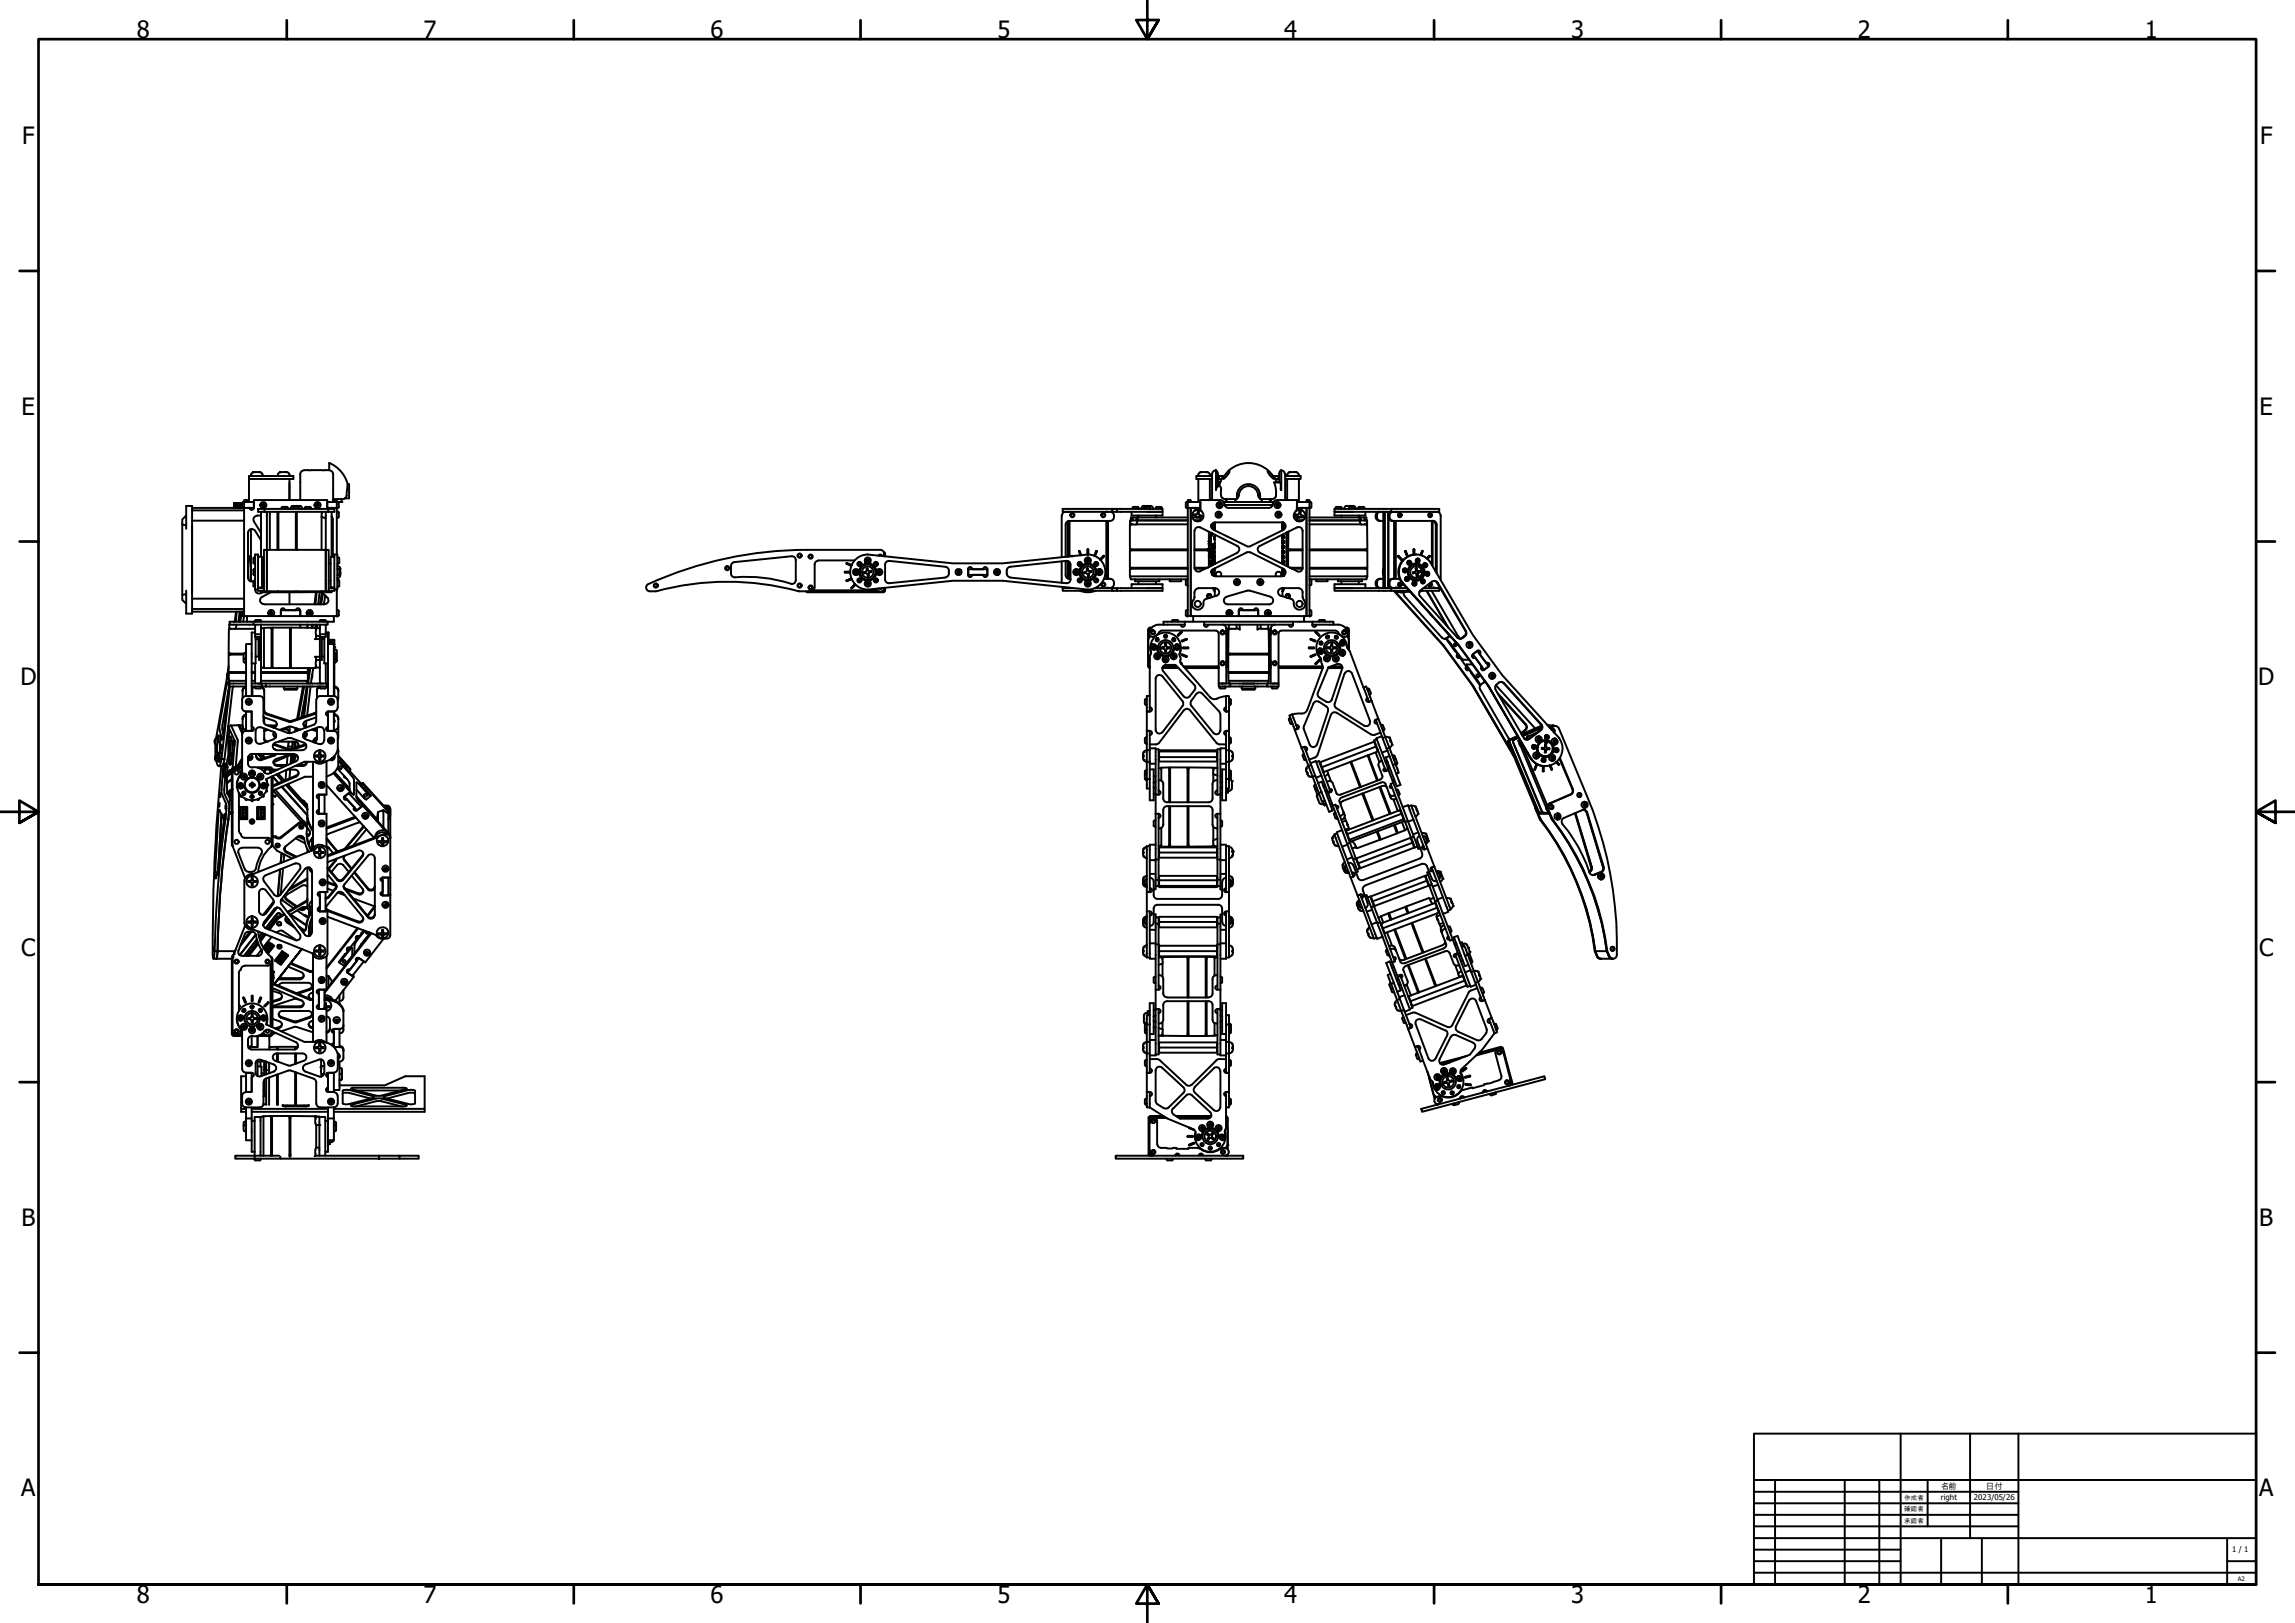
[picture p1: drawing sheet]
<svg xmlns="http://www.w3.org/2000/svg" width="594mm" height="420mm" viewBox="0 0 594 420" stroke-linecap="round" stroke-linejoin="round" font-family="sans-serif">
<defs><g id="words">
<g font-size="6.2">
<text x="35.4" y="9.8">8</text>
<text x="109.7" y="9.8">7</text>
<text x="184" y="9.8">6</text>
<text x="258.2" y="9.8">5</text>
<text x="332.4" y="9.8">4</text>
<text x="406.7" y="9.8">3</text>
<text x="480.9" y="9.8">2</text>
<text x="555.2" y="9.8">1</text>
<text x="5.7" y="37.4">F</text>
<text x="585" y="37.4">F</text>
<text x="5.6" y="107.4">E</text>
<text x="584.9" y="107.4">E</text>
<text x="5.3" y="177.4">D</text>
<text x="584.6" y="177.4">D</text>
<text x="5.5" y="247.4">C</text>
<text x="584.8" y="247.4">C</text>
<text x="5.5" y="317.4">B</text>
<text x="584.8" y="317.4">B</text>
<text x="5.5" y="387.4">A</text>
<text x="584.8" y="387.4">A</text>
<text x="35.4" y="415.1">8</text>
<text x="109.7" y="415.1">7</text>
<text x="184" y="415.1">6</text>
<text x="258.2" y="415.1">5</text>
<text x="332.4" y="415.1">4</text>
<text x="406.7" y="415.1">3</text>
<text x="480.9" y="415.1">2</text>
<text x="555.2" y="415.1">1</text>
</g>
<g font-size="2">
<text x="502.4" y="385.4">名前</text>
<text x="502.4" y="388.2">right</text>
<text x="511" y="388.3">2023/05/26</text>
<text x="514.2" y="385.4">日付</text>
<text x="577.8" y="401.8">1 / 1</text>
</g>
<g font-size="1.6">
<text x="493" y="388.3">作成者</text>
<text x="493" y="391.3">確認者</text>
<text x="493" y="394.3">承認者</text>
<text x="579.3" y="409.3">A2</text>
</g>
</g></defs>
<!-- layer: Visible (ISO) -->
<g fill="none" stroke="#000" stroke-width=".51">
<path d="M47.2 135.7l1 .3M47.2 135.7v19.6l1 1M48.2 133.5l-1 1v1.2M48.2 136.9v-5.9h1.5v27.9h-1.5v-6M49.7 131.5h14.9M49.7 132.1h13.5M49.7 134.8h13.5M60.6 130.4h.3zM60.6 130.4v1.1v-1.1M60.9 130.4v1.1v-1.1M61.4 131.5v-1.3h.8v1.3M61.4 131v.5v-.5"/>
<path d="M61.4 130.9v.6v-.6M61.4 131.5v-1.3v1.3M61.4 130.2v1.3zM61.4 131h.8M61.4 130.9v.6M61.4 130.9h.8M62.2 131v.5v-.5M62.2 130.9v.6v-.6M62.2 130.2v1.3zM62.7 130.2v1.1M62.7 131.3l.1 .1M62.9 129.9h.3"/>
<path d="M63 130l-.3 .2M63.2 130v-.5h.7v.5M63.2 130v29.5h6.7M63.2 130h2.5v1.5h-1.5M64.2 137.9a.98 .98 0 0 1 .7-.9 .98 .98 0 0 1 1.1 .4l1.6 2.5M64.2 138v11.5M64.5 123.2h11.4v.8h-11.4zM64.5 124v6M64.6 131.5a.54 .54 0 0 0 .6 .5 .54 .54 0 0 0 .5-.5M64.7 131.7h.3M65 122.9v.3M65 131.5v.4"/>
<path d="M65 137v13.5M65.6 122.2h1.2M65.6 122.3l-.4 .2-.2 .4M65.7 122.2h.1M65.7 131.5v-2h19v2M66.5 133.5h1.1M66.6 133.5a.98 .98 0 0 0-.9 1.5l1.9 3M66.8 131.7h19.8v.8h-19.8zM67.2 122.2h-.4h.6M67.3 122.3l.5 .2 .1 .4M67.6 132.5v11.6M67.9 122.9v.3"/>
<path d="M68.1 130.5l-.3 .1v.3h.3M68.1 131h.2M68.1 130.5h.2M68.3 130.5l.3 .1v.3h-.3M68.5 131.7v.8M69.1 132.5v9.8M69.8 132.5v9.8M71.8 132.5v9.8M71.9 122.9v.3M72.1 132.5v9.8M72.5 122.2h1.8M72.5 122.3l-.4 .2-.2 .4"/>
<path d="M72.6 122.2h.1M72.9 131.5v.2M73.9 122.2h.2M73.9 122.2h.1M74.2 131.2h-1.1l-.2 .3M74.3 131.2l.2 .3M74.3 122.3l.5 .2 .1 .4M74.5 131.5v.2M74.9 124v5.5v-4.6M74.9 122.9v.3M75.2 131.6v.1M75.7 131h.2z"/>
<path d="M75.8 131l-.5 .3-.1 .3M75.9 131h.8M75.9 131.5v.2M76.6 132.5v9.8M76.7 131h.1a1.28 1.28 0 0 1 1.3 .3l.1 .3M76.7 131h.3M76.8 132.5v9.8M77.2 131.2h-1l-.3 .3M77.2 131.2l.3 .3M77.5 131.5v.2M77.7 122.7v6.8M78.2 131.6v.1"/>
<path d="M78.7 121.8a.98 .98 0 0 0-1 1M78.7 121.7h6.5v-1.8a8.2 8.2 0 0 1 4.8 5.4M78.9 131.5v.2M78.9 131.5l.2-.3h1.1l.3 .3M80.5 131.5v.2M81.9 130.9h.1M82 130.6v.3M82 130.5l-.1 .1M82.1 131h.2M82.1 130.5h.2M82.3 130.5l.1 .1M82.4 130.9h-.1"/>
<path d="M82.4 130.6v.3M83.2 133.8l1.1 .4M83.2 133.8v8.5M83.3 132.5l-.1 1.3M84.3 132.5v20.6M84.7 131.5l.1 .2M85 131.7v.8M85.2 121.8a.98 .98 0 0 1 1 1M85.7 131.5h1.5M85.8 131.5l-.1 .2M85.8 133.7l.4 .8v9.6M85.9 132.5v11.6"/>
<path d="M85.9 133.8v10.3M86.2 122.7v7.3l.1-.5M86.2 129.3h.1M86.2 129.2h2.3M86.3 129.3l.1 .3M86.4 130v-.5h.8v.5M87.2 130h-2.5v1.5h1.5M87.2 129.9h.2M87.2 131.6h.2M87.2 130v13.6M87.2 132.4h.2M87.2 134h.2"/>
<path d="M87.5 130l.2 .2M87.5 132.4l.2 .3v1.1M87.7 130.2v1.1M87.7 131.3l-.2 .2M87.7 133.8l-.2 .2M89.3 129a1.95 1.95 0 0 0 .5-1.8l.2-1.9h.4v3.7l-1.9 .2-.1 .8h-.8M274.8 133.5v10.8M275.8 135.9v8.2M275.9 132.5a.98 .98 0 0 0-1 1M276.3 132.5h.6M276.4 135v9.1M276.4 132.5h.1"/>
<path d="M276.6 134.9v9.2M276.7 132.5l.1 .1M276.8 134.9a.98 .98 0 0 0-1 .9M276.9 132.5h.1M276.9 134.9h10.4M276.9 134.9v9.2M286.3 132.5h.6M286.4 134.9v14.9M286.4 132.5v.1M286.6 134.9v14.9M286.8 132.5h.1M286.8 134.9v14.9"/>
<path d="M287.4 132.5a.98 .98 0 0 1 1 1M287.9 131.7h-12.8v.8h12.8v-.8h13v.8h-13M288.4 133.9a.98 .98 0 0 1-1 1M288.4 133.5v.3M289.1 131.7v.8M292.6 134.7v1.1M292.7 135.7h.1M292.7 135.8l-.2 .2M292.8 135.7l-.2 .3M292.8 135.7h1.3M292.9 132.5v1h8v-1h-4M293.2 131.5v.2"/>
<path d="M293.2 134v.7h-.5v-.7h14.8M294.1 135.7h13.4M294.1 134v.7h13.4M294.5 131.2l.2 .3M294.5 134.7h-2v7.5h.4M294.5 134.7l-.4 1M294.5 131.2h-1.1l-.2 .3M294.5 134v.7M294.7 133.5v.5M294.8 131.5v.2M295.5 131.6v.1M296 131h.1"/>
<path d="M296 131h1.2M296 131l-.5 .3v.3M296.2 131.5v.2M296.9 131h.3M297.2 131l1 .1 .2 .5M297.5 131.2h-1.1l-.2 .3M297.5 131.2l.3 .3M297.8 131.5v.2M298.4 131.6v.1M299.1 131.5v.2M299.2 133.5v.5M300.5 131.2h-1.1l-.2 .3"/>
<path d="M300.5 131.2l.2 .3M300.7 131.5v.2M307 130.2v1.1M307 131.3l.2 .2M307.2 130l-.2 .2M307.2 129.9h.3M307.2 131.6h.3M307.5 130v-.5h.7v.5M307.5 130h3.2v1.5h-2.2M307.5 130v29.6h-.3M307.5 131.5h2.1M308.6 134h2.9"/>
<path d="M309.2 137.4v9.6h3.3M309.2 134.7h1.7M309.5 133.6l.3 .4M309.6 133.3l-.5-.2v.4h.4M309.6 131.5l-.4 .7M309.6 131.5l.4 .5M309.9 132.9l-.4 .3M310 132.9l.1-.5 .2 .1v.5M310.2 122.9v.3M310.2 124v6M310.3 131.4l.4 .3M310.3 133l.3 .4"/>
<path d="M310.5 133.7l-.4 .3M310.6 133.4l.5 .1-.1 .3-.5-.1M310.6 136.5l9.7 4.8a.98 .98 0 0 1 .5 .9 .98 .98 0 0 1-.5 .9l-9.7 4.8M310.7 131.7l-.4 .3M310.7 136.5a.98 .98 0 0 0-1.5 .9M310.7 131.5h.1M310.7 134v.7M310.7 131.5l.3 .8M310.8 122.3l-.4 .2-.2 .4M310.8 122.2h.3h-.2M311.1 122.2h1.3h-.4M312.3 122.2h.3"/>
<path d="M312.6 122.3l.4 .2 .2 .4M312.9 139.4l.8-.8-.8 .8M312.9 137.6v4.6h-.4v.3M313.2 122.9v.3M313.2 124v5.5M313.4 137.9v3h-.5h.5zM313.6 136l.5 .4-.5-.4M313.6 138.6l-.7 .7 .7-.7M313.6 135.9v.7M313.6 138v.6M313.7 138v.6M313.7 135.7v1.1"/>
<path d="M313.8 122.7v6.8M313.8 123.2h-4.1v.8h4.1M314.1 136.5h.4h-.4M314.1 136.4l-.5-.5 .5 .5M314.1 136.5h.1M314.1 135.4l.4 .2M314.3 135.5l.2 .4zM314.5 136.4h-.4h.4M314.5 138.7v1zM314.5 136.8l-.2 .4zM314.5 135.2v2.1M314.5 138.4v7.6"/>
<path d="M314.7 121.7l.4 .4 .1 .5M314.7 121.8a.98 .98 0 0 0-.9 1M314.8 121.7v5.2l.5-1.1M315.2 133.1l-.1 .2 .2 .1v.2l.2-.1M315.3 125.8l.6 .2 .2 .9M315.3 122.6v3.2M315.3 124h.9M315.3 123.2h1.6M315.3 124.8l-.1 .3M315.5 133v-.2h-.2l-.1 .3M315.5 123.2v.8M315.6 130.5l-.3 .1v.3h.3"/>
<path d="M315.6 130.5h.2M315.6 131h.2M315.6 133l.1 .1M315.7 133.1h.1v.2l-.2 .1M315.8 130.5l.3 .1v.3h-.3M315.9 124.8l-.6 .1M315.9 124.6l-.4 .2M315.9 129.5a.98 .98 0 0 1 1 1M316 129.5h-5.3v2M316.1 126.8v1.5M316.1 128.3a.96 .96 0 0 0 1.2 .9M316.8 130h12.8"/>
<path d="M317 130.5a.98 .98 0 0 0 1 1M317 130.7h12.4M317.3 129.5l.2 .5M317.3 129.5l.5 .5M317.3 129.2v.3M317.3 129.2h2.7M317.9 131.5h10.6M318.1 121.8a7.7 7.7 0 0 1 10.2 0M318.1 121.8l-1.6 1.9M318.1 121.8l.1 .1a1.1 1.1 0 0 1-.7 1.2l-.8 .9-.2-.4-.9 2.2M320.3 129l-.5 .6-.1 .4M321 126.3a3 3 0 0 1 3.6-.6 3 3 0 0 1 1.5 3.3l-.4-.5a2.57 2.57 0 0 0-2.5-2.7 2.57 2.57 0 0 0-2.6 2.7l-.3 .5a2.9 2.9 0 0 1 .7-2.7z"/>
<path d="M326.1 129l.5 .6 .1 .4M326.4 129.2h2.7M328.3 121.8l1.6 1.9M328.3 121.8l-.2 .2 .5 .9M328.6 122.8l.2 .3M328.9 123.2l.6 .7 .3 .1 .1-.3M329.1 129.4l-.3 .6M329.1 129.4l-.6 .6M329.1 129.2v.2M329.4 130.5a.98 .98 0 0 1-.9 1M329.5 123.2h1.7M329.8 124.8l.5 1.7v1.8"/>
<path d="M329.8 124.9h1.7v2M329.9 123.7v-.1l.6 1.2M330.1 124h1.1M330.3 128.3v.3a1.13 1.13 0 0 1-1.2 .6M330.4 124.6l.5 .2M330.5 130.6v.3M330.5 129.5h5.2v2.3l-.3 .5M330.5 129.5a.98 .98 0 0 0-1 1M330.5 130.9h.1M330.5 124.8l.3 .1M330.6 130.5l-.1 .1M330.6 130.5h.2"/>
<path d="M330.6 131h.2M330.7 133.1v.2M330.7 133.3l.1 .3 .2-.1M330.8 130.5l.1 .1M330.9 130.6h.2v.3h-.2M330.9 123.2v.8M330.9 130.9h-.1M331 133v-.2h-.2l-.1 .3M331.1 133l.1 .1M331.2 133.1h.1v.2h-.1M331.2 124.9v-2.6l.5-.6v5.2l-.2-.5M331.2 133.3l-.1 .1"/>
<path d="M331.6 121.8a.98 .98 0 0 1 1 1M331.8 135.2a.98 .98 0 0 1 1 .8 .98 .98 0 0 1-.5 1.1M331.9 135.2h-17.4a.98 .98 0 0 0-.9 .8 .98 .98 0 0 0 .5 1.1l8.7 4.3M331.9 138.9a.22 .22 0 0 1 .3 0 .22 .22 0 0 1 0 .3 .22 .22 0 0 1-.3 0M331.9 138.9l.4 .2-.4 .1M331.9 136.4a.22 .22 0 0 1 .3 0 .22 .22 0 0 1 0 .3 .22 .22 0 0 1-.3 0l.4-.2zM331.9 138.8a.35 .35 0 0 1 .5 .3 .35 .35 0 0 1-.5 .3M331.9 136.2a.35 .35 0 0 1 .5 .3 .35 .35 0 0 1-.5 .4M332 135.2v2.1M332 138.4v7.6M332.2 138.8h.1M332.2 136.2h.1"/>
<path d="M332.3 135.3l-.2 .2M332.3 137.1l-8.7 4.3h-.9M332.3 135.4l-.3 .2M332.4 135.4l-.4 .2M332.7 123.2h4v.8h-4M332.7 122.7v6.8M333.1 137.8v8.7M333.2 122.9v.3M333.2 124v5.5M333.5 137.6l-.1 4.6h.5v.3M333.8 122.2h.3h-.2M333.9 122.3l-.5 .2-.2 .4"/>
<path d="M334.1 122.2h1.3h-.3M335 134h.7v.7M335.3 122.2h.3M335.5 134.7h1.7M335.6 122.3l.4 .2 .2 .4M335.7 131.5h.1M335.7 131.7l.4 .3M335.7 134h2.1M335.8 136.5a.98 .98 0 0 1 1.4 .9M335.8 136.5l-9.7 4.8M335.8 133.6l.3 .4M335.9 133.3l-.5-.2-.1 .4h.6"/>
<path d="M335.9 133.2l.3-.1 .2-.7 .3 .1-.1 .7 .8 .3-.1 .3-.6-.1-.3 .3M336 131.4l-.3 .3M336.2 122.9v.3M336.2 124v6M336.7 131.5h2.3M336.7 131.5l-.3 .5M336.7 131.5l.5 .7M337.2 137.4v9.6h-3.3M337.9 131.5h-2.2v-1.5h3.3v1.5M338.2 130v-.5h.8v.5M339 131.5v28h-.8v-28v28h-9.7M339 134h14.7v.7"/>
<path d="M339 135.7h13.3M339 134.7h14.8M339 129.9h.2M339 131.6h.2M339.2 130l.2 .2M339.4 131.3l-.2 .2M339.5 130.2v1.1M345.7 131.5v.2M345.8 131.5l.1-.3h1.2l.2 .3M347.2 133.5v.5M347.3 131.5v.2M348 131.6v.1"/>
<path d="M348.5 131l-.4 .3-.1 .3M348.6 131h-.2h1M349.2 131.5v.2M349.4 131h.4M349.5 131.2l-.2 .3M349.5 131.2h1.1M349.8 131l.8 .1 .3 .5M350.2 132.5h-4.8v1h8v-1M350.6 131.2l.2 .3M350.8 131.5v.2M351 131.6v.1M351.6 131.5v.2"/>
<path d="M351.6 131.5l.3-.3h1.1l.2 .3M351.7 133.5v.5M351.9 134v.7l.4 1M352.2 134v.7M352.3 135.7h1.3M353.2 131.5v.2M353.2 134v.7M353.6 135.7l.2 .3M353.6 135.7h.1M353.7 135.8l.2 .2M353.8 134.7l.1 7.5h-.5M353.8 134.7v1.1"/>
<path d="M357.1 132.5a1.2 1.2 0 0 0-1 1.2 1.2 1.2 0 0 0 1 1.2h1M357.4 132.5a1.2 1.2 0 0 0-1 1.2 1.2 1.2 0 0 0 1 1.2M357.8 132.5l.2 .1M357.9 132.6l.2-.1v19.8M358.4 132.5v19.8M358.5 132.5v19.8M359.3 132.5v19.8M359.4 132.5v.8M359.4 134v16.7M360.1 131.7h-14.7v.8h14.7M360.1 131.7h12.5v.8h-12.5zM360.4 132.5a1.18 1.18 0 0 0-1.1 1.2 1.18 1.18 0 0 0 1.1 1.2h10.6a.98 .98 0 0 1 .9 1v12.5"/>
<path d="M360.7 132.5a1.18 1.18 0 0 0-1.1 1.2 1.18 1.18 0 0 0 1.1 1.2M360.9 134.9v14.9M361.1 132.5h.6M361.1 132.5h.1M361.3 134.9v14.9M361.5 132.5l-.2 .1 .3-.1M362.1 132.9l.4 .3-.2 .5-.2 .1M362.2 132.8l.3 .2a.49 .49 0 0 1-.3 .8M369.9 132.9l.4 .3-.2 .5-.2 .1M370.1 132.8a.55 .55 0 0 1 .3 .5 .55 .55 0 0 1-.3 .5M370.9 132.5h.6M371.3 132.5l-.3 .1"/>
<path d="M371.4 132.5l-.2 .1M371.9 132.5a.98 .98 0 0 1 1 1v16.6M48.2 153.8l-1 .2M49.7 158.3h13.5M49.7 157.6h13.5M49.7 155h13.5M61.1 158.3l-.3 2.7M61.3 158.3l-.3 2.7M62 158.3l-.3 2.7M62.4 158.3l-.5 2.7M62.7 159.3v-1l-.5 2.7M62.7 159.3l.3 .2"/>
<path d="M63.2 159.5l-.3 .1M63.2 159.6l-.3 1.4M63.9 159.5v1.5h20.9M64.2 149.6a.98 .98 0 0 0 1.4 .9M64.2 143.6a13.8 13.8 0 0 1 .6 6.8M64.5 144.1h.5M65.6 144.6v1.1l.2 .2M65.6 150.5v1.2M65.6 151.6l.2 .3M65.8 147.3l-.2 .2v1.1l.2 .3M65.8 144.3l-.2 .2M65.8 150.3h.2"/>
<path d="M65.8 151.9h.2M65.8 147.3h.2M65.8 148.9h.2M65.8 144.3h.2M65.8 145.9h.2M66 143.6h.8v9h-.8zM66 150l-.4 .6M66.1 152.5a.98 .98 0 0 0 .3 1 .98 .98 0 0 0 1.1 0M66.8 144.1h1v8h-1M66.8 152.3h1.5M66.8 152.6v.4h1.5M67.6 153v.3h1.5v-.2l.7 .2v-.2"/>
<path d="M67.6 152.1v.2M67.8 145.8h.5M67.8 150.3h.5M67.9 153.3l-.4 .3M68.3 142.3h.8v10.8h-.8zM68.3 156.4h15.8M69.1 151.2v1.9h15.2M69.1 151.2v-8.9h15.2v8.9M70 158.5l-.2 .4 .2 .1M70.1 153.3l-2.3 1.2a.98 .98 0 0 0-.5 1.1 .98 .98 0 0 0 1 .8M70.1 158.5l.2-.2v.3h.2v.3l-.2 .1M70.1 159h.2"/>
<path d="M71.8 153.1v.2h-2M72.1 153.1v.2h4.5v-.2M72.7 158h5v1.5h-5zM74.9 153.3v3.1M76.8 153.1v.2h6.3l.1-.2M77.7 158a.54 .54 0 0 0-.6-.5 .54 .54 0 0 0-.5 .5h-2.8a.54 .54 0 0 0-.5-.5 .54 .54 0 0 0-.6 .5v1.5h-2.2M77.7 158v1.5h2.2M79.9 158.6v.3M80 158.9l.1 .1M80.1 159h.2M80.3 158.5l-.2-.2-.1 .3M80.3 158.5l.1 .1"/>
<path d="M80.4 158.6h.2v.3h-.2M80.4 158.9l-.1 .1M81.8 153.3l-.4 3.1M82 153.3l-.3 3.1M82.7 153.3l-.3 3.1M83.2 153.2l.1 .1M83.2 153.1h-.1M83.3 153.1h.1M83.3 153.3l1.5 1.4M83.6 153.6l-.5 2.8M84.2 154.2l-.4 2.2M84.3 153.1l-1.1 .1-.4 3.2"/>
<path d="M84.3 142.3h.8v10.8h-.8M84.7 154.7a.98 .98 0 0 1 .3 1.1 .98 .98 0 0 1-1 .6M85.1 152.3h1.5M85.1 145.8h.5M85.1 150.3h.5M85.9 153v.3l-1.6-.1M85.9 152.1v.2M86 153l-.2 .1M86.2 152.1v.2M86.4 159.5v1.5h-1.6M86.6 144.1h-1v8h1M86.6 143.6h.7v9h-.7z"/>
<path d="M86.6 152.6v.4h-1.5M87.2 152.6v6.9h-6.7M87.2 157.9h.2M87.2 159.5l.2 .1M87.3 149.9h.1M87.3 149.6h.1M87.3 146.6h.1M87.3 150.3h.3M87.3 151.9h.3M87.3 147.3h.3M87.3 148.9h.3M87.3 144.3h.3"/>
<path d="M87.3 145.9h.3M87.5 146.6l.3 .1 .3 .5M87.5 150l.2 .2M87.5 158l.2 .2v1.1M87.6 147.3l.2 .3v1.1l-.2 .2M87.6 144.3l.2 .2M87.6 150.3l.2 .3M87.7 150.2v.1M87.7 159.3l-.2 .2M87.8 151.6l-.2 .3M87.8 144.6v1.1l-.2 .2M87.8 150.5v1.2"/>
<path d="M88.1 147.1v.2zM88.1 148.1v.1a1.28 1.28 0 0 1-.3 1.3l-.3 .1M88.1 148.1v.3M88.1 147.3v.8M189.2 146.5a.99 .99 0 0 1 .9-1l14.8-1.5 .5 .1 .4 .4 .2 .4v5.3l-.2 .6-.8 .4a39.1 39.1 0 0 0-15-1.8l-.6-.4-.2-.5M189.2 146.5v2M206.7 153l.3 .1M206.7 153.1a70.1 70.1 0 0 0-36.9 0M207 153.1h2.9M208.7 153.1l.4 .2h19.5M208.9 142.3h19a1.17 1.17 0 0 1 1 1.7M208.9 153.1h-.1"/>
<path d="M208.9 142.3a98.4 98.4 0 0 0-41.3 9.1 .98 .98 0 0 0-.3 1.1 .98 .98 0 0 0 .9 .6h1.5M209.4 153.1h.9M209.4 153.1h.1M210.3 153.1h17.1M210.6 152.8l-.3 .3M210.6 152.8h16.5M210.6 152.9a1.11 1.11 0 0 1-1.2 .2M210.8 152.1a.98 .98 0 0 1-1 1M210.9 146.1v6M211.8 145.1h9.4M211.9 145.1a.98 .98 0 0 0-1 1M218.8 148.3h1.2"/>
<path d="M219.1 146l1.2 .5M219.2 145.8l1.1 .5zM219.2 150.3h.1M219.2 145.8l-.1 .2M219.3 145.8l1.1 .4M220 148.1h.1M220 148h-1.3v.2M220 148.1h-1.3h1.3M220 148.2h.1M220.3 149.8l-1.2 .4 .1 .2M220.3 146.4h.1M220.3 149.8l-1.1 .5"/>
<path d="M220.3 149.9l-1.1 .4M220.4 149.8v.1M220.4 152.2l.1 .1M220.4 149.8h-.1M220.4 146.3h.1M220.4 150l-1.1 .5M220.4 146.2h.1M220.4 152.2h.1M220.4 149.9v.1M221.3 151.2l-.9 .9M221.3 151.3l.1 .1M221.3 148v.2"/>
<path d="M221.4 148.2v.2h.4v-.2M221.4 148v-.3h.4v.3M221.4 151.4l-.9 .9M221.4 151.4h.1M221.8 148v.2M222.1 150l.6 .6M222.4 148.3a2.25 2.25 0 0 0 2 2M222.7 145.6l-.6 .6M224.1 148l.2-.2v-.7h.3l.1 .6 .9 .1v.3l-.7 .3v.7h-.3l-.1-.5-.4-.2M224.1 148.1h-.5v.3l.5-.1M224.3 145.1v.3h.3M224.4 145v.1"/>
<path d="M224.4 145.9a2.25 2.25 0 0 0-2 2M224.4 151l-.2 .2 .2 .1M224.5 144.9h-.2l.1 .1M224.6 144.8l.1 .1M224.7 144.9h.3l-.1 .3M224.7 150.9l-.2-.2-.1 .2M224.8 145.2l.1 .1h-.2M224.8 151.3l-.1 .2-.2-.2M224.8 150.9h.1v.2M224.8 151.1v.1M224.9 145.9a2.25 2.25 0 0 1 2 2M225.5 146.9l.2 .1 .1 .2"/>
<path d="M226.6 145.6l.5 .6M226.9 148.3a2.25 2.25 0 0 1-2 2M227.1 152.9a1.11 1.11 0 0 0 1.1 .2 1.11 1.11 0 0 0 .8-.9l-.3 .7 .2 .2M227.1 152.8l.3 .3M227.1 150l-.5 .6M227.4 148.3l-.1-.4h.2l.1-.2 .4 .4-.2 .2M227.4 143.8l.5-.2 .5 .3M227.5 148.3l-.1 .1 .2 .1 .2-.2M227.5 143.9l.4-.2 .3 .2M228.2 152.3l-.3 .2-.4-.2M228.7 152.9l-.6 .3-.7-.1M228.8 142.9l.3 .2v.9"/>
<path d="M228.9 143.6l.1 .4-.1-.4M228.9 143v.1M229.1 152.2l-.1 .9-.4 .2M245.6 148.5a.98 .98 0 0 1-.9 1M245.6 147.7a.98 .98 0 0 0-.9-1l-14.5-1.5-.8 .3-.3 .7v4.1l.3 .4 .5 .3 14.8-1.5M245.6 147.7v.8M247.9 148v.2M247.9 148.2v.2l.3-.1M248.2 147.8l-.3-.1v.3M248.2 147.9l.1-.2 .1 .5M248.3 148.2v.2l-.1-.1M250.6 147.3a.54 .54 0 0 1 .5-.5 .54 .54 0 0 1 .6 .5l2.9 .1"/>
<path d="M250.6 147.4h5v1.4h-5zM250.6 147.4v1.4M254.5 148.9a.54 .54 0 0 0 .5 .5 .54 .54 0 0 0 .6-.5M254.5 147.3a.54 .54 0 0 1 .5-.5 .54 .54 0 0 1 .6 .5v1.5M254.6 148.8l-2.9 .1a.54 .54 0 0 1-.6 .5 .54 .54 0 0 1-.5-.5M257.9 148.3l.2 .1M258.1 148.3v.2l.2-.2M258.1 147.9l-.2-.2-.2 .6h.2M258.2 147.9h.2l.1 .2h-.2M258.4 148.2l-.1 .1M260.6 147.7v.8M260.6 148.5a.98 .98 0 0 0 .9 1"/>
<path d="M261.5 149.5l14.5 1.5M274.8 145.3v5.6M275.2 151.9l.7 .3M275.8 145.2v3.7a.98 .98 0 0 0 1 .9M276 145.2l-14.5 1.5a.98 .98 0 0 0-.9 1M276 145.2l.6 .1 .5 .6v4.1l-.3 .7-.8 .3M276.4 145.2v4.5M276.4 152.2h.1M276.6 152.1l-.3 .1M276.6 145.3v4.5M276.7 152.1l.2 .1M276.8 152.2l-.1 .1"/>
<path d="M276.9 149.8h.2M276.9 152.2v.1M276.9 145.5v4.3M277.4 144h.1M277.5 143.9l-.1 .1M277.6 152.3h-2.5v.7h12.8v-.7h13v.7h-13M277.6 143.9v.1M278.4 148.3h.1M278.4 148v.2M278.4 147.9v.1M278.5 147.9l.2-.2 .1 .3M278.5 148.3v.2h.2v-.2"/>
<path d="M278.8 148v.2M278.9 148.3h-.1M279.1 150l.6 .6M279.3 142.7l.4 1M279.3 148.3a2.25 2.25 0 0 0 2 2M279.5 142.7h-.2M279.5 142.7l.4 1M279.5 145.8l-.4 .4 .6-.6zM279.6 153l2.3 .3 1.6-.3M279.8 143.7l-.4-1 .4 1M280.1 147.9l-.1 .2 .1 .2M281.1 148.1h-.5l.1 .3 .4-.1"/>
<path d="M281.1 148l.2-.2v-.7h.3l.3 .7h.7v.3l-.6 .2-.1 .3M281.1 148.4l.4 .3M281.3 145.2l.1 .1M281.3 151.2l.1 .1M281.3 145.9a2.25 2.25 0 0 0-2 2M281.4 145v.2M281.5 150.9l-.3 .1 .2 .2M281.5 144.9h-.1M281.5 143.5v.1M281.5 142.3h.2M281.5 144.9v-.2l.2 .1v.1M281.5 145.3h.2"/>
<path d="M281.5 150.9l.2-.2v.2M281.5 151.3v.2l.2-.1M281.5 142.3v1.2M281.6 142.3h.1M281.6 142.3v1.2M281.6 152.6l-22-2.3h-13l-22 2.3a4.5 4.5 0 0 1-4.5-4.5 4.5 4.5 0 0 1 4.5-4.5l22 2.2h13l22-2.3a4.6 4.6 0 0 1 4.5 4.6 4.6 4.6 0 0 1-4.5 4.5M281.7 143.5v.1M281.7 142.3v1.2M281.7 144.9l.3 .1v.2h-.2M281.7 150.9l.1 .1M281.8 151h.2v.2l-.3 .1M281.8 148.6l.1 .5h-.3v-.5"/>
<path d="M281.8 145.9a2.25 2.25 0 0 1 2 2M281.8 145.3l-.1 .1M283.5 145.6l.6 .6M283.5 152.3h4.4M283.7 142.7l-.4 1.1M283.7 142.7h.2M283.8 142.7h.1M283.8 148.3a2.25 2.25 0 0 1-2 2M283.8 142.7l-.5 1.1M283.8 142.7l-.5 1.2M284 142.7l-.6 1.2M284.1 150l-.6 .6"/>
<path d="M284.4 148v.2M284.4 148.3l.3 .2v-.2M284.5 147.8l-.1 .1M284.5 147.9l.2-.2 .1 .3M284.8 144.8h-.1M284.8 144.8l.1 .1M284.8 148.3h-.1M284.9 148l.1 .2h-.2M284.9 144.9h.1M285.6 143.9l-.8 .9M285.7 143.9l.1 .1M285.7 143.9v.1"/>
<path d="M285.8 144l-.9 .9M285.8 143.9l-.9 .9M285.8 144.1l-.9 .8M286.1 149.8h1.2M286.1 149.8l-.3 .1M286.4 152.2v.1M286.8 152.2h.1M286.9 152.2l-.6 .1M287.4 149.8a1.07 1.07 0 0 1 1 1.4M288.4 151.2a.98 .98 0 0 1-1 1M289.1 152.3v.7M292.9 147v.2h-.4v2"/>
<path d="M292.9 152.3v-1.1h8v1.1h-4M292.9 147.2h14.6M293.8 150v.5h6.3v-.5M294.7 150.5v.7M299.2 150.5v.7M302.8 150v.5h3v-.5M307 150.2v1.1M307 159.3l.2 .2M307 151.3l.2 .2M307.2 158l-.2 .2v1.1M307.2 150l-.2 .2M307.2 157.9h.3"/>
<path d="M307.2 149.9h.3M307.2 151.6h.3M307.5 159.5h.7v-28v28h9.7M307.5 149.2h-15l.2 .8h14.4M307.5 142.5h-15v4.5h15M307.5 142.2h-14.6v.3M308.9 159.5v1.5h28.7v-1.5M309.2 153.3v1.6a1.67 1.67 0 0 0-.6 1.8 1.67 1.67 0 0 0 1.6 1.1 1.49 1.49 0 0 0 1.3-1.7M309.2 142.5h3.7v4.2M309.2 142.2h3.3M309.2 147.2h2.8M309.2 154.6h.1"/>
<path d="M309.2 147a.98 .98 0 0 0 1.5 .9M310.2 152.3h4.4M310.2 152.3a.98 .98 0 0 0-1 1M312.8 142.2v.3M312.9 142.2h.3zM312.9 142.2h.3l-.3 .3h.2M312.9 142.2v.3v-.3l.3 .3h-.3M312.9 142.2h.3v.3M312.9 142.2v.3v-.3h.3M312.9 142.2l-.1 .3M312.9 140.2l.4 .3-.4 .2M312.9 142.1l.4 .3-.4 .2"/>
<path d="M312.9 143.4l.4 .2-.4 .3M312.9 142.8h.5h-.5M312.9 141.1h.8h-.8M312.9 144.1h.5h-.5M312.9 143.5h.3l-.1 .1M312.9 143.5h.3l-.3 .2h.2M312.9 143.5h.3v.3M312.9 143.5h.3v.3h-.3h.3M312.9 144.3h.5l.3-.3-.3 .3zM312.9 141.8h.5l.3 .3v.6M312.9 143.3h.5M312.9 144.1h.5"/>
<path d="M312.9 142.2l.3 .2-.3 .2M312.9 143.4l.3 .2-.3 .3M313 145.3l-.1 .1M313 140.1l.3 .1 .1 .4M313.1 145.3h1.4h-1.4v1.4zM313.1 140.1a.41 .41 0 0 1 .3 .4 .41 .41 0 0 1-.5 .4h.2l1 .9v1.7h-.3M313.1 140.1h.1M313.1 143.6h-.2l.3 .2h-.3l.2-.1M313.1 142.5h-.2M313.1 142.3v.2M313.1 143.6v.1M313.2 142.2v.3h-.3h.3"/>
<path d="M313.2 142.2v.3M313.2 143.5v.3M313.2 146.6v-.8v.8M313.2 145.8h.5h-.5M313.4 143l.3 .4-.3-.4M313.4 143l.3-.3-.3 .3M313.4 154.6a.48 .48 0 0 0-.1-.7 .48 .48 0 0 0-.7 .2 .48 .48 0 0 0 .3 .7M313.4 143.2l.4 .2M313.4 142h-.5h.5M313.4 143.3h-.5h.5M313.4 140.6l.9 .9 .2-.2M313.5 143.2l.3 .5-.4 .4"/>
<path d="M313.5 154.6a.54 .54 0 0 0-.2-.7 .54 .54 0 0 0-.8 .2 .54 .54 0 0 0 .3 .7M313.5 142h.1M313.5 143.3h.1M313.6 148.1h.1M313.6 145.4h-.5h.5M313.6 144v2.4M313.6 147.8v.3M313.6 148.1l.9 .8M313.6 144l-.2 .1M313.7 141.1h.1M313.7 142.7l.4 .4-.4-.4M313.7 141.1l.8 .9-.8-.9"/>
<path d="M313.7 141.1h-.8h.8M313.7 144v-.6v.6M313.7 144v2.3M313.7 147.7v.4l.8 .7M313.7 144l.8 .8M313.8 147.6v1.2v-1.2h.7zM313.8 142.2l-.3-.2 .3 .4-.4 .4 .3-.1M313.8 145.7l-.1 .1M313.8 145.7l.7-.6-.7 .6M313.9 145.8v.4v-.4M314.1 152.3l.4 .8M314.1 146.2l.3-.2-.3 .2"/>
<path d="M314.1 143.1v1.8v-1.8M314.1 144.9l-.5 .5 .5-.5M314.3 152.4l.2 .2zM314.3 152.3v.1v-.1M314.3 152.4h.1M314.3 152.4v-.1v.1M314.4 143l-.1 .6 .1 .7M314.4 143.8l-.2 .1 .3 .3M314.5 145.8h-.6h.6M314.5 142.9l-.7-.6 .7 .6M314.5 148.9l-.2 .2 .2-.2M314.5 152.5l-.2-.1 .2 .1"/>
<path d="M314.5 141.8l-.8-.7 .8 .7M314.5 140.6v1zM314.5 147.1v2M314.5 152.3v2M314.6 149.2h17.3M314.6 152.3a.97 .97 0 0 1 1 .8 .97 .97 0 0 1-.7 1.1l-2.7 .8a.98 .98 0 0 0-.7 1.1M314.9 149.2a.73 .73 0 0 1 0-1 .73 .73 0 0 1 1 0 .73 .73 0 0 1 .1 1M317.5 154.5a.98 .98 0 0 0-.7 1.1 .98 .98 0 0 0 1 .8h10.8M318.1 158.5l-.3 .1v.3l.3 .1M318.1 158.5l.2-.2 .1 .3M318.1 159h.2M318.4 158.9l-.1 .1"/>
<path d="M318.5 158.6v.3M320 150.6v.3M320 150.9l.1 .2 .2-.1M320.1 150.5l-.1 .1M320.1 150.5h.2M320.4 150.5l.1 .1M320.4 150.6v.3M320.5 150.9l-.1 .1M320.7 158h5v1.5h-5zM322.7 143h.9M322.8 143l-8.7 4.3a.98 .98 0 0 0-.5 1.1 .98 .98 0 0 0 .9 .7M322.9 152.9l-5.4 1.6"/>
<path d="M322.9 152.9h.6M323.5 152.9l5.4 1.6M323.7 143l8.6 4.3M324.6 158a.54 .54 0 0 1 .6-.5 .54 .54 0 0 1 .5 .5v1.5h2.2M324.7 158h-2.9a.54 .54 0 0 0-.6-.5 .54 .54 0 0 0-.5 .5v1.5h-2.2M326 150.9l.1 .1M326 150.6h-.2v.3h.2M326.1 150.5l-.1 .1M326.1 141.3a.98 .98 0 0 0-.5 .9 .98 .98 0 0 0 .5 .9M326.1 150.5h.2M326.1 143.1l9.7 4.8M326.3 150.5l.1 .1"/>
<path d="M326.4 150.9l-.1 .2-.2-.1M326.5 150.6v.3M328 158.6v.3M328 158.9l.1 .1M328.1 159h.2M328.3 158.5l-.2-.2-.1 .3M328.4 158.5l.1 .1-.1 .4M328.9 154.5a.98 .98 0 0 1 .7 1.1 .98 .98 0 0 1-1 .8M330.3 149.2a.73 .73 0 0 1 .1-1 .73 .73 0 0 1 1 0 .73 .73 0 0 1 .1 1M331.8 152.3h4.4M331.8 152.3a.97 .97 0 0 0-1 .8 .97 .97 0 0 0 .7 1.1l2.7 .8a.98 .98 0 0 1 .7 1.1M331.9 142.7a.22 .22 0 0 1 .3 0 .22 .22 0 0 1 0 .3 .22 .22 0 0 1-.3 0"/>
<path d="M331.9 144a.22 .22 0 0 1 .3 0 .22 .22 0 0 1 0 .3 .22 .22 0 0 1-.3 0l.4-.1zM331.9 142.7l.4 .2-.4 .2M331.9 140.2a.22 .22 0 0 1 .3 0 .22 .22 0 0 1 0 .3 .22 .22 0 0 1-.3 0l.4-.2zM331.9 141.4a.22 .22 0 0 1 .3 .1 .22 .22 0 0 1 0 .3 .22 .22 0 0 1-.3 0l.4-.2zM331.9 145.3a.22 .22 0 0 1 .3 0 .22 .22 0 0 1 0 .3 .22 .22 0 0 1-.3 0l.4-.2zM331.9 147.8a.22 .22 0 0 1 .3 0 .22 .22 0 0 1 0 .3 .22 .22 0 0 1-.3 0l.4-.1zM331.9 147.6l.4 .1 .1 .3-.2 .3h-.3M331.9 143.8a.35 .35 0 0 1 .5 .4 .35 .35 0 0 1-.5 .3M331.9 140a.35 .35 0 0 1 .5 .3 .35 .35 0 0 1-.5 .4M331.9 148.9l.4 .1M331.9 141.3a.35 .35 0 0 1 .5 .3 .35 .35 0 0 1-.5 .3M331.9 145.1a.35 .35 0 0 1 .5 .3 .35 .35 0 0 1-.5 .3"/>
<path d="M331.9 142.6a.35 .35 0 0 1 .5 .3 .35 .35 0 0 1-.5 .3M332 147.1v2M332 152.3v2M332 152.3h.4M332.1 153h.1M332.2 143.9h.1M332.2 140.1h.1M332.2 148.9h.1M332.2 141.3h.1M332.2 145.1h.1M332.2 142.6h.1M332.2 147.7h.1"/>
<path d="M332.2 149.1h-.3M332.3 147.3a.98 .98 0 0 1 .5 1.1 .98 .98 0 0 1-1 .7M332.4 152.3l-.4 .8M332.9 154.6a.54 .54 0 0 1 .2-.7 .54 .54 0 0 1 .7 .2 .54 .54 0 0 1-.3 .7M333 154.6a.48 .48 0 0 1 .1-.7 .48 .48 0 0 1 .7 .2 .48 .48 0 0 1-.3 .7M333.9 142.2h3.3M334.4 147.2h2.8M336.2 152.3a.98 .98 0 0 1 1 1M337.2 142.5h-3.8v4.2M337.2 153.3v1.3M337.2 147a.98 .98 0 0 1-1.4 .9M337.2 154.6l.1 .3a1.67 1.67 0 0 1 .5 1.8 1.67 1.67 0 0 1-1.5 1.1 1.49 1.49 0 0 1-1.4-1.7"/>
<path d="M339 149.2h14.9l-.2 .8h-14.4M339 142.5h14.9v4.5h-14.9M339 142.2h14.4v.3M339 147.2h14.4M339 159.5l.2 .1M339 157.9h.2M339 149.9h.2M339 151.6h.2M339.2 158l.2 .2M339.2 150l.2 .2M339.4 159.3l-.2 .2M339.4 151.3l-.2 .2"/>
<path d="M339.5 150.2v1.1M339.5 158.2v1.1M340.7 150v.5h3v-.5M346.3 150v.5h6.3v-.5M347.2 150.5v.7M350.2 152.3h-4.8v-1.1h8v1.1M351.7 150.5v.7M353.4 147v.2h.5v2M357.4 149.8a1.24 1.24 0 0 0-1 1.2 1.24 1.24 0 0 0 1 1.3M357.9 152.1l.2 .1M358 152.1l-.2 .2M358.1 147.2v1.7"/>
<path d="M358.1 149.8h-1a1.24 1.24 0 0 0-1 1.2 1.24 1.24 0 0 0 1 1.3M359.4 151.4v.9M360.1 152.3h-14.7v.7h14.7M360.1 152.3h4M360.1 152.3v.7h4.7M360.7 149.8a1.22 1.22 0 0 0-1.1 1.2 1.22 1.22 0 0 0 1.1 1.3M361.1 152.3h.6M361.1 153.1l12.6 14M361.1 153a5.1 5.1 0 0 0 3.4 .1M361.1 152.2l.1 .1M361.4 152.1l.2 .2M361.4 152.3l-.1-.2 .2 .2"/>
<path d="M361.9 143.9l.9 1zM361.9 143.9l1 .9-.1 .1-1-.8zM362.1 150.9l.4 .3-.2 .5-.2 .1M362.2 150.9a.52 .52 0 0 1 .4 .5 .52 .52 0 0 1-.4 .5M362.4 150l-.3-.1a2.79 2.79 0 0 0-2.4 .3 1.26 1.26 0 0 0 .7 2.1M362.8 150.8h.2l14.7 16.3zM363 153.3h-1.2l-1-.3 12.9 14.1 7.6 10.4M363 150.8a4.5 4.5 0 0 1 .9-6.3 4.5 4.5 0 0 1 6.2 .9l11.2 19 7.6 10.4 14.7 16.3a4.5 4.5 0 0 1-.8 6.3 4.5 4.5 0 0 1-6.4-.9M363.2 147.5l.4-.2 .3 .4-.3 .4-.4-.2M363.3 153.3l.3 1 9.7 10.8a1.42 1.42 0 0 0 2-.5M363.4 147.3l.3 .4-.3 .4M363.6 147.1l.4 .4v.3l-.4 .4"/>
<path d="M363.7 142.7l.6 1.2zM363.7 142.6l.2 .1 .5 1.1-.2 .2zM363.7 149.7l.5-.2 .3 .4-.3 .4-.5-.2M363.7 150l.2 .3M363.8 142.7h-.1M364 149.5l.3 .4-.3 .4M364.1 153l1 .3M364.2 149.3l.4 .4v.3l-.4 .4M364.3 145.5l.4-.2 .4 .4-.4 .4-.4-.2M364.4 153l.6 .2M364.6 145.3l.3 .4-.3 .4M364.6 145.3l-.2 .2"/>
<path d="M364.7 145.3l-.4 .3M364.7 145.1l.5 .4v.3l-.5 .4M365.6 150.9l.5-.2 .3 .3-.3 .5-.5-.3h.6h-.6M365.9 150.7l.3 .3-.3 .5M366 142.2v1.4zM366.1 143.6v-1.3l-.1-.1-.1 1.4M366.1 150.5a.57 .57 0 0 1 .3 1l-.3 .1M366.3 148.3l-.5 .1M366.5 145l.6 .1M366.5 146.1a2 2 0 0 0-2 2 2 2 0 0 0 2 2M366.5 144.9l.5-.1 .3 .3-.3 .4-.5-.2M366.5 145.8a2.26 2.26 0 0 1 2.1 2.3 2.26 2.26 0 0 1-2.1 2.2"/>
<path d="M366.6 143.6a4.5 4.5 0 0 0-4.2 2.4 4.5 4.5 0 0 0 .4 4.8M366.6 147.1l.2 .7 .4 .1M366.7 149.1h.3M366.8 144.8l.3 .3-.3 .4M366.9 144.6a.57 .57 0 0 1 .3 .9l-.3 .1M366.9 148.4l.8-.3-.7 .3v.7zM367.2 147.9l-.4-.2-.1-.6h-.3v.8l-.6 .2v.3h.7l.2 .7h.3M367.2 147.9l.5-.1v.3M367.5 149.3l-.2 .2M367.6 149.2l-.3 .3M367.6 147.8l.1 .3M367.7 143.7l.4-1 .2-.1-.4 1.1"/>
<path d="M367.7 152.8l3-2.3a1.12 1.12 0 0 1 1.5 .4l7.3 12.5a1.51 1.51 0 0 1-.6 1.6 1.51 1.51 0 0 1-1.6 .1l-9.7-10.8a1.08 1.08 0 0 1 .1-1.5zM368.1 150.1l.3 .4-.3 .4M368.2 142.7h.1M368.2 142.7l-.4 1M368.2 142.7l-.5 1M368.2 153l-.8 .2M368.2 150a.57 .57 0 0 1 .4 .9l-.4 .1M368.3 150.2l-.4 .5 .4 .2 .3-.4-.1-.3-.2-.1-.4 .2M368.4 146.5l.5 .2 .2-.2v-.5l-.2-.1-.5 .2 .4 .6M368.6 152.3h4v.7h-5M368.7 145.9l.3 .4-.3 .4M368.9 145.8l.4 .4v.3l-.4 .4"/>
<path d="M369 148.4l.4-.3 .4 .4-.4 .4-.4-.2M369.1 148.2v.6M369.3 148.1l.3 .4-.3 .4M369.3 153l5.2 9M369.3 144.5l.8-.6v.2l-.6 .6M369.4 144.6l.7-.7-.7 .7M369.4 153l5.5 9.5M369.4 148l.5 .4v.3l-.5 .4M370.1 151l.2 .5-.4 .3M370.2 150.9a.58 .58 0 0 1-.1 1M370.3 150.9l.4 .3-.2 .5-.5 .1-.3-.4M370.6 153l7.4 12.3"/>
<path d="M370.6 146.2v-11.3a1.09 1.09 0 0 1 1.1 1v12M370.7 146.3v-11.4l.7 .2-.3-.2h-.3v11.6M370.9 152.3h.6M371 152.1l.2 .2M371.1 152.1l.2 .2M371.2 152.1l.2 .2M371.2 150.3l.8 .6 7.5 12.8a1.88 1.88 0 0 1-1.5 1.7M372.6 151.9l-.7 .4M58.8 175h.1M58.8 175.2l-2.9 16M58.9 175.1v.3v-.3M58.9 174.5v.2z"/>
<path d="M58.9 176.5l.3 1.7-1.5 12.9-.2 .4-.7-2.5v-1.1zM58.9 175.1h.1M58.9 175v-.3v.4M58.9 175v.1M59.2 178.5l-1.7 9.4 .3 2.1M59.2 172.4l-.3 1.8M59.2 163v6.2h.5v.3M59.4 174.2a.48 .48 0 0 0-.6 .1 .48 .48 0 0 0 0 .6l.1 .8h.3M59.4 161.7l-.1 1.1M59.4 177h4.3M59.4 177v.7h4.3M59.5 162.8l-.2 .2"/>
<path d="M59.5 162.7l-.1 .3M59.5 162.7l1.4 .1M59.5 177.7l-2.2 18.8h.8M59.5 162.7l-.1 .1M59.7 174v.2M59.7 174h4M60.3 177.7l-2.2 18.8M60.9 162.8h5.1M61.3 161.7l-.4 1.1M63.1 169.5h-3.9v4.5h.5M63.1 169.2h-3.4l-.1 .3M63.1 169.3v2"/>
<path d="M63.1 170.4l.2 .2M63.1 171.3l.2 .2M63.3 171.6h.4M63.3 169.1h.4M63.3 170.7h.4M63.3 169.1l-.2 .2M63.5 177.7l-.6 .5-.1 .4v2.1M63.7 176.3h-4.5l.2 .7M63.7 174.2h-4.5v2.1M63.7 178a.99 .99 0 0 0-.9 .9M63.9 161h-4.5v.7h6.6M65.2 177h.8"/>
<path d="M65.2 177.7h2.6M65.2 166.7h-1.5v13.5M65.2 176.3h.8M65.2 174.2h.8M65.2 174h.8M65.3 177.7v2.5M65.6 161v.7M66 171.7v5.3h1.6v-4.3M66 163.7h-.8v16.5M66 164.2h1.6M66 160.7v.3M66 177.7v.3h-.7"/>
<path d="M66 160.7l.3-.2h1l.3 .2M66 178l.3 .2h1.1l.2-.2M66.2 165.5h.7v4.5h-.7M66.2 164.9v6.8h-1M66.8 177h1M66.9 166h.2M66.9 169.5h.2M67.1 164.9v6h.5h-.5M67.6 176.3h12.1l-.3 .7M67.6 162.7l.7-.2v10.5l-.7-.3zM67.6 161.7h-1.6v3.2h1.6M67.6 161.7h15.2"/>
<path d="M67.6 174.2h11.6M67.6 174h12.1M67.6 161.7v1M67.6 177.7v.3l.4 .2 .4 .7M67.6 160.7v.3M67.7 177.7l.6 .5 .1 .4v5.5l.1 .3 .5 .6 6.1 1.9 6.2-2 .6-.4M67.8 177h1v.7h-1zM68.3 162.5h2v10.5h-2M68.8 177h14M68.8 177.7h16.1M70.3 163h.2v-.5h4.6v10.5h-4.6v-10M70.3 172.5h.2"/>
<path d="M70.3 162.8h.2M73.5 178.3l.2 .2h3l.3-.2M73.5 178.3h3.5M73.5 177.7v.6M75.1 172.5h.2M75.1 162.8h.2M75.1 163h.2M75.3 163v10h6.2M77 177.7v.6M77.7 161.7l.2 .8M78.4 177.7l-1.5 8.5M78.7 177.7l-1.5 8.3"/>
<path d="M79.2 174v.2h.5v2.1M79.3 177.7l-.8 7.9M79.3 174l.3 .2M79.3 178.5l-1.3 7.3M79.6 161.7v.8M79.6 177.7l-.9 7.8M79.7 174v.8M79.7 173.4h.3M79.7 174.2h.1M79.7 173v1M80.1 173l-.1 .5-.1-.1M80.3 173l-.5 4"/>
<path d="M80.4 177.7l-.9 7.6M80.8 161.7l-.1 .8M80.8 174.7l-.2 1M81 161.7l-.1 .8M81.1 173l-.6 4M81.5 162.7l.3 .1M81.7 172.8h1.1M81.7 161.7v.8M81.8 172.7l-.2 .2M81.8 162.7l-.2-.2h-6.3v.5M81.8 172.6l-.3 .2M81.8 162.7l.1 1.9"/>
<path d="M81.8 172.6v.2M81.9 164.6l-.2 .7-.2 .2 1.3-.1v-.8M81.9 170.9l-.1 1.7M81.9 164.6h.9M81.9 161.7l-.2 .9h1.1M82 178.9l.1-.4 .6-.5v-.3l-.6 .5-.1 2.5M82.2 161.7l-.2 .9M82.7 160.7v.3M82.8 165.4v4.6h-1.3l.2 .2 .2 .7M82.8 170v.9h-.9M82.8 172.8v4.2h1.5M82.8 164.2h1.5"/>
<path d="M82.8 162l-.1 .6M82.8 178l.2 .2M83 160.5h1.1l.2 .2M83 160.5l-.2 .2M83.1 177h.5M83.3 170h.6M83.3 164.9v6h-.5v1.9M83.3 165.5h.6M83.9 164.9v6.8h1M84.3 161.7h-1.5v2.9M84.3 177h.3v.7M84.3 161.7v3.2h-1.5"/>
<path d="M84.3 171.7v5.3M84.3 163.7h.8v2M84.3 178l-.2 .2h-1.1M84.4 160.7v.3M84.4 177.7v.3h.5M84.8 161v.7h-.5M84.9 166.7h1.5v13.5M84.9 163.7v16.5M84.9 165.7h.7v.5M85.4 166.2l.8 .1 .4 .6M85.4 165.7v1M85.8 166.2l.6 .5"/>
<path d="M86.4 171.6h.3M86.4 169.1h.3M86.4 170.7h.3M86.6 177.7a.98 .98 0 0 1 1 .9l-.2 2.7M86.6 178a.98 .98 0 0 1 1 .9M86.6 171.6v8.6M86.6 165.7h-1.5h1.5v1.2M86.6 167.6v1.5M86.6 168.2l.5 .2M86.6 166.9v.9M86.8 169.1l.2 .2v2M87 169.7l.1 .2"/>
<path d="M87 171.3l-.2 .2M87 170.4l-.2 .2M87.1 171l-.1 .2M87.1 171.1l-.1 .2M87.1 169.5l-.1 .2M87.2 168.4v1.1M87.2 169.9v1.2M297.2 163v9.5M297.2 165.5v4.5M297.2 172.5l.4 .4M297.3 170l.4 .6M297.4 162.7l.3 .2 .2-.2a1.14 1.14 0 0 0-.4 1.5"/>
<path d="M297.4 164.2l.1 .2M297.5 164.2a.98 .98 0 0 0 1.5 .5M297.6 172.6l-.2 .2M297.6 172.5a1.14 1.14 0 0 1 0-1.5l-.3 .7 .3 .8M297.7 162.9l-.4 .8 .1 .5M297.7 162.5h.5M297.7 162.5l-.5 .5M297.8 169.5l-.2 .6v10.1M297.8 164.6l-.5 .8M297.9 168.7l-.1 .8M297.9 168.7a1.52 1.52 0 0 1 .6-2 1.1 1.1 0 0 1 1 1.4l.5 1M298 169.1a4 4 0 0 1 3.9-5.4 4 4 0 0 1 3.4 5.7"/>
<path d="M298.6 167.3v.8M299.1 175.7v13.3M299.1 175.7a.98 .98 0 0 1 .7-.9 .98 .98 0 0 1 1.1 .3l5.2 6.4M299.5 169.6l-.3 .4h.2l.1 .2 .2-.1M299.5 169.7v-.2h.2v.2M299.7 164.1l-.6 .5M299.7 169.6l.1 .1M299.8 169.8h.2v.2h-.2M299.8 165.2l-.6 .6M299.8 170l-.1 .1M300 163.7l-.3 .4M300.3 167.5l-.2 .2 .2 .2"/>
<path d="M300.3 169.5l1.2 .5M300.6 163.2h14.2M300.6 163.3l-.5 .4M300.9 173h4.2M300.9 172.8h4M301.1 172.5h3.5M301.3 164.6h.8M301.5 170.9l.1 .1M301.5 170.6h-.2v.3h.2M301.5 167.2l-.2 .3-.6 .1v.3h.6l.2 .3M301.6 168.3v.4h.3v-.4M301.6 167.2v-.5h.3v.5"/>
<path d="M301.6 170.5l-.1 .1M301.6 170.9v.2h.2v-.2M301.6 170.5h.2M301.8 170.5l.1 .1M301.8 172.1a.98 .98 0 0 0-.8 .6 .98 .98 0 0 0 .1 1l5.3 6.6M301.9 167.2l.3 .4M301.9 172.1h2.4l4.9 5.2M301.9 170.9l-.1 .1M301.9 170.6v.3M302.2 167.9l-.3 .3M302.3 167.6h.4v.3h-.4M303.1 169.5l-1.1 .5"/>
<path d="M303.4 160.7v.3M303.4 160.7l.3-.2h1.1l.2 .2M303.6 169.8v.2M303.6 170l.1 .2 .2-.1M303.6 165.2l.6 .6M303.7 169.7v-.2h.2v.2M303.7 169.6l-.1 .1M304 169.6l.1 .1M304 169.8h.2v.2h-.2M304.1 170l-.1 .1M304.6 166.7a.98 .98 0 0 1 1 1M304.6 166.7l-.6 .7-.1 1-.4 .7"/>
<path d="M304.8 167.3v.8M304.9 164.4l.1 .1M305 160.7v.3M305.5 170l.1 .5-.1 .8 .2 .5M305.5 171.4l.4 .3M305.6 161.7a.54 .54 0 0 0 .6 .6 .54 .54 0 0 0 .5-.6M305.6 167.7l-.3 1.7 .2 .6M305.6 171.6l.3 .3M305.8 163.5l-.9 .9M305.8 163.5l.1 .2M305.9 163.6l-1 .9 1-.9M305.9 171.8l7.4 8.8"/>
<path d="M305.9 165.8l1.3-.3-1.2 .6M305.9 169.6l1.2 .5M305.9 171.8v.1M305.9 165.8l.1 .2M305.9 169.6l.1-.2 1.1 .4M305.9 169.5l1.2 .5M305.9 163.7l-.8 .9M306 165.9v.1M306 169.5l1.2 .4-.1 .1M306.3 172.5h9.2M306.3 167.9h1.2M306.6 172.8h8.9"/>
<path d="M306.7 161v.7h-4.5a4.7 4.7 0 0 0-3.8 .5 2.5 2.5 0 0 0-1 2M306.8 173h8.7M307.1 165.5l-1.2 .5M307.5 167.7h-1.2h1.2M307.5 167.6h-1.2v.2M307.6 167.7h.1M307.6 167.6v.2M308.9 161h-7.7v.7M309.2 177.3a.98 .98 0 0 1 0 1.3M309.2 178.6l-1.4 1.9-.9 .1-.5-.3M309.7 179.6l-1.3 1.9a.98 .98 0 0 0 0 1.2l5.7 7.1M311.2 179.5l-.8-.3-.7 .4"/>
<path d="M311.2 179.6l4.4 4.6 .2 .7M311.7 161.7a.54 .54 0 0 0 .5 .6 .54 .54 0 0 0 .5-.6M311.7 161v.7h23v-.7M314.8 163.3l.4 .2 .2 .4M315.5 163.9v13.1h3M315.5 177v.7h3M315.7 177.7v.3M315.7 178l.2 .2M315.9 178.2h1.1M316.1 177h.7M316.5 161.7a.98 .98 0 0 1 .9 1M317.2 178l-.2 .2"/>
<path d="M317.2 177.7v.3M317.4 162.5l.3 .5M317.4 171.2v1M317.4 163.2v1M317.4 172.7l.1 .1M317.5 171.3v.9M317.5 163.3v.9M317.5 162.7l-.1 14.3M317.7 163v9.5M317.7 172.5l-.2 .4M318 176.3l-.1-2.1h10.6l-.1 2.1h-10.4l.2 .7M318.1 161.7v1.1"/>
<path d="M318.3 162.7l-.2 .3M318.5 174h10v-4.5h-10.6v4.5h.6v.2M318.5 177v.7h9.5v-.7M318.5 177h9.5M318.5 169.2v.3M320.1 162.7h-1.8l-.3 .3-.1 6.2h.6M320.1 161.7v1M320.9 161.7v1.3l-.8-.3M321.4 178.3l.3 .2h3l.2-.2M321.4 178.3h3.5M321.4 177.7v.6M324.9 177.7v.6"/>
<path d="M325.5 161.7v1.3l.8-.3M326.3 162.7h1.8M326.3 161.7v1M328 169.2v.3M328 174v.2M328.1 162.7l.2 .3M328.1 162.7l.1 .1M328.2 162.8l.2 .2M328.3 161.7v1.1M328.4 163l.1 6.2h-10M328.4 176.3l-.2 .7M328.7 163v9.5"/>
<path d="M328.7 172.5l.3 .4M328.9 162.7v14.3M328.9 163.2v1l.1-.9M328.9 171.2v1zM328.9 172.7v.1M329 162.5l-.3 .5M329.2 177.7v.3M329.2 178l.2 .2h1.1l.2-.2M329.7 177h.6M330 161.7a.98 .98 0 0 0-1 1M330.8 177.7v.3M331 163.9v13.1h-3"/>
<path d="M331 173h11.4l-4 10.8-.8 .8-.7 .1M331 172.8h11.4M331 172.5h11.4M331 177v.7h-3M331.6 163.3l-.5 .2-.1 .4M331.6 163.2h14.2M333.6 161.7a.54 .54 0 0 0 .6 .6 .54 .54 0 0 0 .5-.6M337.6 161h7.6v.7M338.8 167.7h1.3zM338.8 167.9h1.3M338.9 167.8v-.2h1.2v.2M339.3 170h.1"/>
<path d="M339.7 161.7a.54 .54 0 0 0 .5 .6 .54 .54 0 0 0 .5-.6M339.7 161v.7h6.8M340.4 169.5l-1.1 .5M340.4 169.5h.1M340.5 165.9l-1.3-.4 1.2 .6M340.5 169.5l-1.2 .5M340.5 169.6l-1.2 .5M340.5 163.7l.9 .9M340.5 169.6l-.1-.2-1.1 .4M340.5 171.8l.1 .1M340.6 163.6l.9 .9M340.6 171.8l.8-.8-.8 .9"/>
<path d="M340.6 163.6l.8 .8M340.6 163.5l-.1 .2M340.7 163.5l.9 .9M341.4 170.9l-.9 .8M341.4 160.7v.3M341.5 171l-.8 .9M341.5 164.4l-.1 .1M341.6 160.5h1.2M341.7 160.5l-.3 .2M341.7 166.8l.3-.7-.3 .7M341.8 170.3l.2 .8M341.9 169.2l-.2-.8 .2 .8"/>
<path d="M342 171.1l.2 .9M342.2 172l.2 .4-.1 .5M342.7 160.5l.3 .2M343 160.7v.3M343.2 170.5v.2l.1-.1M343.2 164.9l.8-.2zM343.3 170.3l-.1 .1M343.3 170.7h.1M343.5 170.2h-.3l.1 .1M343.5 170.2h.3l.1 .2-.2 .2M343.6 169.7l-.8-.9a.93 .93 0 0 0-1.3-.9 .93 .93 0 0 0-.3 1.5l.6 .9M343.7 170.7v.1l-.2-.1"/>
<path d="M343.8 173h3.7M343.9 172.8h3.6M343.9 172.8l-2.8 6.6M344 169.9h1.3M344.2 167.6h-.5v.3h.5M344.2 167.9l.4 .3M344.6 167.2v-.5h.3v.5M344.6 168.3v.4h.3v-.4M344.6 167.2l-.4 .4M344.9 167.2l.3 .4M345.2 167.9l-.3 .3M345.2 167.6h.5v.3h-.5"/>
<path d="M345.5 170.5l-.1 .1 .2 .1M345.6 164.7l.8 .3M345.8 170.3l-.2-.1-.1 .3M345.8 163.3l.6 .4M345.8 170.3h.3v.2l-.1 .2M345.9 170.7l-.1 .2-.2-.2M346 167l.3 .1-.1 .3M346.1 171.9l-2.2 .9M346.1 171.9a.98 .98 0 0 1 1.1 .2 .98 .98 0 0 1 .2 1.1M346.4 163.7l.9 .9M346.4 161.7a2.41 2.41 0 0 1 2.5 2.7l-.8 .5-.7-.2M346.7 168.9l-1 .8"/>
<path d="M346.8 166.9l.1 1.5M347.1 172.5l.4 .2-.3-.2h-2.6M347.2 168.8v.1M347.2 169h-.2l.2 .2 .3 .1 .1-.2M347.3 168.8l.1-.2 .5 .3-.2 .1M347.4 173.1l-2.8 8.3-.4 .3h-.6l-2.1-1.1a1.05 1.05 0 0 1-.4-1.3M347.5 166.2l.3 .8M347.7 169v.1M348 174.3l-2.5 7.9M348.2 162.5h.8l.2 .5M348.3 166.3a.81 .81 0 0 0-1.1-.6 .81 .81 0 0 0-.4 1.2M348.3 166.3l.4 1.3 .3 .4"/>
<path d="M348.4 162.7l.3 .2M348.5 162.7a1.11 1.11 0 0 1 .4 1.5M348.6 164.6l.5 .8M348.7 167.7a4 4 0 0 0-5.6-3.6 4 4 0 0 0-1.1 6.5M349 168.1l.3 .4M349 162.7l-.3 .2 .2 .3M349 163.2l.1 .8-.2 .4M349.1 165.5v2.6M349.2 163v5.3M349.4 168.5l3.5 9.5M349.9 174.4a.98 .98 0 0 0-.9-.7 .98 .98 0 0 0-.9 .7M349.9 174.3l4.7 12.4"/>
<path d="M352.9 178l.7-.3 1.4 3.7-.7 .3zM354.1 178.2l-.2 .2M354.2 178.3l.3 .1 .3 1-.1 .3M354.7 179.7l-.2 .1M373.6 167.1l7.6 10.4M374.3 165.4l2.3 3.2a.84 .84 0 0 1 .5 1.2l.3 .5 .5-.1M374.3 165.4l1 .9 3.4 4.4 1.6 .1M375.2 164.5l-1.2 .9M375.3 164.6l-1 .8M376.5 166.6l.5 .1-.1 .5h-.5l-.1-.4zM377.2 169.5l.5 .7M377.6 167.1l7.7 10.4 11.1 19-11.2-19"/>
<path d="M377.7 167.1l7.6 10.4M377.9 170.2l1.6 2.4a.52 .52 0 0 0 0 .7 .52 .52 0 0 0 .7 .1M377.9 170.2l-.4 .1M379.1 164.6l-.7 .6M379.5 172.6l.5 .8M380 173.4l-.2 .1M380 173.4h.2M380.1 166.7l.2 .6 .3-.2M380.1 166.7l.2 .1zM380.2 173.4l2.9 4M380.3 166.8l.2-.3 .2 .1v.3M380.5 166.5l.1 .1"/>
<path d="M380.6 167.1l-.2 .2M380.7 166.6v.3M380.7 166.9h.2l-.3 .2M380.7 166.9h.1M380.9 166.9l-.2 .2M381.1 169.9h.1M381.1 169.7l.3 .6M381.2 172l-1.6 .1 3.1 4.4 .4 .9M381.5 170.3l.4-.1 1.6 2.4a.52 .52 0 0 0 0 .7 .52 .52 0 0 0 .7 .1M381.9 170.2l-.3 .1a.57 .57 0 0 1-.5-.7l1.3-1.1a.55 .55 0 0 1 .6 0 .55 .55 0 0 1 .2 .6l-.2 .2 1.7 2.4a.52 .52 0 0 1 .8 .1 .52 .52 0 0 1-.1 .7l-1.2 .9M382.7 168.4a.57 .57 0 0 1 .3 .9M383.3 177.2a1.05 1.05 0 0 0-.1 1.3l7.3 12.6 .3 .3"/>
<path d="M383.3 172.9l.5 .6 .2-.1M384 173.4h.2l-2.9-4 1.1-.9 3 4-1.2 .9M384.2 176.2l.1 .3-1.2 .9M384.5 176.5l-.5 .2M385 171.6a.57 .57 0 0 1 .3 .8M386.1 174.7h.1M386.2 174.7l-.1-.1-.1 .2 .1 .5h.4v-.3l.2 .1M386.2 174.7h.5M386.2 174.7h.1M386.3 175.2h-.2M386.5 174.9v.1zM386.5 174.7h.1"/>
<path d="M386.6 174.7l-.1 .2zM386.6 175.1l-.1 .1M387.2 177.5a1.43 1.43 0 0 1 2.1-.7l9.7 10.8a1 1 0 0 1-.1 1.4l-3 2.3a.94 .94 0 0 1-1.4-.2l-7.4-12.6zM387.2 177.4l10.2 11.2M387.7 179.4l7.3 8.2a1 1 0 0 1-.1 1.4l-1.1 .9M387.9 179.9l6.9 7.7a1 1 0 0 1-.1 1.4l-1 .8M388.5 176.5l.7 .3 9.6 10.8a1 1 0 0 1-.1 1.4l-3 2.3-.5 .2M55.6 191.4l.7-.2v1.5l-.4 .1a1.01 1.01 0 0 1-.3-1.4zM55.6 192.1h.1M55.6 192h.2M55.6 191.7h.1M55.7 191.8v-.2l-.1 .5"/>
<path d="M55.7 191.8l.1 .2M55.7 191.8h.1M55.7 196.2h.2M55.8 195.9v.7zM55.8 192l-.1 .4-.1-.3M55.8 192.8v2.7M55.8 195.9h.1M55.8 196.3h.1M55.8 195.5h.5l.1 1.2a.37 .37 0 0 1-.5 .2 .37 .37 0 0 1-.2-.5zM55.8 196.1h.1M56 193.7l.1 1.1zM56.3 192.6v2.8"/>
<path d="M56.4 191.4h.2M56.4 195.7l.1 .2M56.5 191.6v.1v-.1M56.5 191.8l-.2 .5M56.5 191.6h.1M56.5 191.1h.1M56.5 191.2v-.2v.6M56.5 191.2v.4M56.5 190.7h.5l.1 1.2a.37 .37 0 0 1-.5 .2 .37 .37 0 0 1-.2-.5zM56.5 191.2h.1M56.5 195.6h.2M56.6 195.7v.2v-.2"/>
<path d="M56.6 195.7h.1M56.6 195.2h.1M56.6 195.4v-.2v.5M56.6 195.4v.3M56.6 194.9h.5v1.4a.5 .5 0 0 1-.6-.1 .5 .5 0 0 1 0-.6zM56.6 196.3l.1 1 .1-.9M56.6 190.6v-.3l-.1 .6M56.6 195.4h.1M57 192.2v2.6v-2M57 192.6v2.2M57.2 192.8v1.1zM57.3 198.4a416.6 416.6 0 0 0-2.1 49.7l.2-.2 .2-1.7"/>
<path d="M57.3 196.5l-.3 1.5-.4 .4a1.47 1.47 0 0 1-.6-1.4M57.8 189.8h.1M57.8 197.8l-.5 7.3 1.3 3.5-.2 3.3a272.2 272.2 0 0 0-2.8 34.3M58.1 196.5l-.1 .6a1.21 1.21 0 0 1-.7 1.3h-.7M58.1 198l.1 .2M58.3 198.5l-.2-.3-.2 2.3M58.3 198.4l.1 .2M58.4 198.6l-.2 2.7-.1-.4M58.4 198.6h.5M58.6 197.8l.3 .7-.3 2.8M58.6 197.5v.5M58.8 198.2h-.6v.3"/>
<path d="M58.8 190.5a15 15 0 0 1-.3 7.2l-.7 .1M58.9 198.4h-.6l-.1 2.5M58.9 190.9l.2-.2a5.1 5.1 0 0 1 .6 3.8l-.1 1.3a.99 .99 0 0 1-.5 1.1l-.2-.2M58.9 199.7v.5v-.2l.1 .1M58.9 199.7l.2 .4M58.9 199.7h.5M59 191.6h.1a6.7 6.7 0 0 1 0 4.5h-.1M59.1 190.7h.7a9.6 9.6 0 0 1-.1 6.1l-.6 .1M59.2 190.7a4.4 4.4 0 0 0-.1-2.6l1.7 3.6-.6 7.1M59.2 199.9l.4-.5 .4-.2v19.5M59.3 196.9l-.1 .8 .2-.8M59.4 199.6h.1"/>
<path d="M59.6 196.9v1.1zM59.7 199.6l-.1 .1M59.8 187.8l1.7 3.8-.5 6.9M59.8 187.8l1.9-.1 1 2.2M59.8 187.8l-.7 .2M59.8 196.7l.1 1zM60 196l.1 .8zM60.1 194.9l.2 .6zM60.2 199.9v19.1l3.2 8.3M60.3 199.2v.4M60.5 191.5l.2 .4-.2 1.4zM60.5 198.9h2.2"/>
<path d="M60.5 198.7h2.2M60.5 199l-.2 .2M60.5 198.7l-.4 .5v19.5M60.7 191.9v.9M61.2 199a.98 .98 0 0 0-.9 1M61.3 199a.98 .98 0 0 1 1 1M61.9 188.1l.1-.4 .8 1.8M62 187.7h.8M62 188.3l.7 1.5M62.2 197.1l-.4 .9M62.2 197.1v.1M62.4 199.9l-.1 .7"/>
<path d="M62.7 199.7l-.3 .7M62.7 196.8l-.9 1.1M62.7 196.4l-.5 .7M62.7 197.2l-1.9 1.5M62.7 197.9l-1 .8M62.7 198l-.9 .7M62.7 197.1l-.5 .5M62.7 196.7l-.2 .3M62.8 188a.98 .98 0 0 0 .9 1M63.7 180.2a.98 .98 0 0 0-1 1v2a.99 .99 0 0 0 1 1M63.7 189.2a.98 .98 0 0 0-1 1v9.5M63.7 180.2h3.5a.98 .98 0 0 1 1 1v5.5"/>
<path d="M63.7 184.2h1.5v3.9a.54 .54 0 0 1 .5 .6 .54 .54 0 0 1-.5 .5M63.7 185a.98 .98 0 0 0-.9 .9v3.8M63.7 185.2a.98 .98 0 0 0-.9 1M63.7 184.2h1.5v5M63.7 189.2h1.5M63.7 184.2v5M64.2 181.8l.1 .1M64.2 191.6l-.1 .2 .2 .1M64.2 196.1l.3 .1v.2M64.3 191.5l-.1 .1M64.3 181.5l-.2 .1 .1 .2M64.3 191.9h.2"/>
<path d="M64.3 191.5v-.2h.2v.2M64.3 181.9v.2h.2v-.2M64.3 181.5h.2M64.5 196.4l-.3-.1 .3-.5 .5 .3v.2l-.4 .1M64.5 196.4h.1M64.6 191.5l.1 .1M64.6 181.5l.2 .1-.2 .2M64.6 191.6l.2 .2-.2 .1M64.7 181.8l-.1 .1M64.8 195.2a.8 .8 0 0 1 .5 1.1 .8 .8 0 0 1-1.1 .4M65 196.1l-.4 .3M65.2 189h.1v.2"/>
<path d="M65.2 195.2h10.9M65.2 200l-.1 .1M65.2 195.2a.99 .99 0 0 0-1 1v1.8l.4 .4 .8 .3a3 3 0 0 1 3 1.2M65.4 200l.1 .1M66.3 195.2a1.26 1.26 0 0 0 1 1.6l3.7-1.2 .6-.4M66.6 198.7h3.4M66.7 198.7l3.5 .1 .3 .4v.7M66.7 195.2l1.2 1.2M66.9 195.2l1 1.2M67.3 198.9h2.7M67.4 195.2l1 1.1M67.5 188.3l-.9 .1-.4 .8v2.7l.7 .6h.6"/>
<path d="M67.5 188.3l3.3 1.2a.98 .98 0 0 1 .7 .9 .98 .98 0 0 1-.7 .9M67.5 195.2l1.1 1M67.9 195.2v.3M68 195.8l.5 .5M68.1 195.2l-.1 .4M68.2 185.7l.2 .5M68.2 185.4l.2 .5v1.4M68.2 195.2l-.1 .5M68.3 186.8l.1 .5 .5 .4 5.7 2.1M68.3 199.9a.92 .92 0 0 1 1-.8 .92 .92 0 0 1 .9 .9M68.4 183.8l.1 .4 .5 .5 6.1 2 6.2-2.1 .6-.3M68.4 185.7l2.6 .9a.94 .94 0 0 1 .7 1 .94 .94 0 0 1-.8 .8"/>
<path d="M68.4 188.6v3l.4 .5M68.4 191.1l.1 .3 .6 .6M68.5 200a.79 .79 0 0 1 .8-.8 .79 .79 0 0 1 .7 .9M69 188.8l-.6 .2M69.1 187.7l2.3 .1M69.3 189l-.9 .3M70 199l.2 .2M70.3 199.2v.8M70.5 199.2v.7M70.5 199.4l.4 .3M70.7 192.8l4.4 1.4M70.8 190l.1 .3 .5 .4"/>
<path d="M70.8 197.2a1 1 0 0 0 1 .8h2.7M70.9 192.6l3.9 1.3h.6l3.7-1.3M70.9 193.8l.5 .4M70.9 191.4l-3.4 1.2M71 189.5a.88 .88 0 0 0 .4 1.5M71.1 199.2l.2 .3M71.3 192.3a.98 .98 0 0 0-.7 1 .98 .98 0 0 0 1 .9M71.3 195.2l-3.7 1.3a1.09 1.09 0 0 1-1.3-.9M71.6 187.4a1.13 1.13 0 0 1-1.1 .9M71.6 194.2h6.7M71.9 199.2h-1.4l.4 .5M72.1 192h4.2a.9 .9 0 0 1 .9 1.3"/>
<path d="M73.2 188.8h1.3l.4 1M73.3 188.6v.2M74.1 199.3l-.2 2.7M74.2 188.3v.5M74.3 199.2h2a.92 .92 0 0 1 1 .8 .92 .92 0 0 1-.6 1l-6.2 2.7M74.4 195.7l-.2 2.3M74.6 193.1l-.1 .7M74.6 191.1l-3.3 1.2M74.6 189.7h.7M74.6 191.1h.7M74.7 191.1h.5M74.7 192l-.1 1.1"/>
<path d="M74.8 188.1l.2 1.7M74.8 188.1h.6l2.3 .8M74.8 188.1l-2.5 .9M75.1 199.2l-.2 2.3M75.3 197l.2 .6M75.3 191.1l3.4 1.2a.98 .98 0 0 1 .6 1 .98 .98 0 0 1-1 .9M75.4 195.4l-4.6 1.9M75.4 195.4h-.6l-3.4 1.1a.9 .9 0 0 0-.6 1.1 .9 .9 0 0 0 1 .7h2.2M75.4 195.4l-.2 2.3M75.4 195.4l1.7 .5M75.5 196.1l-.1 .5v-.2M75.6 195.4l-.3 1.1"/>
<path d="M75.6 193.4v.4M75.6 193.3v.5M75.7 192l-.1 1.4-1-.3M75.8 196.3l.1 .8zM76 192l.2 1.7M76 195.6l-.1 .4-.5 .1M76.1 195.6l.2 .4v-.3M76.2 195.2a.98 .98 0 0 1 .9 .8 .98 .98 0 0 1-.5 1.1M76.3 193.6v-.6l.1 .6M76.5 192v1.5M76.5 195.7l-.4 1.6M76.5 188.4l-.2 1"/>
<path d="M76.6 197.1l-6.9 3.1a.98 .98 0 0 1-1.3-.3M76.9 188.6l.1 .5M77 198h1.4a1 1 0 0 0 1-.8 .98 .98 0 0 1-1 1.1h-2M77.1 198h.1M77.3 192.8l-.4 .6M77.7 188.8v.1M78 197.6l-.2 .4M78.5 187.4l.4 .5 .7 .4M79 189.5l-.1 1.2M79.1 191.4l3.5 1.2M79.1 189.5a.9 .9 0 0 1 .3 .9 .9 .9 0 0 1-.8 .7M79.2 192.9l-4 1.3"/>
<path d="M79.3 186.6l-.1 1.5M79.4 190a1 1 0 0 1-.9 .8M80.7 188.9l1.3 .4M81 197.2v22.6M81.1 188.8l.9 .3M81.9 181.2v5.5l-.2 .6-.5 .3-5.9 2.2M81.9 185.7l-2.7 .9a.93 .93 0 0 0-.6 .9 .93 .93 0 0 0 .6 .9M82 191.4l-.7 .5M82 190.8l-.5 .3-.5 .9a1.1 1.1 0 0 0 1-.9M82 188.4v2.9l-.3 .7-.4 .2M82.4 195.6h-.6v.3h.6l.2 .2M82.6 188.3l.9 .1 .4 .8"/>
<path d="M82.6 195.3l-.2 .2M82.6 188.2l-3.5 1.3a.98 .98 0 0 0-.7 .9 .98 .98 0 0 0 .7 .9M82.6 195.3v-.6h.3v.6M82.6 196.1v.6h.3v-.6M82.9 192.6h.2M82.9 195.3l.3 .2M83.2 195.6h.6v.3h-.6l-.3 .2M83.2 197.2h-4.4l-9.8 4.4v.4M83.9 191.7l-.4 .8-.9 .1M83.9 189.1v2.6M84.2 197.1a2 2 0 0 1-2.8 .1M84.4 185h.5"/>
<path d="M84.5 197v8.7h-2M84.6 185.2h.3M84.9 184.2h1.5M84.9 189.2h1.5M84.9 184.2v5M84.9 189l-.3 .1M84.9 188.1a.54 .54 0 0 0-.5 .6 .54 .54 0 0 0 .5 .5M84.9 184.2a.54 .54 0 0 0-.5 .5 .54 .54 0 0 0 .5 .6M85.4 191.8l.1 .1M85.4 181.8l.1 .1M85.5 191.6h-.2v.2h.2M85.5 181.6h-.2v.2h.2"/>
<path d="M85.5 191.5l-.1 .1M85.5 181.5l-.1 .1M85.6 191.5v-.2h.2l.1 .3M85.6 191.9h.2M85.6 181.5h.2M85.8 181.5l.1 .1M85.9 196.4v.1h-.2M85.9 191.8l-.1 .1M85.9 181.8l-.1 .3h-.2v-.2M85.9 191.6v.2M85.9 181.6v.2M85.9 196.3h.1"/>
<path d="M86.2 196.1l-.2 .2M86.4 180.2a.98 .98 0 0 1 1 1M86.4 189.2a.98 .98 0 0 1 1 1M86.4 180.2h-3.5a.98 .98 0 0 0-1 1M86.4 185.2h.2a.98 .98 0 0 1 1 1M86.4 186.1l.2 .5-.2 .6M86.4 184.2v5M86.4 185h.2M86.4 184.7h.2M86.6 185a.98 .98 0 0 1 1 .9v2.1M86.6 184.2v.8M86.6 195.7a.77 .77 0 0 1-.3 1 .77 .77 0 0 1-.9 0"/>
<path d="M86.6 199.9l3.9 4.2M87.3 198.9l3 3.4 .2 .5v1.6M87.4 183.2a.98 .98 0 0 1-1 1M87.4 194.2a4.2 4.2 0 0 1-4.1 3M87.4 193.8l.2 4.5a4 4 0 0 1-3.1 2.7M87.4 194.1l.2 .4M87.4 181.2v2M87.4 190.2v4M87.6 195.6l3.1 3.5v.3l-.4 .3M87.6 188l-.2 3.4M87.6 188a.99 .99 0 0 1-1.2 1l.2 .2M87.6 195.9l3.1 3.5"/>
<path d="M87.9 197l-.3 .2M90.3 199.6l-2.4-2.6 .2 .5 3.5 4.2v4.1l-.9-.8-4.4-4.9M90.5 199.6l3 3.3v.3M296.4 181.1v1.1M296.4 191.2v1.1M296.4 199.6v2.1M296.4 192.2l.2 .2M296.4 182.3l.2 .2M296.6 192.5h.3M296.6 190.9h.3M296.6 182.5h.3M296.6 180.9h.3"/>
<path d="M296.6 199.4h.3M296.6 190.9l-.2 .2M296.6 181l-.2 .2M296.6 199.4l-.2 .3M296.9 180.2h.7v4h-.7zM296.9 197.2v6.9h.7M296.9 194.2h.7M296.9 197.2h.7M296.9 194.2a.92 .92 0 0 0-.9 1.4v.3a.92 .92 0 0 0 .9 1.3M297.6 189.2v8.5h1.5M297.6 193.7h1.5v36.5h-.5M297.6 189.2h-.7v8"/>
<path d="M297.6 184.2h-.7v5h.7M297.6 197.7v9.5h1v-8h-1M297.6 192.7h1.7M297.7 183.1a.54 .54 0 0 1 .5 .6 .54 .54 0 0 1-.5 .5M297.7 189.2a.54 .54 0 0 1 .5 .5 .54 .54 0 0 1-.5 .6M299.1 194h.8v11.7M299.9 198.9l.7-.2v3.4M299.9 196.7h.1M299.9 194.7h.1M300 196h15v1.1h-15zM300 194.5v1.5M300.6 198.7h2v.5h.3"/>
<path d="M302.6 199.2v8.5M306.1 181.5a.98 .98 0 0 1 0 1.2M306.1 182.7l-5.2 6.8a.98 .98 0 0 1-1.1 .4 .98 .98 0 0 1-.7-1M306.5 183.9l-6.5 8.4-.8 .4M306.5 183.9l.7-.4 .8 .4 7 8.5M307.4 199.2h.3M307.7 199.2v8.5M313.9 198.8l.2 .3M313.9 198.9l.2 .2M314 198.9h1.2M314.1 199.1v1.3M314.9 192.3l.8 .4"/>
<path d="M315 194.5v-.3h-15v.3h15v1.5M315 196.7h.2M315 194.7h.2M315.2 198.8l-7.5-.1v.5M315.7 192.7h1.7M315.8 189.1a.98 .98 0 0 1-.6 .9 .98 .98 0 0 1-1.1-.3M315.9 194h-.7v11.7h.7M315.9 184.9v4.2M315.9 197.7h1.5M317.4 180.3l-3.1 .7-1-.5M317.4 189.2v18h-1v-8h1M317.4 189.2h.7v8"/>
<path d="M317.4 180.2h.7v4h-.7zM317.4 184.2h.7v5h-.7M317.4 193.7h-1.5v36.5h.5M317.4 194.2h.7M317.4 197.2h.7M317.4 189.2a.54 .54 0 0 0-.5 .5 .54 .54 0 0 0 .5 .6M317.4 183.1a.54 .54 0 0 0-.5 .6 .54 .54 0 0 0 .5 .5M318.1 194.2l.5 .2 .4 .3M318.1 192.5h.3M318.1 190.9h.3M318.1 182.5h.3M318.1 180.9h.3"/>
<path d="M318.1 199.4h.3M318.1 197.2v4.5M318.4 190.9l.2 .2M318.4 181l.2 .2M318.4 199.4l.2 .3M318.6 192.2l-.2 .2M318.6 182.3l-.2 .2M318.6 181.1v1.1M318.6 191.2v1.1M318.6 199.6v2.1M319 196.7l-.4 .4-.5 .1M319 194.7l.2 .5v.4h-.2v.3h.2l-.2 .8"/>
<path d="M319 196.7h.1M319 194.7h.1M333.6 186.3l.4 1M333.8 185.2l.7-.2 1.4 3.7-.7 .3zM333.8 186l-.2 .3M334 185.8l-.2 .2M334 187.3l.6 .1M335.5 187.7a.54 .54 0 0 1 .7 .3 .54 .54 0 0 1-.3 .7M335.9 188.7l-.7 .3 1.7 4.7 .7-.4M336.9 184.7l-1.5 .1-.9 .2M337.2 195.6l.4 1M337.3 195.3l-.1 .3"/>
<path d="M337.6 195.2l-.3 .1M337.6 196.6l.3 .2M337.6 193.3l3.1 8M337.6 193.3l-.7 .4 2.9 7.4M337.7 193.4a.54 .54 0 0 1 .7 .3 .54 .54 0 0 1-.4 .7M338.1 196.7l-.2 .1M339.2 197.6l1.4-.6 3.1 8M339.4 198l-.9 .4a1.07 1.07 0 0 0 0 1.7v.4l.3 .5M340 182.2l-2.6 6.1 1.6 4.5a.98 .98 0 0 0 1 .6 .98 .98 0 0 0 .9-.7M340 182.1l.3-.4 .9-.1 2.1 1.3M340.5 196.1l-1.6 .5M340.7 197.3l.7-.3 3 7.8"/>
<path d="M341 195.5l-.6 .6M341.8 197.7h-.1M342.2 198.6l14-5.3 .5 1.2-14.1 5.4zM342.4 199.6h.1M342.5 199.9h.1M343.3 182.9a.98 .98 0 0 1 .4 1.1l-2.8 8.7M343.5 199.6l.3 .7M344.5 185.1l-3.4 10.3M345.5 182.1a1.06 1.06 0 0 0 .4 1.2l7.2 4.6a.98 .98 0 0 0 1.2-.1 .98 .98 0 0 0 .3-1.1M346 184.5l-.9-.1-.6 .7M346 184.5l9 5.6 .6 .2 1.8-.6M349.6 197.3l2.4 6.5"/>
<path d="M349.8 197.1l2.5 6.7M349.8 197.3h-.2M354 180.7a.54 .54 0 0 0-.3 .7 .54 .54 0 0 0 .7 .3M354 195.6l2.5 6.6M354.2 195.5l2.5 6.5M354.3 195.6l-.3 .1M354.3 181.7l.7-.3 1.8 4.7-.7 .3M355.9 192.3h.1M356.1 186.4l3.1 7.9-1.5 .6M356.1 186.4l.7-.3 2.9 7.5M356.1 194.8l1 2.5M356.1 186.3a.54 .54 0 0 0-.3 .7 .54 .54 0 0 0 .7 .3"/>
<path d="M356.2 193.3l-.5-1.3-14 5.3 .5 1.3M356.4 191.4l-.7 .2 2.9 7.8M356.6 194.3h.1M356.7 194.2h-.1M357.6 187.6l-.2 .1M357.6 187.6l.3 .2 .5 1M357.7 197a1 1 0 0 0-.9 1.1l1 2.7a.84 .84 0 0 1-.6 1l-10 3.9a.88 .88 0 0 1-1.3-.4l-1-2.7a1.06 1.06 0 0 0-1.4-.2M357.7 190.6l-1.4 .5 3 8M358.3 188.8l-.3 .4M358.5 198.9l-.4 .5 .4 .3 .2-.1M358.7 199.6l.7-.2 1.3 3.3M358.9 197.2l-.3 .1"/>
<path d="M358.9 197.2l.3 .2M359.2 194.3l1.4 3.7M359.4 199.4l-.1-.3-.7 .3 .1 .2M359.6 191l-.8-.3-.9 .4M359.6 198.4l-.4 .4M359.6 190.9l.3 .5v.3l.2 .2 .2 .9M359.7 193.6l1.6 4.2M359.7 195.7l-1 .4 .9 2.3M359.7 193.6l-.7 .2M360.3 192.8l-.2 .5-.4 .3M360.6 198l1.9 5.2-.9 .4-2-5.2M360.7 195.6h-.3"/>
<path d="M360.7 195.6l.3 .1 .3 .8M361 196.4h-.3M361 196.4l.3 .1M361.3 197.8l.8 2.3-.7 .2M361.3 197.8l-.7 .2M361.3 196.5l.4 1M361.7 197.5l-.4 .5M391.5 194.9l-10.3-17.4 10.7 18.3M391.7 192.1l7.4 18 .5 .3M391.7 192.1l7.5 18 .5 .3h1.3M391.9 191.5l-.3 .4 .1 .2M391.9 191.5l-.2 .6"/>
<path d="M392.6 190.7l.2-.2-2.2 1.1-.3 .5 7.5 18 .8 .3M393.1 191l-1.2 .5M393.4 191.9l-.1 .7 .3 .5M393.5 191.7l-.1 .2-.5-.1M393.6 191.9a1.17 1.17 0 0 0 .6 1.5M393.6 193.1l.6 .3M393.6 193.1l6.6 15.9M394.2 193.4l6.3 15M395.7 190.6l-.6 .8-.4-.2M396.3 196.5a4.5 4.5 0 0 0 3.7 1.9M396.6 193.1l.5-.1 .3 .3-.3 .5-.5-.3M396.9 193l.3 .3-.3 .5"/>
<path d="M397 192.8a.57 .57 0 0 1 .3 1l-.3 .1M397.4 195.4h.2M397.6 195.4l-.2 .2 .2 .1-.1 .2 .4-.2M397.6 195.4l.4-.2 .1 .4v.2l-.2-.1M397.7 198l-.4 1.2zM397.7 197.9l.1 .2-.4 1.1-.2 .1zM397.8 195.2h.2l-.1 .3 .2 .1M397.9 195.7l-.3 .2M398 189.6l-2.6 1-.4 .7M398 191.6h.2M398.1 195.6l-.1 .2M398.1 191.1l.6 .1-.1 .5-.6-.1z"/>
<path d="M398.3 191l.2 .2M398.5 192.1a2.36 2.36 0 0 0-.4 2.8M398.5 195.4a2.3 2.3 0 0 0 2.6 .3M398.6 191.7h-.2M398.6 191.2l.1 .2M398.7 191.4h-.2v.3M399 191.8a2.24 2.24 0 0 1 2.6 .5M399 187.9l-5.1 2.2M399 196.9h.6M399.1 196.6l.4-.2 .4 .4-.4 .3-.4-.1M399.1 193.6v.3l.8 .2v.7h.3v-.5l-.1 .5M399.1 193.6l.4 .1z"/>
<path d="M399.1 188l-5.1 2.2M399.1 188.4l-5 2.1M399.4 198.3v1.4l.2-.1v-1.2M399.4 196.4l.3 .4-.3 .3M399.4 198.4l.1 1.3zM399.5 196.2l.5 .4v.3l-.5 .4M399.9 192.3l.2-.2 .3 .3M399.9 190.6l.5-.2 .3 .4-.3 .4-.5-.2M399.9 191.6a2.26 2.26 0 0 1 2.2 2.2 2.26 2.26 0 0 1-2.2 2.3M399.9 192.8v.7l-.4 .2M399.9 190.7l.6 .2M399.9 192.3l.5 .1"/>
<path d="M400 191.8a2 2 0 0 0-2.1 2 2 2 0 0 0 2.1 2M400.2 190.4l.3 .4-.3 .4M400.2 192.1l.2 .2M400.2 192.8v.7l.4 .2-.4-.2zM400.2 192.8h-.3h.3M400.3 194h.3l-.4 .3zM400.4 190.3l.4 .4v.3l-.4 .4M400.6 194h.5v-.3l-.1 .3M400.6 187.7l1.5 .1M401 193.7h-.4h.5M401.1 188.3l.7-.2-.7 .3M401.2 198.2l.5 1-.4-1"/>
<path d="M401.3 188.5a1.37 1.37 0 0 1 2.2 .1l7.3 17.4a99.9 99.9 0 0 1 7.7 41.6 .98 .98 0 0 1-.9 .6 .98 .98 0 0 1-.9-.6l-.6-1.4M401.4 198.1l.4 1-.2 .2-.5-1.1M401.5 196l.6-.1 .1 .5-.5 .1zM401.6 195.9l.3 .1M401.8 196.4l-.2 .1M401.9 192.6a2.27 2.27 0 0 1-.4 2.8M401.9 188.7l.4 .3-.1 .6M401.9 196.4h-.1M402 195.9l.1 .1M402.1 187.8v.2M402.1 187.8l.2 .1M402.1 188l-.9 .4"/>
<path d="M402.1 189.5v-.5l-.5-.2a.55 .55 0 0 1 .6 0 .55 .55 0 0 1 .3 .6l-.2 .3M402.1 196.4l-.1 .1M402.2 196l-.2 .1 .2 .3M402.2 191.7l.2 .1M402.4 194l.4-.2 .4 .4-.4 .4-.4-.2M402.4 192.3h-.1M402.5 192.2l-.1 .1M402.6 193.8l-.1 .7M402.6 191.7h.1M402.6 187.9l-.5 .1M402.7 191.9l.1-.2-.2-.1-.1 .2-.3-.1-.1 .6h.3M402.7 191.9l.1 .2-.1 .2h-.3"/>
<path d="M402.7 191.9l.1 .2M402.7 193.8l.3 .4-.3 .4M402.8 191.7l-.1 .2M402.8 197.3l.7 .6-.6-.6M402.8 192.1l-.1 .2M402.8 193.7a.57 .57 0 0 1 .4 .9l-.4 .1M403 197.2l.6 .6-.1 .2-.7-.7M403.7 196.4l3.3 7.9a1.01 1.01 0 0 1-.5 1.4l-5.4 2.3a1.07 1.07 0 0 0-.5 1.3l1 2.6M403.8 196.2l3.4 8.1a1.01 1.01 0 0 1-.5 1.4l-5.4 2.3a1.03 1.03 0 0 0-.6 1.3l1.1 2.6a70.6 70.6 0 0 1 14.3 34.3M56.7 207.8v1.1zM56.8 209.6l1 2.2 .1 1.2-.6 4.2-1 9.3-.5-1v-1l.8-14.2zM57 205.3v1.1z"/>
<path d="M57.3 210.7l-.8 14.7M57.8 200.7l.2 .3M58 200.8l.1 .2M58.1 210.8v1.1zM58.2 200.5h-.3l.3 .3M58.2 201.3h.5M58.3 201.3l-.3 3.8 1.4 3.5-.3 3.6M58.4 208.4l.1 1.1zM58.7 203l.1 2.3 .4 .5M58.7 201.8v.7M58.8 205.1l.4 .2v.7M58.9 200.2l-.2 1"/>
<path d="M59.1 200.1l.9-.8-1.1 .9M59.1 200h.1M59.1 200.1l-.2 .1M59.1 212.2a279.3 279.3 0 0 0-2.8 34M59.3 210.2l.7 .2M59.6 206.7l-.3 3.3M59.8 205.8l.2 .4M59.9 205.7l.1 .3M60 210.7h-.8l-.1 1.5M60 205.6a.46 .46 0 0 0-.2 .4 .46 .46 0 0 0 .2 .4M60 205.1l-.3 .2a.9 .9 0 0 0-.2 1.4l.5 .5M60 204.8a1.04 1.04 0 0 0-.8 1"/>
<path d="M60 200l-1.1 .9-.2 .4M60 200.1l-1.3 1v1.8M60 201.7l-1.1 .8-.2 .5M60 204.4l-.6 .3-.2 .6M60 201.8l-1.1 .9-.2 .3M60 204.8a1.01 1.01 0 0 0-.8 1.3M60.3 219.1l-.2-.4 .2 .4M61.4 203.1a.98 .98 0 0 0 .9 1M61.8 205.2v9.8l.2 .5 .3 .4M61.8 203.2h.2M61.8 203.1h.2M61.8 203.3h.2"/>
<path d="M62 203.2h.1M62 203.1l.1 .1M62 201l-.4 .8-.3 1.3M62 208.9h2v3.2h-2zM62.1 203.2l-.1 .1M62.1 202.8v.8zM62.3 200.5l-.2 .5M62.3 200.6a4 4 0 0 0 2.3 6.5 4 4 0 0 0 4.3-5.4M62.4 215.9a.98 .98 0 0 0 .9 1M62.4 209.3h1.3v2.5h-1.3zM62.4 205.9l-.1 .2 .2 .1M62.4 206v.2l.1-.2"/>
<path d="M62.5 206.1l-.1 .1M62.6 219.5a.98 .98 0 0 0-.9 1.3M62.7 219.4h4.2M62.7 205.1l.6 .6zM62.9 205.6l.1-.1-.1 .2M62.9 209.3v2.5M62.9 205.4l-.1 .1M62.9 205.4h.1M62.9 201v.2M63 201.2l.1 .1M63 209h-.9v3h.9M63 205.4v.2"/>
<path d="M63.1 200.9l-.1 .1M63.1 201.3v.2h.1v-.2M63.1 200.8h.1M63.1 205.6l-.2 .1M63.2 203.4a2.06 2.06 0 0 0 2 1.9 2.06 2.06 0 0 0 2.1-1.9M63.2 203.2a.98 .98 0 0 1-.9 .9M63.2 203.2a2 2 0 0 1 2-2 2 2 0 0 1 2 2M63.3 216.9h6M63.3 200.9l.1 .1M63.4 209.3v-.3h-.4v3h.4M63.4 209h.5v3h-.5v-.2M63.4 201v.2"/>
<path d="M63.4 201.2l-.1 .1M63.6 206.9v.1M63.6 207l.2 .1M63.8 206.9v.1M63.8 206.9l-.1 .1M63.9 206.9l-.1 .2M64.6 203.1v.3M64.8 206.3h.9zM64.9 203.3l.3 .2M64.9 203.2l.3 .3M65 200.1l-.1 .2h.2l.1 .3h.2l.1-.3M65.2 202.8l-.2 .2-.4 .1v.3h.3"/>
<path d="M65.2 200v-.2h.2v.2M65.2 203.6v.2h.2v-.2M65.2 202.9v-.3h.2v.3M65.2 206.5v.1M65.2 207.2v.1M65.2 203.8h.2M65.2 202.6h.2M65.2 207.3h.1M65.2 206.4h.1M65.2 202.8l-.3 .3M65.3 206.5v.1M65.3 207.2v.1"/>
<path d="M65.3 202.8l.3 .3M65.4 206.5v.1M65.4 207.2v.1M65.4 202.8l.1 .2 .4 .1v.3M65.5 200.1v.2M65.6 203.4h.3M65.6 203.2l-.3 .3M65.6 203.3l-.2 .2M65.9 203.1v.3M66.5 208.9h2v3.2h-2zM66.7 206.9v.2M66.8 206.9l.1 .1"/>
<path d="M66.8 219.5a1.1 1.1 0 0 1 1 .8 1.1 1.1 0 0 1-.4 1.2l-.7 1.6-.4 1.7M66.9 209.3h1.3v2.5h-1.3zM66.9 207l-.2 .1M66.9 206.9l.1 .1M67.2 205.7l.5-.6zM67.2 200.9l-.2 .1v.2l.2 .1M67.3 201.3v.2h.2v-.2M67.3 200.8h.2M67.3 203.2a.98 .98 0 0 0 .9 .9M67.4 209.3v2.5M67.5 205.6l.1 .1M67.5 200.9l.3 .1v.2l-.3 .1"/>
<path d="M67.5 205.4l.3 .1M67.5 205.4v.2M67.6 209h.3M67.6 205.5l.1 .1M67.6 205.5l.1 .2M67.9 211.8v.2h-.3v-3h-.9v3h.9M67.9 209.3v-.3h.6v3h-.6M68 206.1l.1 .1M68.1 206l.1 .2M68.1 206v.2M68.2 205.9l.1 .1M68.2 206.1l-.1 .1"/>
<path d="M68.4 202.8v.8zM68.5 203.1h.2M68.5 203.1v.2h.2M68.7 203.2h-.2h.2M69 204.8h.1M69 204.7l.1 .1M69 202.1a1.3 1.3 0 0 1-.8 2M69 204.6h.2M69.1 204.8h-.1M69.1 204.7v.2l-.2-.1M69.3 203.2h.1M69.3 203.1h.1"/>
<path d="M69.3 216.9a.98 .98 0 0 1 1 1M69.4 203.1v.2h-.1M70.3 219.1l.2-.4-.3 .4M70.3 201.1v16.5M70.3 218.8v.2a10.3 10.3 0 0 0-3.5 6.8M70.4 217.9v.9M70.5 201v17.7M70.5 218.9l1.3 1.4 3.8 1.9M70.5 216.6l.9 .2M70.5 216.3l.9 .2M70.5 206l.8 .1zM70.5 208l.2 .2-.2 .1"/>
<path d="M70.5 201l1.6 1.7M70.5 208.1h.1M70.5 206h.7M70.6 208.1h.1M70.7 204.6l7.3 8.2M71.2 204.4l7.3 8.1M71.2 206v.2h-.7M71.4 218.7a.52 .52 0 0 0 .5 .4 .52 .52 0 0 0 .5-.4M71.4 216.5v.3M71.4 218.5l.2 .4 .3 .1 .4-.2v-.3M71.6 200.5l1.6 1.8M71.6 200.4l1.6 1.8"/>
<path d="M72 200.3l1.7 1.8M72.1 202.7l-1.6-1.7v17.7M72.9 203.7l6.5 7.2 .1 2.6M73 203.6l6.6 7.6M73.5 219.7l.5 .7 2.8 1.4M73.9 219.2l-.2 .9M74 203.2l5.4 6 .2 1.9M74 203.2l5.6 6.3M74.5 203l5 5.7M74.8 202.9l-.1 .4M76.5 217l2.4 1.3M77.2 216.6l1.5 .5"/>
<path d="M77.3 200.1l-.6 .7-6.2 2.6M77.4 216.5l1.2 .4M77.5 213.9a.56 .56 0 0 0 .5 .4 .56 .56 0 0 0 .5-.4M77.6 213.7v.3l.4 .2 .2-.1 .2-.4M78 212.8h.4l.6 .6M78.2 207.2h.3a1.73 1.73 0 0 1 1 1.5l-.9-1.1M78.5 212.5l.5 .5 .1 .5h.4M78.5 212.5l-.5 .3M79.4 213.8l.1 .6a1.95 1.95 0 0 0-1.8-1.3l-4.9 3.8a1.08 1.08 0 0 1-1.4-.1M79.4 213.8l-.7-.7a.92 .92 0 0 0-1.4-.1l-4.5 3.6a1.08 1.08 0 0 1-1.4-.1M79.4 215.8a9.4 9.4 0 0 0 1.3 4.4M79.4 213.7v.1"/>
<path d="M79.5 214.4a8.9 8.9 0 0 0 1.1 5.9M79.5 214.2l.6 .9a1.08 1.08 0 0 1-.7 1.6M79.5 213.5l-.2 .3M79.5 208.7v.1M79.5 208.7l.1 .7M79.6 211.8l.7 2.4 .7 1M79.6 211.6l.3 1.2 1.1 2.2M79.6 219.8v.8M80.1 215.9l-.4 .4M80.3 215.5l-.9 1M80.8 216.9l-.8 1.3v.5M81 216.9h-.2v3.3"/>
<path d="M81 201.1h-2.1l-8.4 3.6M81.5 219.9l-17.6 7M82.5 205.7a.54 .54 0 0 0-.5 .5 .54 .54 0 0 0 .5 .5M82.5 209.7a.54 .54 0 0 0-.5 .5 .54 .54 0 0 0 .5 .5M82.5 205.7h1.5v5h-1.5zM82.5 210.7h2v8.7M82.5 206.7v3M83.1 213.3v.2l.1-.1M83.1 203.3v.3l.1-.2M83.2 213h-.3l.1 .2M83.2 203h-.3l.1 .3M83.3 203h-.1"/>
<path d="M83.3 212.9h-.1M83.4 213h.2l-.1 .1M83.4 203h.2l-.1 .1M83.4 219.1l-.3 .1M83.4 219.1a.98 .98 0 0 1 1.4 .9v10.9h-2M83.5 213.3v.2l-.3-.1M83.5 203.3v.3l-.3-.1M83.5 213.1v.1M83.5 203.1v.2M83.9 219a2 2 0 0 0-3 1.1M84.5 219.1l.6 .3 1.1 1.5M84.5 217l2.9 3.5"/>
<path d="M84.5 217.2l2.7 3.3M84.5 203.2l12.3 13.7M86.4 200l4.3 4.8v.2l-1.5 1.2M87.8 204.1l.2 .2M88 204.3v.2h.2M88 204.4h.2M88.3 203.9l.2 .4-.3 .1M88.3 203.9l-.2-.1-.2 .3-.1-.1 .2 .3M88.3 203.8v.1M88.5 204.3l-.2-.1-.1 .2M88.5 204.1v.1M89 206.5l.4 .3h.3"/>
<path d="M89.2 206.2a.52 .52 0 0 0-.1 .8 .52 .52 0 0 0 .8 0l1.9 2-.2 .3a.52 .52 0 0 0 .2 .5 .52 .52 0 0 0 .6 0M89.2 206.2l1.1-.9 3.2 3.6 .1-.3M89.2 206.2l3.2 3.6M89.3 201.1l-.3-.3 .1 .4 .4 .2M89.5 219.6l4.4-5.2 .1-.6-4.8 6M91.6 209.3l.3 .4 .4-.1M91.9 211.4l-7.4 2.8M92.1 211.7l-7.6 2.8M92.3 204.4l1.9 2.1 .6 .5 1.1-1M92.3 206.2l5.3 5.9M93.3 212.9l-.6 .1-7.7 2.9-.5 .3M93.5 208.6l.4-.3v.3l-1.5 1.2"/>
<path d="M93.5 203.2l.5 .7h.2M93.5 208.9l-1.1 .9M93.9 202.7v.2l-.4 .3M93.9 202.7l6.5 7.1 .4 1.3M93.9 202.9l6.5 7.1a1.7 1.7 0 0 1 .1 2M93.9 208.6l5.9 6.5M93.9 208.3l6.3 6.9M93.9 202.7l-.4 .2M94.2 203.9l1.7 2.1-.6-.3-3-3.2v3.9l.3 .8 1.2 1.2M94.2 211.3l.3 .2M94.2 203.9v.1M94.5 211.5l.2 .1"/>
<path d="M94.5 211.6h.2M94.7 211.1l.3 .1-.3 .4 .1-.3 .1 .1M94.7 211.1v-.2h-.2v.3h-.3l.3 .3M94.7 210.9v.2M94.9 214.7l-3.5 4.2M94.9 211.2v.1M95.8 210l-.2 .1M95.9 210.2l-.1 .1M97.2 211.6l.4 .5M97.6 212.4l.3-2.2v2.4M97.8 216.8l-13 4.9M97.9 210.2l1.4-.5v4.5"/>
<path d="M98 218h.8l.1 .3M98.9 218.3l-.9-.3v-.3h.8l.1-.7h.3l.1 .7h.7v.3l-.8 .3M98.9 218.3v.5h.3v-.5M98.9 218.7h.3M99.2 208.4a1.91 1.91 0 0 1 1.8 2M99.3 209.7l1.2 1v4.8M99.3 216.2a1.05 1.05 0 0 1 1.1-.2 1.05 1.05 0 0 1 .6 1M99.7 208.6a.95 .95 0 0 1 1.3 .8v22.2M99.8 209.1a1.86 1.86 0 0 1 .7 3M100 218h-.7l-.1 .3M100.1 208.8a.98 .98 0 0 1 .9 .9M100.1 215.8a2.11 2.11 0 0 0-3 1"/>
<path d="M101 216.7a.93 .93 0 0 0-1.3-.9l-14.9 5.6M101 216.5a2.03 2.03 0 0 0-2.1-1.6 2.03 2.03 0 0 0-1.9 1.9M296.4 201.6l.2 .2M296.6 200.3h.3M296.6 201.9h.3M296.6 200.3l-.2 .2M296.9 219.1h.7v11.8h-.7zM296.9 201.7h.7M296.9 219.2a1.04 1.04 0 0 0-.9 1.6v.9M298.6 201h.5M298.6 205.5h.5M298.6 203.8l.3 .2"/>
<path d="M298.9 212.4l-.3 .3v1.1l.3 .2M298.9 202.4l-.3 .2M298.9 212.4h.2M298.9 214h.2M298.9 202.4h.2M298.9 204h.2M299.1 218.7h-1.5v.4M299.1 210.7h.8M299.1 205.7h.8M299.9 204.6a.54 .54 0 0 1 .5 .6 .54 .54 0 0 1-.5 .5M299.9 210.7a.54 .54 0 0 1 .5 .5 .54 .54 0 0 1-.5 .6M299.9 210.7v11.8"/>
<path d="M299.9 219.7h.1M299.9 214.5h.2M299.9 202h.2M300 219.4h15v1.3h-15zM300.1 202a.98 .98 0 0 1 1 1v3.7a.99 .99 0 0 0 1 1M300.6 214.3v4.9l-.7-.3M301.1 209.7v3.8M301.1 213.4a.98 .98 0 0 1-1 1M302.1 208.7a.98 .98 0 0 0-1 1M302.1 208.7h10.8a.98 .98 0 0 1 1 1M302.6 208.7v10.5h-2M302.6 218.7h.3"/>
<path d="M302.9 207.7v-9h4.5v9M302.9 208.7v10.5h4.5v-10.5M307.4 218.7h.3M307.7 208.7v10.5l6.2-.1 .2-.1M313.9 209.7v3.8M313.9 213.4a.98 .98 0 0 0 1 1M314 219.1h1.2M314.1 217.5v1.4M314.1 200.4l1.1 .4M314.1 200.4v2M314.1 214v3.5M314.1 218.9l-.2 .1"/>
<path d="M314.1 218.9v.1M314.9 202a.98 .98 0 0 0-1 1v3.7a.99 .99 0 0 1-1 1h-10.8M314.9 214.5h.3M314.9 202h.3M315 219.7h.2M315.1 210.7a.54 .54 0 0 0-.5 .5 .54 .54 0 0 0 .5 .6M315.1 204.6a.54 .54 0 0 0-.5 .6 .54 .54 0 0 0 .5 .5M315.2 217.1l-1.1 .4M315.9 202.4l.5 .2M315.9 218.7h1.5v.4M315.9 212.4h.2M315.9 210.7h-.7v11.8"/>
<path d="M315.9 201h.5M315.9 205.5h.5M316.1 212.4l.3 .2v1.2l-.5 .2M316.4 203.8l-.5 .2M317.4 201.7h.7v2.4h-.7M317.4 219.1h.7v16.8M317.4 219.1v11.8h.7M317.9 204.1v1.1h-.5M317.9 204.7h.4M318.1 219.2a.98 .98 0 0 1 1 .9M318.1 200.3h.3M318.1 201.9h.3"/>
<path d="M318.4 200.3l.2 .2M318.5 201.8l.3 .4M318.6 201.6l-.2 .2M318.8 204.2l-.6 .5M318.9 202.2v2M338.8 200.9l.5 .2h.5M339.8 201.1l1.6 4.2M340.2 203.6l.7 1.8M340.3 203.3l-.1 .2M340.5 200.8l-.7 .3M340.6 203.2h-.3M340.6 204.1l-.1 .3"/>
<path d="M340.7 201.3l1.4 3.7M340.9 204l-.3 .1M340.9 205.4l.5 .1M341 205.6l-.1 .6 .7 1.7M341.2 202.7l.9-.3 .9 2.2M341.6 207.9a.7 .7 0 0 0 1 .1M342.1 205l-.7 .3 .8 2.3 .8-.3M342.1 200.8l-1.4 .5M342.5 207.5l.3 1 .5-.2M343 203.2l-.3 .4M343 204.6l1.9 5.2-.9 .4-1.9-5.2M343 204.6l.3 .2"/>
<path d="M343.5 204.7l-.2 .1M343.7 205l.7-.2 .1 .2M343.7 205l.1 .3M343.8 200.3l-.8 .7M343.8 200.3l.8 2M344.2 204.3l.6 .1-.3 .6M344.5 205l-.7 .3 1.2 3.3M344.8 208l-.4 .2M345 208.6l3.8 10.1M345 208.6l.7-.3 3.7 9.9M345.5 210.5l-.2 .3 .4 1 .3 .1M345.5 216.2l-.4 .3-.2 .7 .7 1.6"/>
<path d="M345.5 218.8l.5 .2h.5M345.7 210.4l-.3 .1M345.8 208.6h.5a.4 .4 0 0 1 .1 .4 .4 .4 0 0 1-.3 .3M346.1 215.8l4.2 11.1-.7 .3M346.1 215.8l-.7 .2 4.2 11.2M346.3 211.9h-.3M347.4 214.9l-1.4 .5 .1 .4M347.7 210.2a.96 .96 0 0 1-.9 1.1M347.7 210.2l.2 .2M347.9 210.4l.1 .4M348 210.8a.99 .99 0 0 1-.8 1.4M348 211.6l.4 .9"/>
<path d="M348.4 212.5l.3 1h.3M348.4 212.5l-1 .3M348.4 215.1l14-5.4 .4 1-14.1 5.2zM348.5 215.6h.1M348.7 213.5l.4 1-.9 .3M348.8 218.7l2.7 7-.5 .1M348.8 218.7l-1.4 .5M348.9 214.5l.2 .3M349.4 218.2l1.6 4-.7 .3M349.4 218.2l-.7 .2M350.1 217.7l.1 .1M350.2 217.8l.8 1.5-1 .3"/>
<path d="M350.2 217.8l-.8 .2M352.6 205.5l2.7 6.9M352.9 205.3l2.6 7M356.4 215.3l.8 2.1-5.9 2.2-.4-.3M357.1 203.8l2.6 6.9M357.2 216.8h-.2M357.3 203.7l2.7 7M359 203.9a.83 .83 0 0 0-1.2-.4l-10.1 3.8a.86 .86 0 0 0-.6 1.1M359.7 205.7a1 1 0 0 0 1.4 .2M359.7 205.7l-1.1-2.8a.88 .88 0 0 0-1.2-.3l-10 3.8a.97 .97 0 0 0-.7 1l1 2.8M359.7 205.7l.1 .2M359.8 205.9l.1 .4"/>
<path d="M359.9 206.3a.97 .97 0 0 0 1.5 .5M360.1 203.2l-.4 .6 .2 .1h.5M360.7 202.7l-.7 .2 3.7 9.9M360.7 202.7l3.8 10M360.7 207l1.1 3M360.8 213.6l.8 2.2-4.2 1.5-.8-2.1M360.9 201.9l-.4 .2M361.1 213.5l.8 2.1 1.8-.7M361.6 204.3l-.2 .1M361.6 204.4l.3 .1 .4 1M361.6 215.1l-.2 .1M362.3 205.5l-.4 .4"/>
<path d="M362.7 210.2h-.1M362.8 210.7l.5 1.4-14 5.3-.6-1.5M362.9 212.8l.8 2.1M363.4 212.1l.1 .5-14 5.3-.2-.5-.1 .1M363.7 212.8l2.5 6.6 .7-.3M364.4 214.4l-.7 .5M364.4 212.5l-.7 .3M364.5 212.7l1.3 3.3M364.6 208.8l.7-.3 4.2 11.1-.7 .3zM364.6 208.8l-.1-.4-1.4 .6M365.3 217.2h.1M365.4 208.6h.5l.5 .2"/>
<path d="M365.6 218.2l.5 1.2-14 5.4-.5-1.3M365.8 216l1.4 3.8 .4-.2M365.9 212.2l-1.4 .5M366 216.6l-.7 .2M366.1 219.1h-.1M366.3 208.8l.5 1.1 .1-.1 .1 .9M366.9 217.7l1.3 3.3M367 210.7l-.2 .4-.4 .3M367.2 215.5l-1.4 .5M367.5 216.4a.98 .98 0 0 0-.6 1.3M368 215.7a1.01 1.01 0 0 1 1.4 1.2l.1-.1 .1 .3 .1 .6-.2 .5-.4 .3M368.5 218.9a.54 .54 0 0 0-.4 .7 .54 .54 0 0 0 .7 .3"/>
<path d="M368.6 219.2l-.5 .2M368.6 216.5l.3 .1M368.6 216.5l-.2 .1M368.9 216.6l.4 1.1M369.1 218h-.2M369.3 217.7l-.1 .3M369.5 219.6l6 15.8-.7 .4M397.4 209a13.8 13.8 0 0 0 3.5 6.2 71.3 71.3 0 0 1 11.9 31M398 210.3l.7 1.6M398.1 210.7l.6 1.2M398.7 210.4l-.5-.3-7.5-18v-.2l.3-.4 1.9-.8-1.9 .8-.3 .4 .1 .2 7.5 18 .1 .3h1.1M398.7 211.9a72.2 72.2 0 0 1 14.2 34.3"/>
<path d="M398.8 210.4l-.7 .3h3l.5 1.2M400.2 209v.4l.6 .6M400.5 208.4l-.3 .6M400.5 208.4l-.1 .5 .3 .8M400.9 210l-.2 .4M401.1 208.6l.5-.1a.46 .46 0 0 1 .3 .4 .46 .46 0 0 1-.3 .4l-.5-.1M401.6 208.4l.4 .4v.3l-.4 .4M401.6 211.9a71.3 71.3 0 0 1 14.3 34.3M403.3 211l.2 .2M403.5 211.2l-.1-.2-.5 .2 .3 .6 .3-.3M403.5 211.5l-.2 .3M403.5 211.2v.3"/>
<path d="M403.6 211.2v.3M404.5 211.9l5.1-2.2a.93 .93 0 0 1 1.2 .6l4.4 14.2a1.04 1.04 0 0 1-.6 1.2l-1.9 .8a.93 .93 0 0 1-1.2-.6 39.7 39.7 0 0 0-7.2-12.9v-.7zM407.7 210.5l4.2 14a.88 .88 0 0 1-.5 1.2M407.8 210.5l4.3 14a1 1 0 0 1-.7 1.2M408.4 205.5h.6a.45 .45 0 0 1 0 .5 .45 .45 0 0 1-.4 .2l-.2-.2M408.7 205.3a.57 .57 0 0 1 .4 .9l-.4 .2M409.8 209.6l.4 .1 .5 .6 4.3 14.2a.93 .93 0 0 1-.5 1.2l-2.2 .8M410.3 208.1v-.2h-.2v.3l-.2 .1 .2 .4 .2-.1M410.3 208.1l.2 .2M410.3 207.9v.2M410.3 208.6v.1M410.5 208.4l-.2 .2"/>
<path d="M410.5 208.3h.2v.1h-.2M410.6 208.3v.1M55.9 226.4v1zM61.7 220.8l1.7 4.3M63.2 227.9v11.2M63.3 239l.2 .6 .4 .3M63.4 225l.3 .5 .6 .2M63.4 239.6l-3.2 8.3v19M63.5 239.7a2 2 0 0 0 2.1 1M63.9 239.9l17.6 7.2M63.9 226.9l-.4 .4-.2 .5M64.3 225.7h1"/>
<path d="M64.9 228.4l.2 .2M64.9 238.9l.2 .2M64.9 228.1h-.6v.2h.6M64.9 238.5h-.6v.4h.6M65.1 227.8l-.2 .2M65.1 238.3l-.2 .2M65.2 227.8v-.6h.2v.6M65.2 228.6v.6h.2v-.6M65.2 238.3v-.6h.2v.6M65.2 239.1v.6h.2v-.6M65.5 227.8l.2 .2M65.5 238.3l.2 .2h.6v.4h-.6l-.2 .2"/>
<path d="M65.6 226.3a2 2 0 0 0-2.1 .9M65.7 228.1h.6v.2h-.6M65.7 228.4l-.2 .2M66.2 224.8a.98 .98 0 0 1-1 .9M67.1 231.1v4.7a.98 .98 0 0 0 .6 1 .98 .98 0 0 0 1.1-.3M68.8 230.5a.98 .98 0 0 0-1.1-.3 .98 .98 0 0 0-.6 .9M68.8 230.5l1.9 2.3a.98 .98 0 0 1 0 1.2M70.7 234l-2 2.6M70.9 233.3l-2.8 3.5M70.9 233.6l-2.5 3.2M71.7 234.9l-3.6 4.5M71.8 239a.52 .52 0 0 0 .5 .4 .52 .52 0 0 0 .5-.4"/>
<path d="M71.8 234.9l-3.7 4.6M72 231.8l-.1 .2M72 231.8v.1M72 237.5v.3M72 237.5l-2.4 3.1M72.4 237.3l-.5-.1-.2 .2-2.4 3.1M72.5 225.1l-.6 6.8M72.6 235.3l5 6.6a.98 .98 0 0 1 0 1.1 .98 .98 0 0 1-1.2 .4l-7.7-3.1-.4-.4-.2-.6 .2-.6 2.7-3.4 .8-.4 .8 .4M72.6 231.4l-.6 .4M72.8 234l6.1 8a.98 .98 0 0 0 1.1 .3 .98 .98 0 0 0 .7-.9M72.8 232.9l3.2 2.2M72.8 232.8a.98 .98 0 0 0 0 1.2"/>
<path d="M72.9 220.9l-.3 2.5M73 237l-.6-.5-.7 .1-2.9 3.7M73 232.7l.3 .6M73 236.9l-.6-.4-.5-.1-3.1 3.9M73.3 224.8l-.6 6.6M73.5 236.6l-1.5 .9M73.6 221.2l-.2 1.9M73.7 236.8l-1.7 1-2.3 2.9M73.9 232.2l.1 .4 2.8 2M73.9 237.9l.1 .3 1.9 1.4M74 237.5l.6 .5M74 237.6l.8 .6"/>
<path d="M74.2 237.3a.89 .89 0 0 0 .1 1.5l2 1.4M75.1 236.8l4.1 2.8M75.2 236.7l4.1 2.8M76.4 223.6a.98 .98 0 0 1 1.2 .3 .98 .98 0 0 1 0 1.2l-5 6.5M76.5 223.5l-7.7 3.1-.5 .4-.2 .6 .2 .5 2.7 3.5 .8 .4 .8-.4M76.9 235.7l2.9 2M77.3 239.8l1.5 1M78.6 236.9a1 1 0 0 1 1.2 .7M79.1 234.9a1.02 1.02 0 0 1-1.4 .3M79.2 234.9a.97 .97 0 0 1-1.7 .4M79.6 224.6v10.1l.2 .7 .3 .2M79.6 229.5a1.2 1.2 0 0 0-1.4-.2l-3.9 2.3a.86 .86 0 0 0 0 1.5l2.3 1.6"/>
<path d="M79.6 232.6l-.2 .5M79.6 232.9l-5.2 3.2M79.6 227.4l-4.6 2.6M79.6 227.6l-5 2.9M79.6 233.3l-5.1 3M79.8 235.3a1.24 1.24 0 0 0-1.6-.4l-3.2 1.9M79.9 220.5l-.5-1.1-.7-2.2a1.02 1.02 0 0 0-1.6-.6l-3.2 2.5a.88 .88 0 0 0 .1 1.5l2.5 1.3M80 224.6l.3 .7 .5 .5M80.1 236.8l-.2-1.3 .2 1.4M80.1 235.6l.4 .7a10.8 10.8 0 0 0-1.4 4.5l-.7 .5M80.1 235.6l.7 .2M80.2 238.9l.1 1.5"/>
<path d="M80.3 235.7l.5 .2M80.5 236.1a10 10 0 0 0-1.4 4.4l-.2 .3-.7 .2M80.5 224.9l.1 .2M80.5 225h.1M80.5 234.8h.3M80.7 225.6a.98 .98 0 0 0-.7-1 .98 .98 0 0 0-1.1 .4l-6.1 7.8M80.8 237.5a7.3 7.3 0 0 0-.7 4.8l-.2-1.4M80.8 234.6h-.3v.3h.3M80.8 233.2a1.39 1.39 0 0 0-.8 1.3 1.39 1.39 0 0 0 .8 1.2M80.8 225.5v15.8M82.4 220.9l.2 .2M82.6 220.3l-.3 .3h-.5v.2h.6"/>
<path d="M82.6 220.3v-.6h.3v.6M82.6 221.1v.6h.3v-.6M82.8 230.9a.54 .54 0 0 0-.6 .6 .54 .54 0 0 0 .6 .5M82.8 234.9a.54 .54 0 0 0-.6 .5 .54 .54 0 0 0 .6 .5M82.8 235.9h2v11a.98 .98 0 0 1-1.4 .9M82.8 230.9h1.5v5h-1.5M82.8 235.2l-.5 .5M82.8 230.9v5M82.9 220.3l.3 .2 .6 .1v.2h-.6M83.2 220.9l-.3 .2M83.3 238.6l.1 .1M83.3 238.4h-.2v.1h.2"/>
<path d="M83.4 238.2l-.1 .1M83.4 228.2l-.3 .1v.3l.3 .1M83.4 238.2l.2-.1 .1 .2M83.4 238.7h.2M83.4 228.2h.2M83.6 228.2l.3 .1v.3h-.2l-.1 .2-.2-.1M83.7 238.6l-.1 .1M83.8 238.4v.1M84.4 234.9l.1 .3 .5 .4 7.7 2.9a1 1 0 0 0 1.3-.7M84.8 223.2l7.9-3a.96 .96 0 0 1 1.1 .3 .96 .96 0 0 1 .1 1.2l-5.1 6.1a1 1 0 0 1-1.6 0l-2.4-3M84.8 226.5l2.1 2.5 .2 .7-2 2.6-.8 .4M84.8 228.5l2.3 .9-2 2.7-.8 .3"/>
<path d="M84.8 228.3l2.3 .9M84.8 230l1.4 .6M84.8 237.3l13 4.9M85 226.7l-.2 .2M85.8 225.7l1.4-1.8a1.1 1.1 0 0 1 1.6 0l1.5 1.8M87.1 222.4l-2.1 2.4M87.1 222.3l-.2 .5-1.7 2.2M87.2 231.2a.98 .98 0 0 1 1.6 0l5.1 6.1a.96 .96 0 0 1-.1 1.2 .96 .96 0 0 1-1.1 .3l-7.7-2.9a.87 .87 0 0 1-.4-1.4zM87.4 231.1l1.8 .7M88.9 222.1l2.1 2.7M88.9 229.4l6.3 7.8a1.01 1.01 0 0 0 1.1 .3 1.01 1.01 0 0 0 .7-.9M89.3 230l3.4 1.2a1.02 1.02 0 0 0 1.3-.7"/>
<path d="M89.3 221.5a.89 .89 0 0 0-.1 1.3l1.7 2.2M91 226.7l2.9 3.4a.92 .92 0 0 1-.1 1.2 .92 .92 0 0 1-1.1 .2l-3.1-1.1M91.4 232.6l5.5 2M91.6 225.8l3.6 4.4a1.01 1.01 0 0 0 1.1 .3 1.01 1.01 0 0 0 .7-.8M91.8 225.7l3.4 4.3a1.01 1.01 0 0 0 1.1 .3 1.01 1.01 0 0 0 .7-.9M94 221l-5.2 6.5a1 1 0 0 1-1.6 0l-2.4-3M95.5 221.3a1.04 1.04 0 0 1 1.5 .8v14.8a1.01 1.01 0 0 1-.7 .9 1.01 1.01 0 0 1-1.1-.3l-6-7.4-.2-.8zM97 234.5l-1.9 2.5M97 234.8l-1.8 2.4M98.6 231.2l.2 .4h.3M98.6 227.5l.5 .4M99.1 230.9l-.5 .2-.1 .3 .1 .2 .5 .2"/>
<path d="M99.1 227.2l-.5 .2-.1 .3 .6 .4M99.1 227.2h1.4v4.6h-1.4M99.1 227.2h1.9M99.1 227.2v4.6M99.4 234.4l.3 .1M99.4 225l.3 .2M99.7 234.5v.2h.2M99.7 225.2l.2 .1M99.7 234.6h.2M99.7 225.3h.2M99.9 234.2l.2 .1-.2 .4v-.2h.2M99.9 234.2l-.2-.2-.3 .3v.2h.3"/>
<path d="M99.9 224.8l.2 .1-.2 .4v-.3l.2 .1M99.9 224.8l-.2-.2-.1 .3h-.2l.3 .3M99.9 224.6v.2M99.9 234v.2M100.1 224.9v.1M100.1 234.3v.1M100.5 231.6h.5M101 231.6v.2h-1.9M101 231.8v10.2a.93 .93 0 0 1-1.3 .9M296 221.7l.4 .3 .5 .2M296 229.2l.4 .3 .5 .2M296.4 227.9v1.1"/>
<path d="M296.4 237.9v1.1M296.4 239l.2 .2M296.4 229l.2 .2M296.6 237.7h.3M296.6 239.2h.3M296.6 227.6h.3M296.6 229.3h.3M296.6 237.7l-.2 .2M296.6 227.7l-.2 .2M296.9 235.9h.7v12M296.9 230.9v17h.7M296.9 226.7a1.04 1.04 0 0 0-.9 1.6v.9"/>
<path d="M296.9 237.2a.92 .92 0 0 0-.9 1.3v.4a.92 .92 0 0 0 .9 1.3M297.6 236.7h.5M297.6 230.2h.5M297.6 226.2h1.5M297.6 222.7h1.5M297.7 229.9a.54 .54 0 0 1 .5 .6 .54 .54 0 0 1-.5 .5M297.7 235.9a.54 .54 0 0 1 .5 .6 .54 .54 0 0 1-.5 .5M297.7 227.2a.98 .98 0 0 1 .9 1M298.6 231.7a.98 .98 0 0 0 1 1h15.8M298.6 228.2v3.5M298.6 235.2v3.5M298.6 236.7h.5v36.5h-1.5"/>
<path d="M298.6 238.7a.98 .98 0 0 1-.9 1M299.1 239.1h.8v5.4M299.1 237.5h.8v1.6M299.1 227.8h.8v1.6h-.8M299.1 222.5h.8M299.9 222.5v5.3M299.9 237.7h.1M299.9 239.7h.1M299.9 227.2h.1M299.9 229.2h.1M299.9 221.7h.1M300 226.7h15v1.2h-15z"/>
<path d="M300 227.9v1.4h15v.4h-15v-.4M300 220.7v1.3h15v-1.3M300 238.7h15v1.4h-15zM300 238.7v-1.4h15v1.4M315 237.7h.2M315 239.7h.2M315 227.2h.2M315 229.2h.2M315 221.7h.2M315 227.9v1.4M315.2 222.5v5.3h.7M315.2 227.8v1.6h.7"/>
<path d="M315.2 239.1v5.4M315.2 222.5h.7M315.4 234.2a.98 .98 0 0 1 1 1M315.4 234.2h-15.8a.98 .98 0 0 0-1 1M315.9 237.5h-.7v1.6h.7M315.9 226.2h1.5M315.9 222.7h1.5M316.4 231.7a.98 .98 0 0 1-1 1M316.4 236.7h-.5v36.5h1.5M316.4 228.2v3.5M316.4 235.2v3.5M316.4 238.7a.98 .98 0 0 0 1 1"/>
<path d="M316.9 236.7h.5M316.9 230.2h.5M317.4 235.9h.7v12h-.7zM317.4 227.2a.98 .98 0 0 0-1 1M317.4 235.9a.54 .54 0 0 0-.5 .6 .54 .54 0 0 0 .5 .5M317.4 229.9a.54 .54 0 0 0-.5 .6 .54 .54 0 0 0 .5 .5M318.1 237.2l.5 .1 .4 .4M318.1 226.7l.5 .2 .4 .3M318.1 237.7h.3M318.1 239.2h.3M318.1 227.6h.3M318.1 229.3h.3"/>
<path d="M318.4 237.7l.2 .2M318.4 227.7l.2 .2M318.6 239l-.2 .2M318.6 229l-.2 .2M318.6 227.9v1.1M318.6 237.9v1.1M319 229.2l-.4 .3-.5 .2M319 239.7l-.4 .4-.5 .1M319 227.2l.2 .6v.3h-.2v.2h.2l-.2 .9M319 237.7l.2 .5v.3h-.2v.4h.2l-.2 .8M319 237.7h.1M319 239.7h.1"/>
<path d="M319 227.2h.1M319 220.5l.2 .2M319.1 221.3a.98 .98 0 0 1-1 .9M319.2 220.1v.4l-.2-.2 .2 .4M319.2 220.7l-.2 1 .2-.6M348.2 223.2l-.3 .1a1.13 1.13 0 0 0 0 1.7l-.1 .1 .4 .7M348.2 225.8l.5 .2h.5M348.3 224.2l-.2 .3 .4 1 .6 .1M348.5 224.1l-.3 .1M349 223.4a.98 .98 0 0 1 1.3 .6M349.6 227.2l1.8 4.6M350 225.9a.54 .54 0 0 1 .7 .3 .54 .54 0 0 1-.3 .7"/>
<path d="M350.1 221.9l-1.4 .6M350.3 224l1.2 3.2a.98 .98 0 0 0 1.3 .6M350.5 226l-.4 .2M351 222.2l1 2.6-.7 .3M351.1 222.2l14-5.3 .5 1.3-14 5.3zM351.2 222.5v.1M351.7 233.8l.4 1 .5 .1M351.9 224.5h.1M351.9 233a1.05 1.05 0 0 0-.2 1.9l-.1 .3 .3 .4M352 235.7l.4 .2 .5-.1M352 233.4l-.3 .4M352.1 231.5a.54 .54 0 0 1 .7 .3 .54 .54 0 0 1-.3 .7"/>
<path d="M352.8 232.1l-.4 .2M353.3 231.9l.5-.1 6.6 17.4M353.4 229.3a.99 .99 0 0 0-.6 1.2l1.2 3.3a.98 .98 0 0 1-.6 1.3M354 232.3l.7-.2 2.6 6.6M354.8 232.4h.2M355.2 235.5l-1.4 .5M355.3 233.3l14-5.3 .5 1.3-14 5.2zM355.7 234.6l-.7 .3M355.7 234.2l-.2 .1M356.4 238.7l-1.4 .6M357.3 238.7l3.8 10.2-.7 .3M357.3 238.7l-.7 .3"/>
<path d="M357.4 237.2l.7 1.7M357.4 237.2l1.9-.7 .6 1.6M357.4 237.2l-.6 .5M357.5 239.1l14-5.4 .5 1.3-14.1 5.3zM357.6 239.4h-.1M359.7 236.9l-.2 .1M364.2 235.2l-.2 .1M364.4 236.5l-.7-1.7-4.2 1.6 .7 1.6M365.4 239l2.8 7.6M365.6 238.9l2.9 7.6M367.6 222.2l-14.7 5.6M368.1 221a.98 .98 0 0 1-.6 1.2"/>
<path d="M368.1 223.6l-14.7 5.6M368.1 223.7a.99 .99 0 0 1 1.3 .6l1.2 3.2a.98 .98 0 0 0 1.3 .6M369.1 227l-.1 .1M369.3 228l-.4-1.3-14.1 5.4 .5 1.2M369.7 226.4l-.7 .3 1 2.5M369.8 228.9l-.1 .1M370 225.7l-.6 .1 2.7 7M370.3 232.8l-.5-.3-5.8 2.2 .6 1.7M370.6 224.5a.54 .54 0 0 0-.3 .7 .54 .54 0 0 0 .7 .4M370.6 228.9l-.6 .3 1.5 4.1M370.8 225.3l-.4 .2M371.2 232.5l-1 .3 .6 1.2"/>
<path d="M371.3 224.3l-.7 .3 4.2 11.2M371.5 233.3l3.8 10.2 .7-.3M371.7 225.5h.5l.5 .2M371.8 234l-.1 .1M371.9 236.5l.1 .7M371.9 225.9l.5 .1 .5 1M372 238.1l.2-.1 .4 1.2M372 235l.5 1.3-14 5.3-.6-1.3M372.1 232.8l3.9 10.4M372.2 233.1l-.7 .2M372.3 229l-1.5 .5M372.5 235.9h-.1"/>
<path d="M372.6 239.2l.4 1M372.7 225.7l.4 .4-.1 .3 .1 .3h.2l.1 .8M372.8 227l-.3 .4M372.8 236.9l-.9 .3 .3 .9M373.4 227.5l-.2 .5-.4 .3M373.5 232.3l-1.4 .5M373.6 238.9l-1 .3M373.8 239.6a1.1 1.1 0 0 0-.6 1.7M374.4 232.5a.9 .9 0 0 1 1.3 1 1.07 1.07 0 0 1-.2 1.8M374.8 239.9l.5 .1 .4 1M374.8 235.8l.1 .3-1.4 .5M414.6 226.7v-.2h-.2v.2h-.3l.3 .5 .2-.1"/>
<path d="M414.6 226.7h.1M414.6 226.5v.2M414.6 227.1v.1M414.7 227l-.1 .1M414.7 226.7h.2v.3h-.2M414.8 226.7v.3M55.2 245.1l.1 1.1zM55.2 248.2h4.8v19.5M55.6 246.2h.7M56.2 247.6l-.2 .6M56.3 246.2l-.1 1.4M60.2 249.3v-.7v.7"/>
<path d="M60.3 247.8l-.2 .4M60.6 246.9l-.4 .5-.1 .5M60.8 246.2h-4.5l-.1 1.4M60.8 246.2l-.2 .5M60.8 246.4l-.3 .6M61 245.9l-.2 .3M62.3 251l-.3 .4-.2 .5v9.8M62.9 258.4l.5 1.1M63 258.3l.5 1.1M63.1 258.3l.4 1.2M63.1 258.3h.1M63.2 258.2l.4 1.2"/>
<path d="M63.3 250h6M63.3 250a.98 .98 0 0 0-.9 1M63.6 259.4l-.2 .1M64.7 241.2l-2.1 2.7M64.9 241.2l-2.5 3.3M65.1 241.2l-2.9 3.6M65.2 257.8v1.3M65.2 241.2a.98 .98 0 0 1 1 .9M65.3 241.2l-1.3 .1-.5 .3-1.8 4.5a.98 .98 0 0 0 .9 1.3h4.3a.98 .98 0 0 0 .8-1.5M65.3 257.8h-.1v1.3h.1M65.4 257.9v1.2M66.2 242l-4.1 5.2"/>
<path d="M66.2 241.9l-4.2 5.3M66.3 242.1l.4 1.7 1 2.1M66.5 243.2l-3.3 4.2M66.7 243.8l-2.9 3.6M66.8 244.2l-2.5 3.2M66.8 241.2a10.3 10.3 0 0 0 3.5 6.7v.2M66.9 244.3l-2.4 3.1M66.9 259.4l.2 .1M67.4 258.2l-.5 1.2M67.4 258.3l.2 .1-.4 1.1M67.5 258.3l-.4 1.2M67.5 258.3h.1"/>
<path d="M67.6 258.3l-.5 1.1M67.7 245.9l-.2 .3 .1 .1v-.3M67.7 245.9l-1.3 1.5M67.8 246.1l-.2 .2 .2 .1M67.8 241.5l-.7 1M67.9 241.5l-.8 1M68.3 241.7l-1.1 1.4M68.6 241.9l-1.2 1.6M68.8 241.9l-1.4 1.8M68.8 246.2l.1-.5 .2 .1v.4M68.9 246.1l.1 .2zM69 246.4v.1"/>
<path d="M69.3 245.7v-.6l.2 .1v.5M69.3 245.5l.2 .2zM69.3 259.5l-.8 .9M69.4 259.5l.1 .1-.9 .9M69.4 259.6l-.9 .9M69.4 243.8v.2M69.4 259.5l.1 .1M69.5 244.4l-1 1.4M69.7 244.5l-1.1 1.4M69.8 245l.2 .1zM69.8 244.6l-.1 .5M70 244.6v.5"/>
<path d="M70.1 244.5l.2 .4M70.1 244.3l-.1 .4-.5-.4-1.1 1.4M70.1 244.5l-.7-.5-1.1 1.5M70.2 247.8l.3 .4M70.3 249.4l-.3 .4v15.9M70.3 244.8l-1.3 1.6-.2-.2M70.3 244.9l.2-.2 .4 .3-1.6 1.9 1.6-2.1-1.5-1-1.2 1.5M70.3 249.4v16.5M70.3 242.5l-2.2 2.8M70.3 244.9l.2 .2-1.3 1.6M70.3 249a.98 .98 0 0 1-1 1M70.3 248.6v.6l-.3 .5"/>
<path d="M70.4 248.6l-.1 .8M70.4 247.9h-.1M70.4 248.1v.9M70.4 244.5l-.1 .1M70.5 244.5v.2M70.5 251.4l.4 1.7-.2 .2M70.5 251.8l.2 .6-.2 1.9M70.5 254.5l9.8 4.1v.3M70.5 252.9v1.3M70.5 252.6l.2 .7M70.5 255.9l.6 .1 6.9 3a.92 .92 0 0 1 .6 1 .92 .92 0 0 1-.9 .8h-7.2M70.5 256.5l1.8 .6a.91 .91 0 0 1 .7 .9 .91 .91 0 0 1-.7 .9l-1.8 .5"/>
<path d="M70.5 248.2v17.7M70.5 254.7l9.8 4.2M70.6 251.6h.3zM70.6 251.6l.4 .1-.3 .1M70.7 253.1h.1M70.9 244.8v.2M71.4 241.3h.5a1 1 0 0 1 1.4-.2l3.5 2.3M72 244.6v.3l.3 .3 .4-.3-.1-.3M72.1 255.2l.2-.4 .8-.4h6.7a.95 .95 0 0 1 .9 .8 .95 .95 0 0 1-.6 1.1l-3 1M72.3 249.2v.3l-.3-.2M72.5 248.7l.1-.5 .2 .1v.4M72.6 248.6h.1v.2z"/>
<path d="M73 248.1v-.5l.2 .1v.4M73 248.1l.2-.1v.3zM73 257.9l-.7 .7-1.8 .6M73.1 246.3v.2M73.2 246.9l-1.1 1.5-.2-.1M73.4 247l-1.2 1.5-.1-.1M73.5 247.5l.1-.1v.3zM73.5 247.1l-.1 .5M73.7 247.2l-.6-.4-1.5 1.9 .6 .4v-.3l.3 .2 .2 .5M73.7 247.2v.4M73.8 246.8l-.1 .4M74 247.3l-1.3 1.6-.5-.4"/>
<path d="M74 247.4l.2 .2-1.5 1.9v-.6M74 247.4v-.3l-.9-.6-1.8 2.3 .7 .5 .5-.3M74 247.1l.1-.1-.1 .4M74.1 247.2l.4 .3-1.8 2.3-.4-.3 .2-.2M74.5 247.4l.1-.1-1.6-1.1-1.8 2.4 .1 .2v-.3M74.5 247.2v.3M74.5 250.2l3.5 1.5a.96 .96 0 0 1 .6 1.1 .96 .96 0 0 1-.9 .7h-5.7M75.2 249.5l5.1 2.1M75.3 249.3l5 2.1v.2M77.5 240l1.2 .9M78.1 245.7l-7 9 7.1-9M78.2 259.1l-1.7-.5-6 1.9"/>
<path d="M78.6 259.7a1 1 0 0 1-.9 .8h-7.2M78.6 252.5a.87 .87 0 0 1-.9 .7h-5.5M79.9 257.9l.7 .7M80 241.8l.3 .4M80 241.7l.3 .4M80 240.1l.3 .4v1.7M80 240l.3 .5M80.3 251.6h.7M80.3 258.9h.7M80.3 258.6h.7M80.3 251.4h.7M80.8 255.2l-.7 .8-3.3 1.1"/>
<path d="M80.9 246.8a2 2 0 0 0 3 1.1M81 257a.98 .98 0 0 0-1 .5 .98 .98 0 0 0 .1 1.1M81 247.2v22.5M82.5 256.2a.54 .54 0 0 0-.5 .5 .54 .54 0 0 0 .5 .6M82.5 256.2h1.5v5h-1.5zM82.5 257.3v2.8M82.5 256.5l-.5 .1M82.6 245.8l-.2 .2h-.6v.4h.6l.2 .2M82.6 245.8v-.6h.3v.6M82.6 246.6v.6h.3v-.6M82.9 245.8l.3 .2h.6v.4h-.6l-.3 .2M83.1 253.9l.1 .2v-.2"/>
<path d="M83.1 247.7l.3 .1M83.1 253.5l-.2 .1 .1 .2M83.3 253.4l-.1 .1M83.3 253.5l.3-.1-.1 .1M83.5 253.7l.1 .3h-.3M83.5 253.6v.1M84 257.7a2.02 2.02 0 0 1 2.1 1.1M84 258.2h.6l1.1 .5M84 258.9a1.42 1.42 0 0 1 1.7 1.2 1.42 1.42 0 0 1-1.2 1.6M84 258.9h.8M84 258.6h.8M84.5 256.2l-.5 .6"/>
<path d="M84.5 247.6v8.6h-2M84.5 252.6h.5M84.8 258.9a4.1 4.1 0 0 1 4.1 2.8M84.8 258.6a4.2 4.2 0 0 1 4.1 2.8v5.2a.88 .88 0 0 1-1 .9M84.8 258.6v.3M85.9 254.5v-.6l-.9-1.3v2.8M87.9 257.6v2.2M88.8 254.5l.2-.1 .2 .3M88.8 254.4h.1M88.8 254h.6l.1 .2-.3 .5-.5-.3 .2-.2zM88.9 256.3v1.9a.89 .89 0 0 1-1 .9M88.9 254l.1 .2"/>
<path d="M89.3 254.5l-.1 .1M89.3 246.9l-1.5 2.1v.2l3.3-3.9 .1 2.4M89.3 246.9l.1 .1M89.5 254.2l-.2 .2M89.8 245.6l.2 .3M90 251.8l1.6 1.1-.3-.4M90 246.2l-.5 .7h-.2M90 245.9v.3M90.1 251l-.3 .3 .2 .3M90.4 245.3l-.4 .6M91.2 247.4l-2.2 2.6-1.2-.8M91.6 252.9l-4.8 6.2"/>
<path d="M92.1 242.6l.2 .3M92.3 242.9v.3l-1.7 2.1h-.6a.56 .56 0 0 0 0 .9M92.4 248l-.3 .3 .2 .5-1.7 2.2h-.6a.49 .49 0 0 0 0 .8M92.5 240.3l-8 10.2M92.7 240.3l-8.2 10.4M92.8 242.3l-.5 .6M92.9 242.4a.5 .5 0 0 0-.7 .1 .5 .5 0 0 0 .1 .7M92.9 248a.5 .5 0 0 0-.7 .1 .5 .5 0 0 0 .1 .7M92.9 248l-2.9 3.8-.1-.3M92.9 242.4h.1M92.9 248l1.3 .9-3 3.7-1.2-.8M94.1 240.8l-1 1.6h-.2"/>
<path d="M94.4 243.4h.1M94.4 241l-2.5 3.2-.1 .5v2.2M94.7 247l.2-.2 .2 .3M94.7 246.8v.1M94.7 241.1l-.1 .2 .3 .4h.2l.3-.4M94.7 246.5l.2-.1 .4 .1-.1 .6-.5-.1zM94.8 246.4l.1 .2M95.2 246.9l-.1 .1M95.4 246.6l-.2 .3M95.8 241.5l-2.8 3.8M95.9 241.5l-11.4 14.6M96.1 241.6l-12.1 15.4"/>
<path d="M97.3 242a1.98 1.98 0 0 0 2.4 .9M98 241.8l.8 .1 .1 .3M98.9 242.2l-.1-.2-.8-.1v-.3h.8l.1-.8h.3l.1 .8h.7v.3l-.7 .1-.1 .2M98.9 242.2v.5h.3v-.5M98.9 242.6h.3M99.3 243l-4.7 6.2-1.7-1.2M99.4 242.9h.3M100 241.8l-.7 .1-.1 .3M296.9 244.7a.92 .92 0 0 0-.9 1.3v.4a.92 .92 0 0 0 .9 1.3M297.6 247.9v.3h1.5M297.6 240.7h1.5M297.6 244.2h1.5"/>
<path d="M298.6 253.2v1.1l.3 .2M298.9 252.9l-.3 .2M298.9 252.9h.2M298.9 254.5h.2M299.1 256.2h.8M299.1 244.5h.8M299.9 255.1a.54 .54 0 0 1 .5 .6 .54 .54 0 0 1-.5 .5M299.9 244.5v11.7M299.9 245.2h.1M299.9 247.2h.1M299.9 252.5h.2M300 244.8h15v1.4h-15z"/>
<path d="M300 246.2v1.4h15v-1.4M300.1 252.5a.98 .98 0 0 1 1 .9M300.9 248v1.4M300.9 249.4l-1 .4M300.9 249.4v3.4M301 247.8l-1.1 .1M301.1 257.2a.98 .98 0 0 0 1 1M301.1 247.9l-.2 .1M301.1 253.5v3.7M301.1 247.8l-.2 .2M301.2 247.8l6.2-.1v.5h.3M302.1 259.2a.98 .98 0 0 0-1 1"/>
<path d="M302.1 259.2h10.8a.98 .98 0 0 1 1 1M302.1 258.2h10.8M307.4 248.2v10M307.4 259.2v8.5M307.7 259.2v9h4.4v-9M312.1 248.2v10M312.4 248.2h-.3v-.5h-4.4v10.5M312.4 248.2v10M312.4 259.2v8.5M313.9 257.2a.98 .98 0 0 1-1 1M313.9 253.5v3.7M314.4 247.8l-2-.1v.5"/>
<path d="M314.9 252.5a.98 .98 0 0 0-1 .9M314.9 252.5h.3M315 245.2h.2M315 247.2h.2M315.1 255.1a.54 .54 0 0 0-.5 .6 .54 .54 0 0 0 .5 .5M315.2 247.9l-.8-.1v4.8M315.2 244.5v11.7h.7M315.2 244.5h.7M315.9 252.9l.5 .2M315.9 240.7h1.5M315.9 244.2h1.5M316.4 253.2v1.1l-.5 .2"/>
<path d="M317.4 247.9v.3h-1.5M318.1 244.7l.5 .1 .4 .4M319 247.2l-.4 .4-.5 .1M319 245.2l.2 .5v.3h-.2v.4h.2l-.2 .8M319 245.2h.1M319 247.2h.1M353.9 240.8l.2 .9 .2 .2h-.2l.5 .8M354.5 240.1l-.4 .3-.2 .4M354.6 242.6l.5 .3 .5-.1M357.9 242.5l-1.4 .6-4.4-11.5-.7 .2 4.3 11.2 .7-.3M358.2 241.3h.1M358.7 246.2l.5 1"/>
<path d="M359 241.3l1.3 3.5M359.1 245.9l-.3 .3M359.2 247.2l.3 .2M359.6 245a.96 .96 0 0 1 1.5 .5M359.6 254.9l.4 1M359.7 247.3l-.2 .1M359.8 254.6l-.1 .3M359.9 252.1l-.7 .3 .9 2.3M359.9 245.8a1 1 0 0 1 1.5 .3M360 254.5l-.2 .1M360 255.9l.3 .9M360.1 255.9l.2 .2"/>
<path d="M360.1 254.7l1.5 4.2M360.4 249.2l1.3 3.4 .7-.2M360.4 256.8h.5M360.6 256l-.2 .1M360.7 247.8h.5a.45 .45 0 0 1-.2 .8M360.8 254.4l-2-5.1 .9-.4 2.3 5.9M360.8 254.4l1.4 3.8M360.8 254.4l-.7 .3M360.9 250.4l-.5 .1M360.9 240.6l2.9 7.7M361.1 259.7v.5l.3 .5a.9 .9 0 0 0 1.3 1M361.1 240.6l2.9 7.6"/>
<path d="M361.1 245.5l.2 .4M361.3 245.9l.1 .2M361.6 258.9l2.9 7.5 .7-.3M361.7 258.9l-.4 .3-.2 .5M361.8 252.9l3.2 8.4-1.4 .6M361.9 253.3l-.3 .5M362 254.8l.6 1.6-1 .4M362 254.8l.5 .1M362.4 252.4l.1 .2-.7 .3-.1-.3M362.4 252.4h.5a.45 .45 0 0 1-.2 .8M362.4 258.6l-.8 .3M362.5 252.6l3.1 8.3-.7 .3"/>
<path d="M363.6 257.6l-1.4 .6 2.7 7M364.1 254.9l1.2 2.8M364.4 249.9l2.7 7.1M364.6 258.1h.1M364.6 249.8l2.7 7.1M364.7 258.2l-.1 .1M365.1 259.2l14.1-5.3 .4 1.2-14 5.4zM367.3 256.7l-.3 .1M368.9 248.2l2.6 7.1M369.1 248.1l2.7 7.1M371.7 255.1h-.2M373.1 241l.1 .3"/>
<path d="M373.2 241.3l.1 .3M373.3 241.6l1 2.8a.96 .96 0 0 1-.6 1.1l-10 3.8a.91 .91 0 0 1-1.2-.4l-1.1-2.8M374 243.6a.96 .96 0 0 1-.6 1.1l-10.1 3.8a.91 .91 0 0 1-1.2-.4M374.1 240.4a1.01 1.01 0 0 0-.8 1.2M375 242.4l-.4 .3v.3l.1 .2h.5M375.7 241l-.4 .4M376 243.2l1.4 3.5-.7 .3M376.7 247v.2l.7-.2M376.7 247l-.3 .1-.1 .5 .4 .2h.2M376.7 249.9l.8 2.2M376.7 247.2l3.2 8.2 .7-.2M377 244.3l-.5 .2"/>
<path d="M377.4 246.7v.3M377.4 247l3.3 8.4 1.4-.5M377.5 252.1l.4 .8M377.8 249.8l-.3 .1a.91 .91 0 0 1-1.2-.4l-1.1-2.8a.87 .87 0 0 0-1.2-.4l-10.1 3.7a.96 .96 0 0 0-.6 1.2l1.1 2.8a.94 .94 0 0 1-.9 1.2M377.9 247.4h-.3M377.9 247.4l.3 .1M378 244.1l.5-.2 .3 1.1M378.3 251.3l-.8 .8M378.4 245.2l.7-.3 .9 2.3-.8 .2M378.6 248.5l-.4 .5M378.6 248.5l.6 1.6 .9-.3M378.7 244.5a.7 .7 0 0 1 1 0"/>
<path d="M378.8 252.5l-1 .4M378.9 252.9l-.1 .1M379.2 253.9l-.5-1.3-14.1 5.3 .5 1.3M379.2 247.4l-1.9-5.1-.9 .3 2.2 5.9M379.2 247.4l1.5 3.8M379.6 254.7l-.1 .1M379.7 244.6l.7 1.8M379.9 247l.5 .1M380 247.2l1.5 4.2M380.2 257l-4.3 8.4a.98 .98 0 0 1-1.2 .4l-8.3-3.6M380.2 259l-3.3 6.7v.8l.5 .5M380.3 259a.98 .98 0 0 1 .9-.5 .98 .98 0 0 1 .9 .6l2.8 7.4"/>
<path d="M380.4 246.4l-.1 .5M380.4 247.1l.7 1.8-.4 .4M380.7 251.2l2.6 7M380.7 251.2l-1.4 .5M380.7 248.4l-.3 .1M380.8 248.1l-.1 .3M381.5 251.4l2.9 7.5-.7 .2M381.5 251.4l-.7 .2M381.6 251.4l.5-.1 .4 .2M382.4 255.8l-1.7 .7-.5 .4M382.5 251.5l.5 .8h-.2a1.11 1.11 0 0 1-.2 1.9l-.7 .2M383.2 255.8h.5"/>
<path d="M383.3 258.2l.4 .9M383.3 258.1a.54 .54 0 0 0-.3 .7 .54 .54 0 0 0 .7 .4M383.7 259.1l.7-.2 1.7 4.6-.7 .3M383.7 255.8l.5 1M384 257.2l-.2 .1M384.1 256.9l-.1 .2M412.8 246.2l.6 1.4 .5 .5 3.7 .1M412.8 246.2h.1M412.9 246.2l.6 1.4 .3 .3 .7 .3M412.9 246.2h3l.6 1.4M415.9 246.2h.2M415.9 246.2l.6 1.4"/>
<path d="M416.5 247.6l.3 .3 .6 .3M416.9 245.4l.3-.2a.45 .45 0 0 1 .4 .2 .45 .45 0 0 1 0 .5h-.7M417.4 245.1l.4 .4v.3l-.4 .4M60.1 267.7l.4 .5M60.2 266.6a1.11 1.11 0 0 0 .5 1.4 1.11 1.11 0 0 0 1.4-.4M60.2 266.6a1.1 1.1 0 0 0 .3 1.2l-.3 .2M60.3 267a.99 .99 0 0 0 1 .9M60.5 268.2h2.2M61.3 263.8l.2 .9 .5 1.2M61.8 260.3l.2 .1M61.8 260.2l.2 .3M61.8 260.1l.3 .3"/>
<path d="M61.8 260.5h.1M62.1 265.9l.2 .5M62.1 260.4l-.2 .1M62.1 264.1v-.8v.8M62.1 267.6l.5 .4M62.2 267.6l-.9 .5-.8-.3M62.3 262.8a.98 .98 0 0 1 .9 1M62.3 262.8a.98 .98 0 0 0-.9 1M62.3 267a.98 .98 0 0 1-1 .9M62.3 266.4l.4 .8M62.4 266.4v.5M62.7 267.2v9.5"/>
<path d="M62.7 276.7a.98 .98 0 0 0 1 1M62.9 265.7v.2M63 266l.1 .1M63.1 266h.1M63.2 265.6l-.1-.1-.1 .2M63.3 265.6l.1 .1M63.3 261.2l-.5 .6M63.4 265.7v.2M63.4 266l-.1 .1M63.7 277.7h1.5a.54 .54 0 0 1 .5 .6 .54 .54 0 0 1-.5 .5v3.9h-1.5M63.7 277.7h1.5v5h-1.5M63.7 278.6h-1.3v9.2h1.3"/>
<path d="M63.7 277.7v5M64.2 275.1l-.1 .2 .2 .1M64.3 275l-.1 .1M64.3 275.4h.2M64.3 275v-.2h.2v.2M64.6 275l.1 .1M64.6 275.1l.2 .2-.2 .1M64.7 263.9l.4 .3M64.8 263.6h-.5v.2h.5M64.8 260.6h.8M65 266.6l-.1 .2 .3 .1M65.1 263.2l-.4 .3"/>
<path d="M65.2 266.9h.2M65.2 266.5v-.2h.2v.2M65.2 271.1l-.8 .3M65.2 270.8h-.4l-.5 .5M65.2 263.2v-.5h.2v.5M65.2 264.2v.5h.2v-.5M65.2 268.2v2.9M65.2 266.5l-.1 .1M65.4 266.5l.1 .1M65.5 263.2l.3 .3M65.5 266.8l-.1 .1M65.5 266.6v.2"/>
<path d="M65.8 263.6h.5v.2h-.5M65.8 263.9l-.3 .3M66.3 274.8h2.4M66.7 276.1h1v2.5M66.7 268.2v2.9h-1.5M66.7 274.8v3.8M66.8 263.5l.1 .2-.1 .2M66.9 268.1h.7M67.2 266v.1M67.2 261.2l.5 .6M67.2 265.7h-.2v.2h.2M67.2 265.6v.1"/>
<path d="M67.3 265.6l.2-.1 .1 .2M67.3 266h.2M67.4 274.8v1.3M67.5 274.4l-.6-.1-.7 .7v2.7a.98 .98 0 0 0 1.3 .9l3.4-1.2a.98 .98 0 0 0 .6-.9 .98 .98 0 0 0-.7-.9l-3.3-1.2M67.6 266l-.1 .1M67.6 265.7v.2M67.7 277.9h.7M68.2 262.8a1.3 1.3 0 0 1 .8 2.1M68.2 262.8a.98 .98 0 0 0-.9 1M68.4 267.6l-.9 .5M68.4 264.1v-.8v.8M68.4 267.6l.9 .5 .7-.3 .4 .2"/>
<path d="M68.4 274.8v1.5h.5M68.4 276.3v.7M68.4 276h.5M68.4 276.4h.5M68.4 275.6h.5M68.4 277v1.3M68.4 279.6v3.6h.5M68.4 277h.5M68.4 267a3 3 0 0 1-3 1.2M68.4 267a1.04 1.04 0 0 1 1.3-.4l6.9 3.2a.98 .98 0 0 1 .5 1.1 .98 .98 0 0 1-1 .8h-10.9a.99 .99 0 0 1-1-1l.2-2.1 .4-.3 .6-.1M68.5 260.4h.1M68.8 276l.1 .1"/>
<path d="M68.9 274.9v3.2M68.9 279.2v6.7M68.9 265.2a4 4 0 0 0-4.3-5.4 4 4 0 0 0-2.3 6.6M68.9 279.2l-.5 .3-.1 .6M69 264.8v.4l9.8 4.5h4.4M69.1 266.6a.41 .41 0 0 0-.2 .6 .41 .41 0 0 0 .7 0 .41 .41 0 0 0-.1-.6M69.7 278.9v7.1M69.7 275.1v2.8M69.7 271.1l2-.1v.7M69.8 268.2l-.1 3.5M70.4 267a1.11 1.11 0 0 1-.8 1 1.11 1.11 0 0 1-1.2-.4M70.4 267l-.4 .8"/>
<path d="M70.5 267.7l-.5 .5h-3.4M70.5 263.8l1.8 .6a.88 .88 0 0 1 .7 .9 .88 .88 0 0 1-.7 .8l-.8 .3M70.5 267.1v.6l.9-.3M71.3 274.6l3.3 1.2h.7M71.6 272.7a.98 .98 0 0 0-1 .8 .98 .98 0 0 0 .7 1.1M71.6 272.7h6.7a.98 .98 0 0 1 1 .8 .98 .98 0 0 1-.6 1.1l-3.4 1.2M71.7 278.2v7.8M71.7 272.7v2.1M71.7 271.6h.2M71.9 278.1v7.9M71.9 271.7v-.7h4.5v.7M71.9 272.7v2.2"/>
<path d="M72.1 262.5l.7 .7 3.3 1.2h.7l3.3-1.2 .7-.7M72.4 262l.7-.3h6.7a.91 .91 0 0 1 1 .8 .91 .91 0 0 1-.7 1l-3.6 1.2-3.7-1.2a.92 .92 0 0 1-.4-1.5zM72.8 267l3.7-1.2 4.5 1.5M73 265.1l-.4 .6-1.4 .5M75.3 277.2h-.7l-5.7 2M75.3 277.2l5.9 2 .5 .4 .2 .6M76.4 277.5v8.7h-3M76.4 272.7v2.7M76.6 277.7v8.5h3.1M76.6 272.7v2.7M77.1 271h-.5v.6h-.2M79.9 265.1a1.5 1.5 0 0 0 1.1 .9"/>
<path d="M81 264.2a1.05 1.05 0 0 0-1.1 1.1 1.05 1.05 0 0 0 1.1 1M81.4 269.7a2 2 0 0 1 2.8 .1M82.4 271.1h-.6v.3h.7l.1 .8h.3l.1-.8h.8v-.3h-.6M82.5 260.1a.54 .54 0 0 0-.5 .6 .54 .54 0 0 0 .5 .5M82.5 261.2h2v8.7M82.6 274.3l.9 .1 .4 .8M82.6 270.8l-.2 .2M82.6 274.3l-3.5 1.3a.98 .98 0 0 0-.7 .9 .98 .98 0 0 0 .7 .9l3.5 1.3M82.6 270.8v-.6h.3v.6M82.9 270.8l.3 .2M82.9 276.3l.3 .1-.1 .9 .1 .7M83.1 263.5l-.2 .1 .1 .3h.2"/>
<path d="M83.1 275.9l.1 .6M83.1 274.2v1.7M83.1 275.9h.8M83.2 263.5l.2-.2 .1 .3M83.2 278l-.1 .7M83.2 278h.7M83.3 269.7a4.2 4.2 0 0 1 4.1 3M83.5 263.8l.1 .1h-.3M83.5 263.6v.1M83.9 277.8l-.4 .8-.9 .1M83.9 275.3v2.4M84 260.5l.1-.8h.3l.1 .8h.8v.2l-.7 .1-.2 .2"/>
<path d="M84 260.7l.1 .3-.1-.2M84.1 261v.2M84.4 261v.2M84.5 263.1a.98 .98 0 0 1 .9 1v2.3a.98 .98 0 0 1-.9 1M84.6 277.8v.9M84.6 278.6h.2M84.9 277.7h1.5v5h-1.5M84.9 277.9l-.1 .9M84.9 277.7h1.5M84.9 277.7v5M84.9 277.7a.54 .54 0 0 0-.5 .6 .54 .54 0 0 0 .5 .5M85.3 260.6h-.7l-.2 .4"/>
<path d="M85.4 266.2a.87 .87 0 0 1-.9 .9M85.4 275.3l.1 .1M85.5 275.1h-.2v.2h.2M85.5 275l-.1 .1M85.6 275v-.2h.2l.1 .3M85.9 266.7l.5 .4M85.9 270.4l.5 .4M85.9 275.3l-.1 .3-.2-.2M85.9 275.1v.2M86.4 270l-.5 .5M86.4 266.4l-.5 .2v.3v.2l.5 .3M86.4 266.4h1.5v4.7h-1.4h1.4a.89 .89 0 0 1 1 .9"/>
<path d="M86.4 266.4v4.6M86.8 264.2l.3 .2M87.1 264.4l-.3-.1 .3-.4 .5 .2v.2l-.4 .1M87.1 264.4v.2h.1v-.2M87.1 264.5h.1M87.4 276.7a.98 .98 0 0 1-1 1M87.4 273.5v.2M87.4 272.6a.82 .82 0 0 1 .5 .8 .82 .82 0 0 1-.5 .8M87.4 272.7v4M87.4 274.8h.5M87.4 273.6h.2M87.6 264.2l-.4 .2"/>
<path d="M87.9 270.8a.88 .88 0 0 1 1 .9v2.2a.97 .97 0 0 1-1 .9M87.9 274.8v7.4h-1.5M87.9 278h.4M87.9 279.6h.4M87.9 276.5h.4M88.2 278l.3 .3M88.2 276.5l.3 .2M88.5 279.4l-.3 .2M88.5 277.8l-.2 .2M88.5 277.9l-.1 .2M88.5 276.7v1.2M88.5 278.3v1.1"/>
<path d="M88.9 265.4a.89 .89 0 0 1-1 1h-1.5M296 270.2v1.2a.92 .92 0 0 0 .9 1.3M296.2 262.7v2M296.2 264.7l.3 .4M296.4 265.3v2M296.4 274.7v1.1M296.4 275.7l.2 .2M296.4 267.3l.2 .2M296.4 266.4l.2 .2M296.6 276h.3M296.6 274.4h.3M296.6 267.5h.3"/>
<path d="M296.6 265h.3M296.6 266.6h.3M296.6 274.4l-.2 .2M296.6 265l-.2 .3M296.7 262.2h.4M296.8 262.2l-.6 .5M296.9 269.7v8h.7M296.9 265.2v4.5M296.9 272.7h.7M296.9 269.7h.7M296.9 269.7l-.5 .2-.4 .3M297.6 267.7h1v-8h-1v18"/>
<path d="M297.6 262.8h-.7v2.4h.7M297.6 277.7h-.7v5h.7M297.6 274.2l2.4 .1 7.1 6.5a.99 .99 0 0 0 1.3 0M297.6 261.7h-.5v1.1M297.6 269.2h1.5M297.7 276.6a.54 .54 0 0 1 .5 .6 .54 .54 0 0 1-.5 .5M298.6 266h.5M298.6 261.5h.5M298.6 264.2l.3 .3M298.9 262.9l-.3 .3M298.9 262.9h.2M298.9 264.5h.2"/>
<path d="M299.1 277.2v7.8l.5 .8M299.1 261.2h.8M299.1 277.1a.98 .98 0 0 1 .6-.9 .98 .98 0 0 1 1.1 .2l5.5 5.1M299.9 261.2a.54 .54 0 0 1 .5 .6 .54 .54 0 0 1-.5 .5M299.9 266.2l1 .3M299.9 261.2v11.8h-.8M299.9 268.1h1.1M299.9 270.2h.1M299.9 272.2h.1M299.9 265h.2M300 271.2h15v1.3h-15zM300 271.2v-1.3h15v1.3"/>
<path d="M300.9 267.9l.2 .1M300.9 267.9h.1M300.9 266.5v1.4M300.9 264.6v1.9M300.9 268l.2 .1M301.1 260.2v3.8a.98 .98 0 0 1-1 1M307.4 267.7v.5l-7.5-.1M307.4 267.7h.3M312.1 267.7h.3v.5l2-.1M313.9 260.2v3.8a.98 .98 0 0 0 1 1M314.2 276.6a.98 .98 0 0 1 1-.3 .98 .98 0 0 1 .6 1M314.2 276.6l-4.9 4.8-.3 .8 .3 .7 4.9 4.5a.98 .98 0 0 0 1.1 .2 .98 .98 0 0 0 .5-1"/>
<path d="M314.4 264.8v3.3l.8-.2M314.9 274.5l-6.4 6.3M314.9 265h.3M315 270.2h.2M315 272.2h.2M315.1 261.2a.54 .54 0 0 0-.5 .6 .54 .54 0 0 0 .5 .5M315.6 274.2l-.7 .3M315.6 274.2h1.8M315.9 262.9l.5 .3M315.9 269.2h1.5v8.5M315.9 261.2h-.7v11.8h.7M315.9 277.3v9.4"/>
<path d="M315.9 266h.5M315.9 261.5h.5M316.4 264.2l-.5 .3M317.4 277.7h.7v5h-.7M317.4 267.7h-1v-8h1v9.5M317.4 262.8h.7v6.9M317.4 265.2h.7M317.4 272.7h.7M317.4 269.7h.7M317.4 276.6a.54 .54 0 0 0-.5 .6 .54 .54 0 0 0 .5 .5M318.1 269.7l.5 .2 .4 .3M318.1 269.7v8h-.7"/>
<path d="M318.1 276h.3M318.1 274.4h.3M318.1 267.5h.3M318.1 265h.3M318.1 266.6h.3M318.4 274.4l.2 .2M318.4 265l.2 .3M318.6 275.7l-.2 .2M318.6 267.3l-.2 .2M318.6 266.4l-.2 .2M318.6 265.3v2M318.6 274.7v1.1"/>
<path d="M319 272.2l-.4 .4-.5 .1M319 272.2h.1M319 270.2l.2 .9h-.2v.3h.2v.3l-.2 .5M363 263.7l.4 1 .2 .1M363.3 263.3l-.3 .4M363.4 261.4l-.7 .3M363.9 264.8l-.2 .1M364.8 265.1a.54 .54 0 0 1 .7 .3 .54 .54 0 0 1-.3 .7M364.9 265.2l.3 .9M365.2 266.1l-.7 .3 1.8 4.7 .7-.3M365.4 260.1h.1M366.3 271.1l.7-.3 1.4 3.8-.7 .2z"/>
<path d="M366.4 262.2h-.8l-1.7 .6M366.5 273l.4 1.1M366.8 272.6l-.3 .4M366.9 274.1l.3 .1M366.9 270.8a.54 .54 0 0 1 .7 .3 .54 .54 0 0 1-.3 .7M367.4 274.1l-.2 .1M368.4 274.6l1.8 4.7 .8 1.2M369.5 277.4l1.8 7.1M370 279l1.2 4.4M370.1 278.8l-.1 .2M371.9 279.1h.1M372.1 278.6l-.1-.2-.1 .2-.2 .3 .2 .1"/>
<path d="M372.1 278.6h.1M372.3 278.7l.2 .1-.1 .3-.2 .2-.1-.2M372.7 279.3l.1 1.5M373.5 277.3l-.1 .2 .2-.1M373.6 277.1l-.1 .1M373.6 277.5h.2M373.8 277h-.2v.1M373.8 277l.2 .1M373.9 278l-1 .9M374 277.1l.1 .1-.1 .2M374 277.5v.1l-.2-.1M374.1 266.7l-6.3-2.8a.98 .98 0 0 0-1.1 .2 .98 .98 0 0 0-.2 1.1l3.3 8.8a.98 .98 0 0 0 .8 .6 .98 .98 0 0 0 1-.5l3-6"/>
<path d="M374.1 266.7l.6 .6-.1 .7M374.3 277.9h1.3M374.9 279.5l-.1-.4h-.3l.1 .7-.3 .2M374.9 279.5l.2 .3 .7-.1 .1 .3-.5 .1M375.3 275.1l-2 .5M375.9 277.2l-.1 .1M375.9 277.3h-.2v.2l.4 .2 .1-.2M375.9 277.2l.1-.2 .4 .1 .1 .2-.3 .2M376 278.1l.8 .8a1.07 1.07 0 0 0 1.4 .9M376.9 268a.98 .98 0 0 0-1.3 .4M376.9 267.9l4.7 2.2 .3 .5-.1 .6-1.3 1.8-6.6 2.6a.98 .98 0 0 1-1.1-.3 .98 .98 0 0 1-.1-1.1l2.8-5.8M377.4 267.1l4.9 2.2a.98 .98 0 0 0 1.2-.4l1.2-1.5"/>
<path d="M377.6 278.6l.3 .7-.3-.7M377.8 274.1l-4.9 1.3M378 277.7a4 4 0 0 1-1.9 6.1 4 4 0 0 1-5.2-3.7M378.4 277.2l.1 .1M378.5 278.8l.1 .5-.3 .5M379.3 278.9l1.3-.3-1.3 .3M379.4 276.4l-1 .8M379.4 276.5l.2 .1-1 .8M379.5 276.5l-1 .7M379.5 276.5l-1 .8M379.5 276.5v.1M379.8 273.3l-7.1 1.9"/>
<path d="M380.5 278.4l-1.2 .3M380.5 278.5v.2M380.6 278.7l-1.3 .3v-.2M384.8 266.5l-.1 .9M385.4 263.8a.54 .54 0 0 0-.3 .7 .54 .54 0 0 0 .7 .3M385.4 263.8l.7-.3 .4 1 1 2.8-.7 .2M385.4 263.8l1.4 3.7M386.8 267.5l-3.1 4.3-5.4 5a1.19 1.19 0 0 0 .2 1.7l.1 .2M387 265l-.3 .1M387 265l.3 .2M387.3 265.2l.4 1-.2 .3M387.4 271.6l-.3 .3-5 1.3"/>
<path d="M387.4 271.6l-4.9 1.2M387.5 266.6h-.2M387.9 279.7l-6.8 2v-.2l-2.4 .6-.6 .4M388.5 271.1l.5 .3M388.5 271l-5.6 1.5M388.6 271.4l.5 .5 .1 .7a1.12 1.12 0 0 0-.7-1.2 1.12 1.12 0 0 0-1.4 .5M388.7 278.5a.98 .98 0 0 1-.7 1.2M388.8 271.1l-.2 .3-.8-.1-.4 .3M389 272.2a.98 .98 0 0 0-1.2-.7 .98 .98 0 0 0-.7 1.2l1.5 5.8M389.1 272.1l2 7.8a1.05 1.05 0 0 1-.7 1.2M389.1 271.4l2.4 9.2M62.4 287.1h1.3"/>
<path d="M63.1 290.6v2M63.1 292.6l.2 .2M63.3 291.3h.4M63.3 290.4h.4M63.3 292.8h.4M63.3 291.3l-.2 .2M63.3 290.4l-.2 .3M63.7 282.7a.98 .98 0 0 0-1 1v2a.99 .99 0 0 0 1 1M63.7 286.7v8.5h1.5M63.7 289.5h1.5v8.7h.7M64.2 285.3l.1 .1M64.3 285l-.2 .1 .1 .2"/>
<path d="M64.3 285.4v.2h.2v-.2M64.3 285h.2M64.6 285l.2 .1-.2 .2M64.7 285.3l-.1 .1M65.2 286.7v2.8M65.2 290.2h.7M65.2 287.8h19.7M65.2 287.1h19.7M65.8 300v.2M65.9 298.2v1h-5v.8h5M65.9 290.2v8M67.4 289.2v10"/>
<path d="M67.4 289.2l2.8-.3v10.3M67.4 289.2h-1.5v1M67.5 300v.2M68.2 289v10.2M68.2 280.1v5.6a.98 .98 0 0 1-1 1h-3.5M68.2 285.9h.8M68.2 282.3h.2M68.2 283.8h.7M70.2 298.9h.2M70.2 289.4h.2M71.7 285.7h.2M72.3 299.2h-6.4v.8"/>
<path d="M72.6 299.4v.6h-6.7M72.6 300h25.5v-.8h5.3v.8h-5.3M73.3 286l-.1 .3 .5 .1h5.7l.5-.1-.1-.3M74.4 286.2l-.5 .2M74.9 289.4v-.5h-4.5v10.3M74.9 289.4v10M74.9 298.9h.3M74.9 289.4h.3M74.9 299.2h.3M76.4 285.7h.2M78.7 286.2l.5 .2M81.4 289.1l.3 .1"/>
<path d="M81.6 289.2h.1M81.7 289.2v.2v-.1M81.7 289.4a2.25 2.25 0 0 0 .2 1.9M81.9 297.1a2.36 2.36 0 0 0-.2 1.9v.1M81.9 291.3h.8M81.9 280.2v5.5M81.9 291.3v5.8M81.9 297.1h.8M81.9 285.7a.98 .98 0 0 0 1 1h3.5M82.7 299.2v-10.1l-7.5-.2v10.5M82.7 289.2h1.5v10M84.2 290.2h.7"/>
<path d="M84.6 281.7v.9M84.8 281.6l.1 .7M84.9 289.5h1.5v5.7h-1.5M84.9 286.7v11.5h-.7M84.9 282.7h1.5M84.9 281.6a.54 .54 0 0 0-.5 .5 .54 .54 0 0 0 .5 .6M85.4 295.2v1h-.5M85.4 295.7h.4M85.4 285.3l.1 .1M85.5 285.1h-.2v.2h.2M85.5 285l-.1 .1M85.6 285.4v.2h.2v-.2"/>
<path d="M85.6 285h.2M85.8 285l.1 .1M85.9 285.3l-.1 .1M85.9 285.1v.2M86.4 282.7a.98 .98 0 0 1 1 1M86.4 295.2l-.6 .4M86.4 291.3h.3M86.4 286.7v2.8M86.4 290.4h.3M86.4 292.8h.3M86.4 287.1h23.5M86.8 290.4l.2 .3v1.9"/>
<path d="M86.8 291.3l.2 .2M87 292.6l-.2 .2M87.4 285.7a.98 .98 0 0 1-1 1M87.4 283.7v2M87.9 281h11.7l5.3-2.4h5v9.2h-23.5M88.7 282.4l.3-.2h1.4l6.6 1.8-6.6 1.8h-1.4l-.3-.1zM88.7 283.1l.6-.2h.8l5.8 1.5M90.9 286.1l6.4-1.7 1.1-.1 6.9 1.9-.6 .2h-13.3l-.5-.1zM90.9 281.7l13.8-.1 .6 .3-6.6 1.7-1 .1-6.6-1.7zM92.2 286.4l5.5-1.4 1 .1 5.2 1.3M92.2 282.3h11.7M98.1 299.2l-16.7 .1"/>
<path d="M99.3 283.9l6.4-1.7h1.4l.3 .2v3.3l-1 .2-.7-.1-6.3-1.6zM103.4 299.2h5v.8h-5M107.4 283.1l-.6-.2h-.8l-5.9 1.5M288.8 299.2h33v.8h-33zM296.4 284.6v1.1M296.4 285.8l.2 .2M296.6 284.4h.3M296.6 286h.3M296.6 284.5l-.2 .2M297.3 289.4l.1 9.7M297.5 289.1l.3 .3 .7-.4 .5 .2M297.5 297.7a1.11 1.11 0 0 0 .6 1.5"/>
<path d="M297.6 297.7l-.2 .5 .4 .8-.2 .2M297.6 297.7h.1M297.6 282.7h-.7v4h.7M297.6 286.7l4.5 2.8 6.8 2.8a.98 .98 0 0 1 .6 1.1M297.6 282.7v4M297.7 282.7a.54 .54 0 0 1 .5 .5 .54 .54 0 0 1-.5 .6M297.8 289.4l-.4 .5 .2 .8a1.1 1.1 0 0 1 .3-1.4 1.1 1.1 0 0 1 1.5 .1M297.8 299l.3 .2M297.8 289l-.5 .4M297.8 288.9h3.4M299 289.2l.3 .2h2.6M299 289.2h2.5"/>
<path d="M299.5 296.2v-6a.98 .98 0 0 0-.9-1 .98 .98 0 0 0-1 1v8a.99 .99 0 0 0 .9 1M299.6 285.9l1.6 1M299.6 296.2a.98 .98 0 0 0 1 1M300.5 297.2h1.4M301.9 297.2h1.8M302 300v.2M302.5 286.7a.98 .98 0 0 1-1.2 .1M303.6 300v.2M303.6 287l-.2 .5 .2 .8 1.9 1.3h7.1M303.7 287l3.4-3.5a.99 .99 0 0 1 1.4 0l4.7 4.4a.98 .98 0 0 1 .3 1.1 .98 .98 0 0 1-.9 .6M303.7 297.2h.8v.2h3.2v-.2h2.4M304.2 299.2a.54 .54 0 0 1 .6-.6 .54 .54 0 0 1 .5 .6"/>
<path d="M304.3 298.9h.9M304.4 288.9h9.2M304.7 289.2h8.7M305.2 289.4h8M306.3 282.9l-3.8 3.8M306.3 281.5l.3 .7-.3 .7M307.4 294.1v.2h1.3M307.5 294h1.2M307.8 291.9v.1M307.8 296.3l.1 .2M307.8 292.1l1.2 .4M307.9 291.9h.1"/>
<path d="M307.9 296.4l1.2-.5-1.2 .5M307.9 292l1.2 .5M308.7 294.2h.1M308.7 294.1v.2M308.7 294.2h-1.3M309 295.8l-1.2 .5M309 295.8l.1 .2M309.1 292.5h.1M309.1 296.1l-1.1 .4M309.2 292.5h-.2M309.4 293.5v.8M310.1 297.2a7.3 7.3 0 0 0 3.9 1l1.8-.8"/>
<path d="M310.2 293.8v.8M310.3 299.2a.54 .54 0 0 1 .6-.6 .54 .54 0 0 1 .5 .6M310.4 298.9h.9M310.8 296.1l.6 .6M311 292v.1M311 292.2l.1 .1M311.1 292.3v.2h.2v-.2M311.1 291.8h.2M311.1 291.9l-.1 .1M311.3 291.9l.2 .1-.1 .1M311.4 292.2l-.1 .1M311.5 292.8l-.4 1a.97 .97 0 0 1-.3 1 .97 .97 0 0 1-1 .2l-.4-.7"/>
<path d="M312 300v.2M312.9 294.5l-.4 .4 .3 .2 .3-.4M312.9 297.3h.8M313 293.7l.3 .1 .5-.5 .3 .2-.3 .4M313 293.7l-.4-.3-.2 .3 .5 .5-.1 .3M313 292l-1.1 .5M313.1 291.1v.2M313.1 291.1l.1-.3h.2l.1 .2 .2 .1-.1 .2M313.1 291.3l.1 .3h.2l.1-.3M313.5 292l1.2 .5M313.6 294.6l-.5 .1M313.6 300v.2"/>
<path d="M313.8 293.9v.5M313.8 294.4l.4 .3-.2 .2-.4-.3M314.8 294l.2 .2-.2 .2M315 292.8l.5 1.4M315.2 292.2l.1 .1M315.2 292h-.2v.1h.2M315.3 291.9l-.1 .1M315.3 292.3v.2h.2v-.2M315.3 291.8h.2M315.5 291.9l.1 .1M315.6 294.2a.98 .98 0 0 0 1 1M315.6 292.2l-.1 .1"/>
<path d="M315.7 292v.1M315.8 296.1l-.6 .6M316.4 294.6v-.8v.8M316.5 297.2h.6M316.5 297.2l-.6 .2M317 292.8a4 4 0 0 1-3.6 5.4 4 4 0 0 1-3.9-5.1M317.1 293.2a1.52 1.52 0 0 1-.6 2M317.1 297.2a.98 .98 0 0 1 1 1 .98 .98 0 0 1-1 1M317.2 292.4l-.1 .8M317.3 291.3l.4 .6M317.3 289l.5 .4M317.4 289.4l.3 .8-.3 .7"/>
<path d="M317.4 282.7h.7v4h-.7zM317.4 286.7v5.1l-.2 .5M317.4 282.7a.54 .54 0 0 0-.5 .5 .54 .54 0 0 0 .5 .6M317.4 289.5a1.11 1.11 0 0 1 0 1.4M317.5 299.1l.1 .1M317.6 289.1l-.2 .2M317.7 296.5l-.5 .7M317.8 291.9v4.6M317.8 298.9l-.1 .2M317.8 289.4v8.1M317.8 298.8v.1M318.1 284.4h.3"/>
<path d="M318.1 286h.3M318.4 284.5l.2 .2M318.6 285.8l-.2 .2M318.6 284.6v1.1M367.9 287.1l31.9-8.5 .2 .8-31.9 8.4zM371 280.5l.3 1M371.2 283.4l.6 .6M371.7 285.7v.1M371.7 285.8l.2 .2M371.8 280.8l.3 .7M372 283.9a.98 .98 0 0 0-.7 1.2 .98 .98 0 0 0 1.2 .7M372 285.9v.1"/>
<path d="M372.5 283.8l-.5 .2M372.5 283.8h.7M372.7 280.9a.83 .83 0 0 1-.3 1.2 .83 .83 0 0 1-1.2-.5M373.2 282.7l.8 .4M373.4 280.4l-.1 .2 .2 .2M374.3 280l-.5 .1 .1 .4 .4-.2M374.4 280.3l.4 .3M375.1 280.6l.1 .4-.3 .1-.1-.5M375.4 280.1l-.3 .5M376 285.7l.4 .4 1-.2M376.4 282.8l-.8 .3M377.6 285.3v.2"/>
<path d="M377.6 285.6l-.1 .2M377.9 281l-.4 .7 .4-.7M378.2 282.5a4.1 4.1 0 0 1-5 1.3M378.9 283.9l-.9 .2M379 284.2a.54 .54 0 0 0-.6-.4 .54 .54 0 0 0-.4 .6M379.4 280.6v.1M379.4 280.6l1.3 .3-1.3-.2M380.7 280.8l-.1 .2-1.2-.2M380.7 280.7l-1.3-.1v.2M384.8 282.4l-.9 .2M384.9 282.6a.54 .54 0 0 0-.6-.4 .54 .54 0 0 0-.4 .7M385.7 283.1l.3 .5"/>
<path d="M387.2 282.7l.1 .3M387.3 283l-.2 .2-1 .4M391.1 280.7l-.3 .3M391.4 280.8l-.3-.1 .1-.8-.2-.5a1.14 1.14 0 0 1-.2 1.6M391.5 280.6v.2M65.9 300.2l.2 .2M67.4 300.2l-.2 .2h-1.1M302 300.2l.2 .2M302.3 300.4h1M303.6 300.2l-.2 .2M312 300.2l.3 .2h1.1l.2-.2"/>
<circle cx="68.2" cy="130.8" r=".79"/>
<circle cx="82.2" cy="130.8" r=".79"/>
<circle cx="277.6" cy="133.4" r=".41"/>
<circle cx="277.6" cy="133.4" r=".54"/>
<circle cx="285.6" cy="133.4" r=".41"/>
<circle cx="285.6" cy="133.4" r=".54"/>
<circle cx="310" cy="133.5" r="1.49"/>
<circle cx="315.4" cy="133.2" r=".79"/>
<circle cx="315.7" cy="130.8" r=".79"/>
<circle cx="330.7" cy="130.8" r=".79"/>
<circle cx="330.9" cy="133.2" r=".79"/>
<circle cx="336.4" cy="133.5" r="1.49"/>
<circle cx="362.4" cy="133.4" r=".54"/>
<circle cx="370.2" cy="133.4" r=".53"/>
<circle cx="70.2" cy="158.7" r=".79"/>
<circle cx="80.2" cy="158.7" r=".79"/>
<circle cx="169.8" cy="151.6" r=".54"/>
<circle cx="169.8" cy="151.6" r=".41"/>
<circle cx="188.2" cy="147.1" r=".54"/>
<circle cx="188.2" cy="147.1" r=".41"/>
<circle cx="207" cy="143.8" r=".54"/>
<circle cx="207" cy="151.6" r=".54"/>
<circle cx="207" cy="151.6" r=".41"/>
<circle cx="207" cy="143.8" r=".41"/>
<circle cx="209.8" cy="152.1" r=".41"/>
<circle cx="209.8" cy="144.1" r=".41"/>
<circle cx="209.8" cy="152.1" r=".54"/>
<circle cx="209.8" cy="144.1" r=".54"/>
<circle cx="221.6" cy="148.1" r=".79"/>
<circle cx="222.5" cy="150.3" r=".54"/>
<circle cx="222.5" cy="146" r=".54"/>
<circle cx="222.5" cy="146" r=".41"/>
<circle cx="222.5" cy="150.3" r=".41"/>
<circle cx="224.6" cy="148.1" r="2"/>
<circle cx="224.6" cy="151.1" r=".79"/>
<circle cx="224.6" cy="145.1" r=".79"/>
<circle cx="224.6" cy="148.1" r="1.49"/>
<circle cx="226.7" cy="150.3" r=".54"/>
<circle cx="226.7" cy="146" r=".54"/>
<circle cx="226.7" cy="146" r=".41"/>
<circle cx="226.7" cy="150.3" r=".41"/>
<circle cx="227.6" cy="148.1" r=".79"/>
<circle cx="248.1" cy="148.1" r=".79"/>
<circle cx="258.1" cy="148.1" r=".79"/>
<circle cx="278.6" cy="148.1" r=".79"/>
<circle cx="279.5" cy="150.3" r=".54"/>
<circle cx="279.5" cy="146" r=".54"/>
<circle cx="279.5" cy="146" r=".41"/>
<circle cx="279.5" cy="150.3" r=".41"/>
<circle cx="281.6" cy="151.1" r=".79"/>
<circle cx="281.6" cy="145.1" r=".79"/>
<circle cx="281.6" cy="148.1" r="2"/>
<circle cx="281.6" cy="148.1" r="1.49"/>
<circle cx="283.7" cy="150.3" r=".54"/>
<circle cx="283.7" cy="146" r=".54"/>
<circle cx="283.7" cy="150.3" r=".41"/>
<circle cx="283.7" cy="146" r=".41"/>
<circle cx="284.6" cy="148.1" r=".79"/>
<circle cx="285.6" cy="151.3" r=".41"/>
<circle cx="285.6" cy="151.3" r=".54"/>
<circle cx="310" cy="156.3" r=".79"/>
<circle cx="318.2" cy="158.7" r=".79"/>
<circle cx="320.2" cy="150.7" r=".79"/>
<circle cx="326.2" cy="150.7" r=".79"/>
<circle cx="328.2" cy="158.7" r=".79"/>
<circle cx="336.4" cy="156.3" r=".79"/>
<circle cx="362.4" cy="151.4" r=".52"/>
<circle cx="363.7" cy="147.7" r=".55"/>
<circle cx="364.2" cy="149.9" r=".53"/>
<circle cx="364.8" cy="145.7" r=".55"/>
<circle cx="366.1" cy="151.1" r=".57"/>
<circle cx="366.5" cy="148.1" r="1.98"/>
<circle cx="366.6" cy="148.1" r="2.25"/>
<circle cx="366.6" cy="148.1" r="1.5"/>
<circle cx="367" cy="145.1" r=".53"/>
<circle cx="368.3" cy="150.5" r=".53"/>
<circle cx="368.9" cy="146.3" r=".57"/>
<circle cx="369.5" cy="148.6" r=".53"/>
<circle cx="298.5" cy="163.7" r=".54"/>
<circle cx="298.5" cy="163.7" r=".41"/>
<circle cx="298.7" cy="167.7" r=".41"/>
<circle cx="298.7" cy="167.7" r=".54"/>
<circle cx="299.6" cy="165.6" r=".41"/>
<circle cx="299.6" cy="169.9" r=".79"/>
<circle cx="301.7" cy="164.7" r=".41"/>
<circle cx="301.7" cy="167.7" r="2"/>
<circle cx="301.7" cy="170.7" r=".79"/>
<circle cx="301.7" cy="167.7" r="1.49"/>
<circle cx="303.8" cy="165.6" r=".41"/>
<circle cx="303.8" cy="169.9" r=".79"/>
<circle cx="304.7" cy="167.7" r=".41"/>
<circle cx="304.7" cy="167.7" r=".54"/>
<circle cx="316.5" cy="171.7" r=".54"/>
<circle cx="316.5" cy="163.7" r=".54"/>
<circle cx="316.5" cy="171.7" r=".41"/>
<circle cx="316.5" cy="163.7" r=".41"/>
<circle cx="330" cy="163.7" r=".54"/>
<circle cx="330" cy="171.7" r=".54"/>
<circle cx="330" cy="171.7" r=".41"/>
<circle cx="330" cy="163.7" r=".41"/>
<circle cx="341.9" cy="168.8" r=".54"/>
<circle cx="341.9" cy="168.8" r=".41"/>
<circle cx="342" cy="166.5" r=".41"/>
<circle cx="343.5" cy="170.4" r=".79"/>
<circle cx="343.6" cy="164.9" r=".41"/>
<circle cx="344.7" cy="167.7" r="1.49"/>
<circle cx="344.7" cy="167.7" r="2"/>
<circle cx="345.8" cy="170.5" r=".79"/>
<circle cx="345.9" cy="165" r=".41"/>
<circle cx="347.4" cy="169" r=".79"/>
<circle cx="347.5" cy="166.6" r=".54"/>
<circle cx="347.5" cy="166.6" r=".41"/>
<circle cx="347.9" cy="163.7" r=".41"/>
<circle cx="347.9" cy="163.7" r=".54"/>
<circle cx="380.4" cy="166.9" r=".82"/>
<circle cx="382.5" cy="175" r=".41"/>
<circle cx="386.3" cy="174.9" r=".8"/>
<circle cx="61.2" cy="200" r=".54"/>
<circle cx="64.4" cy="181.7" r=".79"/>
<circle cx="64.4" cy="191.7" r=".79"/>
<circle cx="82.8" cy="195.7" r="1.49"/>
<circle cx="85.7" cy="181.7" r=".79"/>
<circle cx="85.7" cy="191.7" r=".79"/>
<circle cx="88.1" cy="198.8" r=".37"/>
<circle cx="397.1" cy="193.3" r=".54"/>
<circle cx="397.7" cy="195.6" r=".81"/>
<circle cx="398.3" cy="191.4" r=".82"/>
<circle cx="399.6" cy="196.8" r=".53"/>
<circle cx="400" cy="193.8" r="1.97"/>
<circle cx="400.5" cy="190.8" r=".56"/>
<circle cx="401.8" cy="196.2" r=".82"/>
<circle cx="402.4" cy="192" r=".8"/>
<circle cx="402.9" cy="194.2" r=".56"/>
<circle cx="61.2" cy="217.9" r=".54"/>
<circle cx="62.3" cy="203.2" r=".41"/>
<circle cx="62.3" cy="203.2" r=".54"/>
<circle cx="63.2" cy="205.3" r=".41"/>
<circle cx="63.2" cy="201.1" r=".79"/>
<circle cx="63.2" cy="211.3" r=".1"/>
<circle cx="63.2" cy="210.5" r=".1"/>
<circle cx="63.2" cy="209.8" r=".1"/>
<circle cx="65.2" cy="203.2" r="1.87"/>
<circle cx="65.2" cy="206.2" r=".41"/>
<circle cx="65.2" cy="212.7" r=".35"/>
<circle cx="65.2" cy="212.7" r=".6"/>
<circle cx="65.2" cy="200.2" r=".79"/>
<circle cx="67.4" cy="205.3" r=".41"/>
<circle cx="67.4" cy="201.1" r=".79"/>
<circle cx="67.8" cy="211.3" r=".1"/>
<circle cx="67.8" cy="210.5" r=".1"/>
<circle cx="67.8" cy="209.8" r=".1"/>
<circle cx="68.3" cy="203.2" r=".41"/>
<circle cx="68.3" cy="203.2" r=".54"/>
<circle cx="69.2" cy="217.9" r=".54"/>
<circle cx="71.9" cy="218.9" r=".52"/>
<circle cx="78" cy="214" r=".52"/>
<circle cx="83.3" cy="203.2" r=".79"/>
<circle cx="83.3" cy="213.2" r=".79"/>
<circle cx="88.1" cy="204" r=".82"/>
<circle cx="94.6" cy="211.2" r=".8"/>
<circle cx="94.6" cy="205.9" r=".4"/>
<circle cx="99" cy="217.6" r="1.49"/>
<circle cx="401.6" cy="208.9" r=".54"/>
<circle cx="403.2" cy="211.4" r=".82"/>
<circle cx="408.8" cy="205.8" r=".54"/>
<circle cx="410.2" cy="208.3" r=".81"/>
<circle cx="65.2" cy="238.7" r="1.49"/>
<circle cx="65.2" cy="228.2" r="1.49"/>
<circle cx="72.3" cy="239.1" r=".53"/>
<circle cx="82.8" cy="220.7" r="1.49"/>
<circle cx="83.5" cy="228.4" r=".79"/>
<circle cx="83.5" cy="238.5" r=".79"/>
<circle cx="99.8" cy="234.2" r=".8"/>
<circle cx="99.8" cy="224.9" r=".8"/>
<circle cx="414.5" cy="226.9" r=".82"/>
<circle cx="61.2" cy="248.9" r=".54"/>
<circle cx="61.2" cy="248.9" r=".41"/>
<circle cx="69.2" cy="248.9" r=".54"/>
<circle cx="69.2" cy="248.9" r=".41"/>
<circle cx="72.3" cy="245.1" r=".55"/>
<circle cx="82.8" cy="246.2" r="1.49"/>
<circle cx="83.3" cy="253.7" r=".79"/>
<circle cx="89.1" cy="248.9" r=".37"/>
<circle cx="89.1" cy="254.2" r=".82"/>
<circle cx="95" cy="246.6" r=".81"/>
<circle cx="99" cy="241.4" r="1.49"/>
<circle cx="417.4" cy="245.7" r=".55"/>
<circle cx="61.2" cy="267" r=".54"/>
<circle cx="61.2" cy="267" r=".41"/>
<circle cx="62.3" cy="263.7" r=".41"/>
<circle cx="62.3" cy="263.7" r=".54"/>
<circle cx="63.2" cy="261.6" r=".41"/>
<circle cx="63.2" cy="265.8" r=".79"/>
<circle cx="64.4" cy="275.2" r=".79"/>
<circle cx="65.2" cy="260.7" r=".41"/>
<circle cx="65.2" cy="263.7" r="2"/>
<circle cx="65.2" cy="266.7" r=".79"/>
<circle cx="65.2" cy="263.7" r="1.49"/>
<circle cx="67.4" cy="261.6" r=".41"/>
<circle cx="67.4" cy="265.8" r=".79"/>
<circle cx="68.3" cy="263.7" r=".41"/>
<circle cx="68.3" cy="263.7" r=".54"/>
<circle cx="82.8" cy="271.2" r="1.49"/>
<circle cx="83.3" cy="263.7" r=".79"/>
<circle cx="85.7" cy="275.2" r=".79"/>
<circle cx="87.1" cy="264.1" r=".8"/>
<circle cx="372.1" cy="278.8" r=".79"/>
<circle cx="373.8" cy="277.3" r=".79"/>
<circle cx="376.1" cy="277.3" r=".79"/>
<circle cx="377.7" cy="279" r=".41"/>
<circle cx="377.7" cy="279" r=".54"/>
<circle cx="388.1" cy="272.4" r=".54"/>
<circle cx="388.1" cy="272.4" r=".41"/>
<circle cx="64.4" cy="285.2" r=".79"/>
<circle cx="85.7" cy="285.2" r=".79"/>
<circle cx="298.5" cy="298.2" r=".41"/>
<circle cx="298.5" cy="290.2" r=".41"/>
<circle cx="298.5" cy="298.2" r=".54"/>
<circle cx="298.5" cy="290.2" r=".54"/>
<circle cx="310.3" cy="294.2" r=".54"/>
<circle cx="310.3" cy="294.2" r=".41"/>
<circle cx="311.2" cy="296.3" r=".41"/>
<circle cx="311.2" cy="292" r=".79"/>
<circle cx="313.3" cy="294.2" r="2"/>
<circle cx="313.3" cy="297.2" r=".41"/>
<circle cx="313.3" cy="291.2" r=".79"/>
<circle cx="313.3" cy="294.2" r="1.49"/>
<circle cx="315.4" cy="296.3" r=".41"/>
<circle cx="315.4" cy="292" r=".79"/>
<circle cx="316.3" cy="294.2" r=".54"/>
<circle cx="316.3" cy="294.2" r=".41"/>
<circle cx="316.6" cy="298.2" r=".41"/>
<circle cx="316.6" cy="298.2" r=".54"/>
<circle cx="372" cy="281.1" r=".41"/>
<circle cx="372" cy="281.1" r=".54"/>
<circle cx="372.7" cy="284.7" r=".54"/>
<circle cx="372.7" cy="284.7" r=".41"/>
<circle cx="373.6" cy="282.8" r=".41"/>
<circle cx="374.9" cy="280" r="1.49"/>
<circle cx="374.9" cy="280" r="2"/>
<circle cx="375.9" cy="282.9" r=".41"/>
<circle cx="377.6" cy="281.3" r=".41"/>
<circle cx="390.1" cy="280.2" r=".54"/>
<circle cx="390.1" cy="280.2" r=".41"/>
</g>
<g fill="#000">
<circle cx="61.4" cy="131" r=".25"/>
<circle cx="61.4" cy="130.9" r=".25"/>
<circle cx="62.2" cy="131" r=".25"/>
<circle cx="62.2" cy="130.9" r=".25"/>
<circle cx="77.6" cy="131" r=".25"/>
<circle cx="88.4" cy="130" r=".25"/>
<circle cx="286.3" cy="132.5" r=".25"/>
<circle cx="296" cy="131" r=".25"/>
<circle cx="309.8" cy="134" r=".25"/>
<circle cx="315.3" cy="124.9" r=".25"/>
<circle cx="317.3" cy="129.3" r=".25"/>
<circle cx="319.7" cy="130" r=".25"/>
<circle cx="326.7" cy="130" r=".25"/>
<circle cx="335.7" cy="131.7" r=".25"/>
<circle cx="336.1" cy="134" r=".25"/>
<circle cx="349.4" cy="131" r=".25"/>
<circle cx="277.4" cy="144" r=".25"/>
<circle cx="312.5" cy="147" r=".25"/>
<circle cx="313.8" cy="142.2" r=".25"/>
<circle cx="333.9" cy="147" r=".25"/>
<circle cx="58.9" cy="174.6" r=".25"/>
<circle cx="58.9" cy="174.8" r=".25"/>
<circle cx="86.6" cy="167.6" r=".25"/>
<circle cx="317.4" cy="163.2" r=".25"/>
<circle cx="317.4" cy="171.2" r=".25"/>
<circle cx="328.9" cy="163.2" r=".25"/>
<circle cx="328.9" cy="171.2" r=".25"/>
<circle cx="377.3" cy="169.4" r=".25"/>
<circle cx="380.2" cy="166.8" r=".25"/>
<circle cx="58.6" cy="197.9" r=".25"/>
<circle cx="60.1" cy="195" r=".25"/>
<circle cx="66.9" cy="195.2" r=".25"/>
<circle cx="69.1" cy="192" r=".25"/>
<circle cx="81.3" cy="192.2" r=".25"/>
<circle cx="296" cy="194.7" r=".25"/>
<circle cx="296" cy="196.7" r=".25"/>
<circle cx="338.1" cy="199.1" r=".25"/>
<circle cx="359.6" cy="190.9" r=".25"/>
<circle cx="360.3" cy="192.8" r=".25"/>
<circle cx="398.1" cy="191.6" r=".25"/>
<circle cx="398.3" cy="190.6" r=".25"/>
<circle cx="398.3" cy="192.2" r=".25"/>
<circle cx="398.5" cy="191.2" r=".25"/>
<circle cx="399.5" cy="193.7" r=".25"/>
<circle cx="402" cy="187.8" r=".25"/>
<circle cx="402.4" cy="191.8" r=".25"/>
<circle cx="402.4" cy="191.2" r=".25"/>
<circle cx="402.4" cy="192.8" r=".25"/>
<circle cx="58.8" cy="205.2" r=".25"/>
<circle cx="60" cy="204.4" r=".25"/>
<circle cx="60" cy="210.4" r=".25"/>
<circle cx="68.4" cy="203.2" r=".25"/>
<circle cx="70.5" cy="208.3" r=".25"/>
<circle cx="79.3" cy="213.6" r=".25"/>
<circle cx="88.3" cy="203.9" r=".25"/>
<circle cx="94.7" cy="211" r=".25"/>
<circle cx="296" cy="219.7" r=".25"/>
<circle cx="318.9" cy="202.2" r=".25"/>
<circle cx="338.8" cy="201" r=".25"/>
<circle cx="340.9" cy="206" r=".25"/>
<circle cx="344.9" cy="217" r=".25"/>
<circle cx="345.6" cy="218.8" r=".25"/>
<circle cx="366.3" cy="208.8" r=".25"/>
<circle cx="367" cy="210.7" r=".25"/>
<circle cx="369" cy="215.8" r=".25"/>
<circle cx="369.7" cy="217.7" r=".25"/>
<circle cx="410.5" cy="208.3" r=".25"/>
<circle cx="410.5" cy="208.4" r=".25"/>
<circle cx="72.4" cy="237.3" r=".25"/>
<circle cx="80" cy="224.6" r=".25"/>
<circle cx="99.9" cy="234" r=".25"/>
<circle cx="296" cy="221.7" r=".25"/>
<circle cx="296" cy="229.2" r=".25"/>
<circle cx="296" cy="237.7" r=".25"/>
<circle cx="296" cy="239.7" r=".25"/>
<circle cx="296" cy="227.2" r=".25"/>
<circle cx="319.2" cy="220.5" r=".25"/>
<circle cx="347.5" cy="223.9" r=".25"/>
<circle cx="348.2" cy="225.8" r=".25"/>
<circle cx="351.2" cy="233.8" r=".25"/>
<circle cx="351.9" cy="235.6" r=".25"/>
<circle cx="372.7" cy="225.7" r=".25"/>
<circle cx="373.4" cy="227.5" r=".25"/>
<circle cx="375.3" cy="232.6" r=".25"/>
<circle cx="376.1" cy="234.5" r=".25"/>
<circle cx="414.7" cy="226.7" r=".25"/>
<circle cx="414.7" cy="227" r=".25"/>
<circle cx="60.1" cy="247.6" r=".25"/>
<circle cx="60.2" cy="247.9" r=".25"/>
<circle cx="60.5" cy="247" r=".25"/>
<circle cx="70.8" cy="253.1" r=".25"/>
<circle cx="76.8" cy="257.1" r=".25"/>
<circle cx="95.4" cy="241.3" r=".25"/>
<circle cx="296" cy="245.2" r=".25"/>
<circle cx="296" cy="247.2" r=".25"/>
<circle cx="353.9" cy="240.8" r=".25"/>
<circle cx="354.6" cy="242.7" r=".25"/>
<circle cx="361.1" cy="259.7" r=".25"/>
<circle cx="380" cy="245.3" r=".25"/>
<circle cx="380.4" cy="246.4" r=".25"/>
<circle cx="382.5" cy="251.5" r=".25"/>
<circle cx="383.2" cy="253.4" r=".25"/>
<circle cx="68.7" cy="274.8" r=".25"/>
<circle cx="68.9" cy="277" r=".25"/>
<circle cx="76.6" cy="271" r=".25"/>
<circle cx="296" cy="272.2" r=".25"/>
<circle cx="296" cy="270.2" r=".25"/>
<circle cx="296.2" cy="264.7" r=".25"/>
<circle cx="361.8" cy="261.5" r=".25"/>
<circle cx="389.2" cy="272.6" r=".25"/>
<circle cx="391" cy="279.4" r=".25"/>
<circle cx="75.2" cy="288.9" r=".25"/>
<circle cx="81.6" cy="289" r=".25"/>
<circle cx="82.7" cy="291.3" r=".25"/>
<circle cx="297.6" cy="290.7" r=".25"/>
<circle cx="317.5" cy="299.1" r=".25"/>
<circle cx="317.8" cy="296.5" r=".25"/>
<circle cx="372" cy="285.9" r=".25"/>
</g>
<!-- layer: Border (ISO) -->
<g fill="none" stroke="#000" stroke-width=".7">
<path d="M74.2 5.2v4.9M148.5 5.2v4.9M222.8 5.2v4.9M297 .2v9.9l-2.9-4.9h5.8l-2.9 4.9 2.9-4.9M371.2 5.2v4.9M445.5 5.2v4.9M519.7 5.2v4.9M5.1 70.1h4.9M584 70.1h4.9M5.1 140.2h4.9M584 140.2h4.9M0 210.2h10l-5-3v5.8l5-2.8-5 2.8"/>
<path d="M594 210.2h-10l5-3v5.8l-5-2.8 5 2.8M5.1 280.1h4.9M584 280.1h4.9M5.1 350.2h4.9M584 350.2h4.9M10 410.2v-400.1h574v400.1h-574h574M74.2 410.2v4.9M148.5 410.2v4.9M222.8 410.2v4.9M299.9 415.1l-2.9-4.9 2.9 4.9h-5.8l2.9-4.9v10M371.2 410.2v4.9M445.5 410.2v4.9"/>
<path d="M519.7 410.2v4.9"/>
</g>
<!-- layer: Title (ISO) -->
<g fill="none" stroke="#000" stroke-width=".51">
<path d="M454 371.1h130v39.1h-130zM492 371.1v39.1M510 371.1v27.1M522.5 371.1v39.1M454 398.2h130M454 386.2h68.5M454 389.2h68.5M454 392.2h68.5M454 395.1h68.5M454 383.1h130M459.5 383.1v27.1M477.5 383.1v27.1"/>
<path d="M486.5 383.1v27.1M499 383.1v12M502.5 398.2v12M513 398.2v12M576.5 398.2v12M454 401.2h38M454 404.2h38M454 407.1h130M576.5 404.2h7.5"/>
</g>
<use href="#words"/>
</svg>
